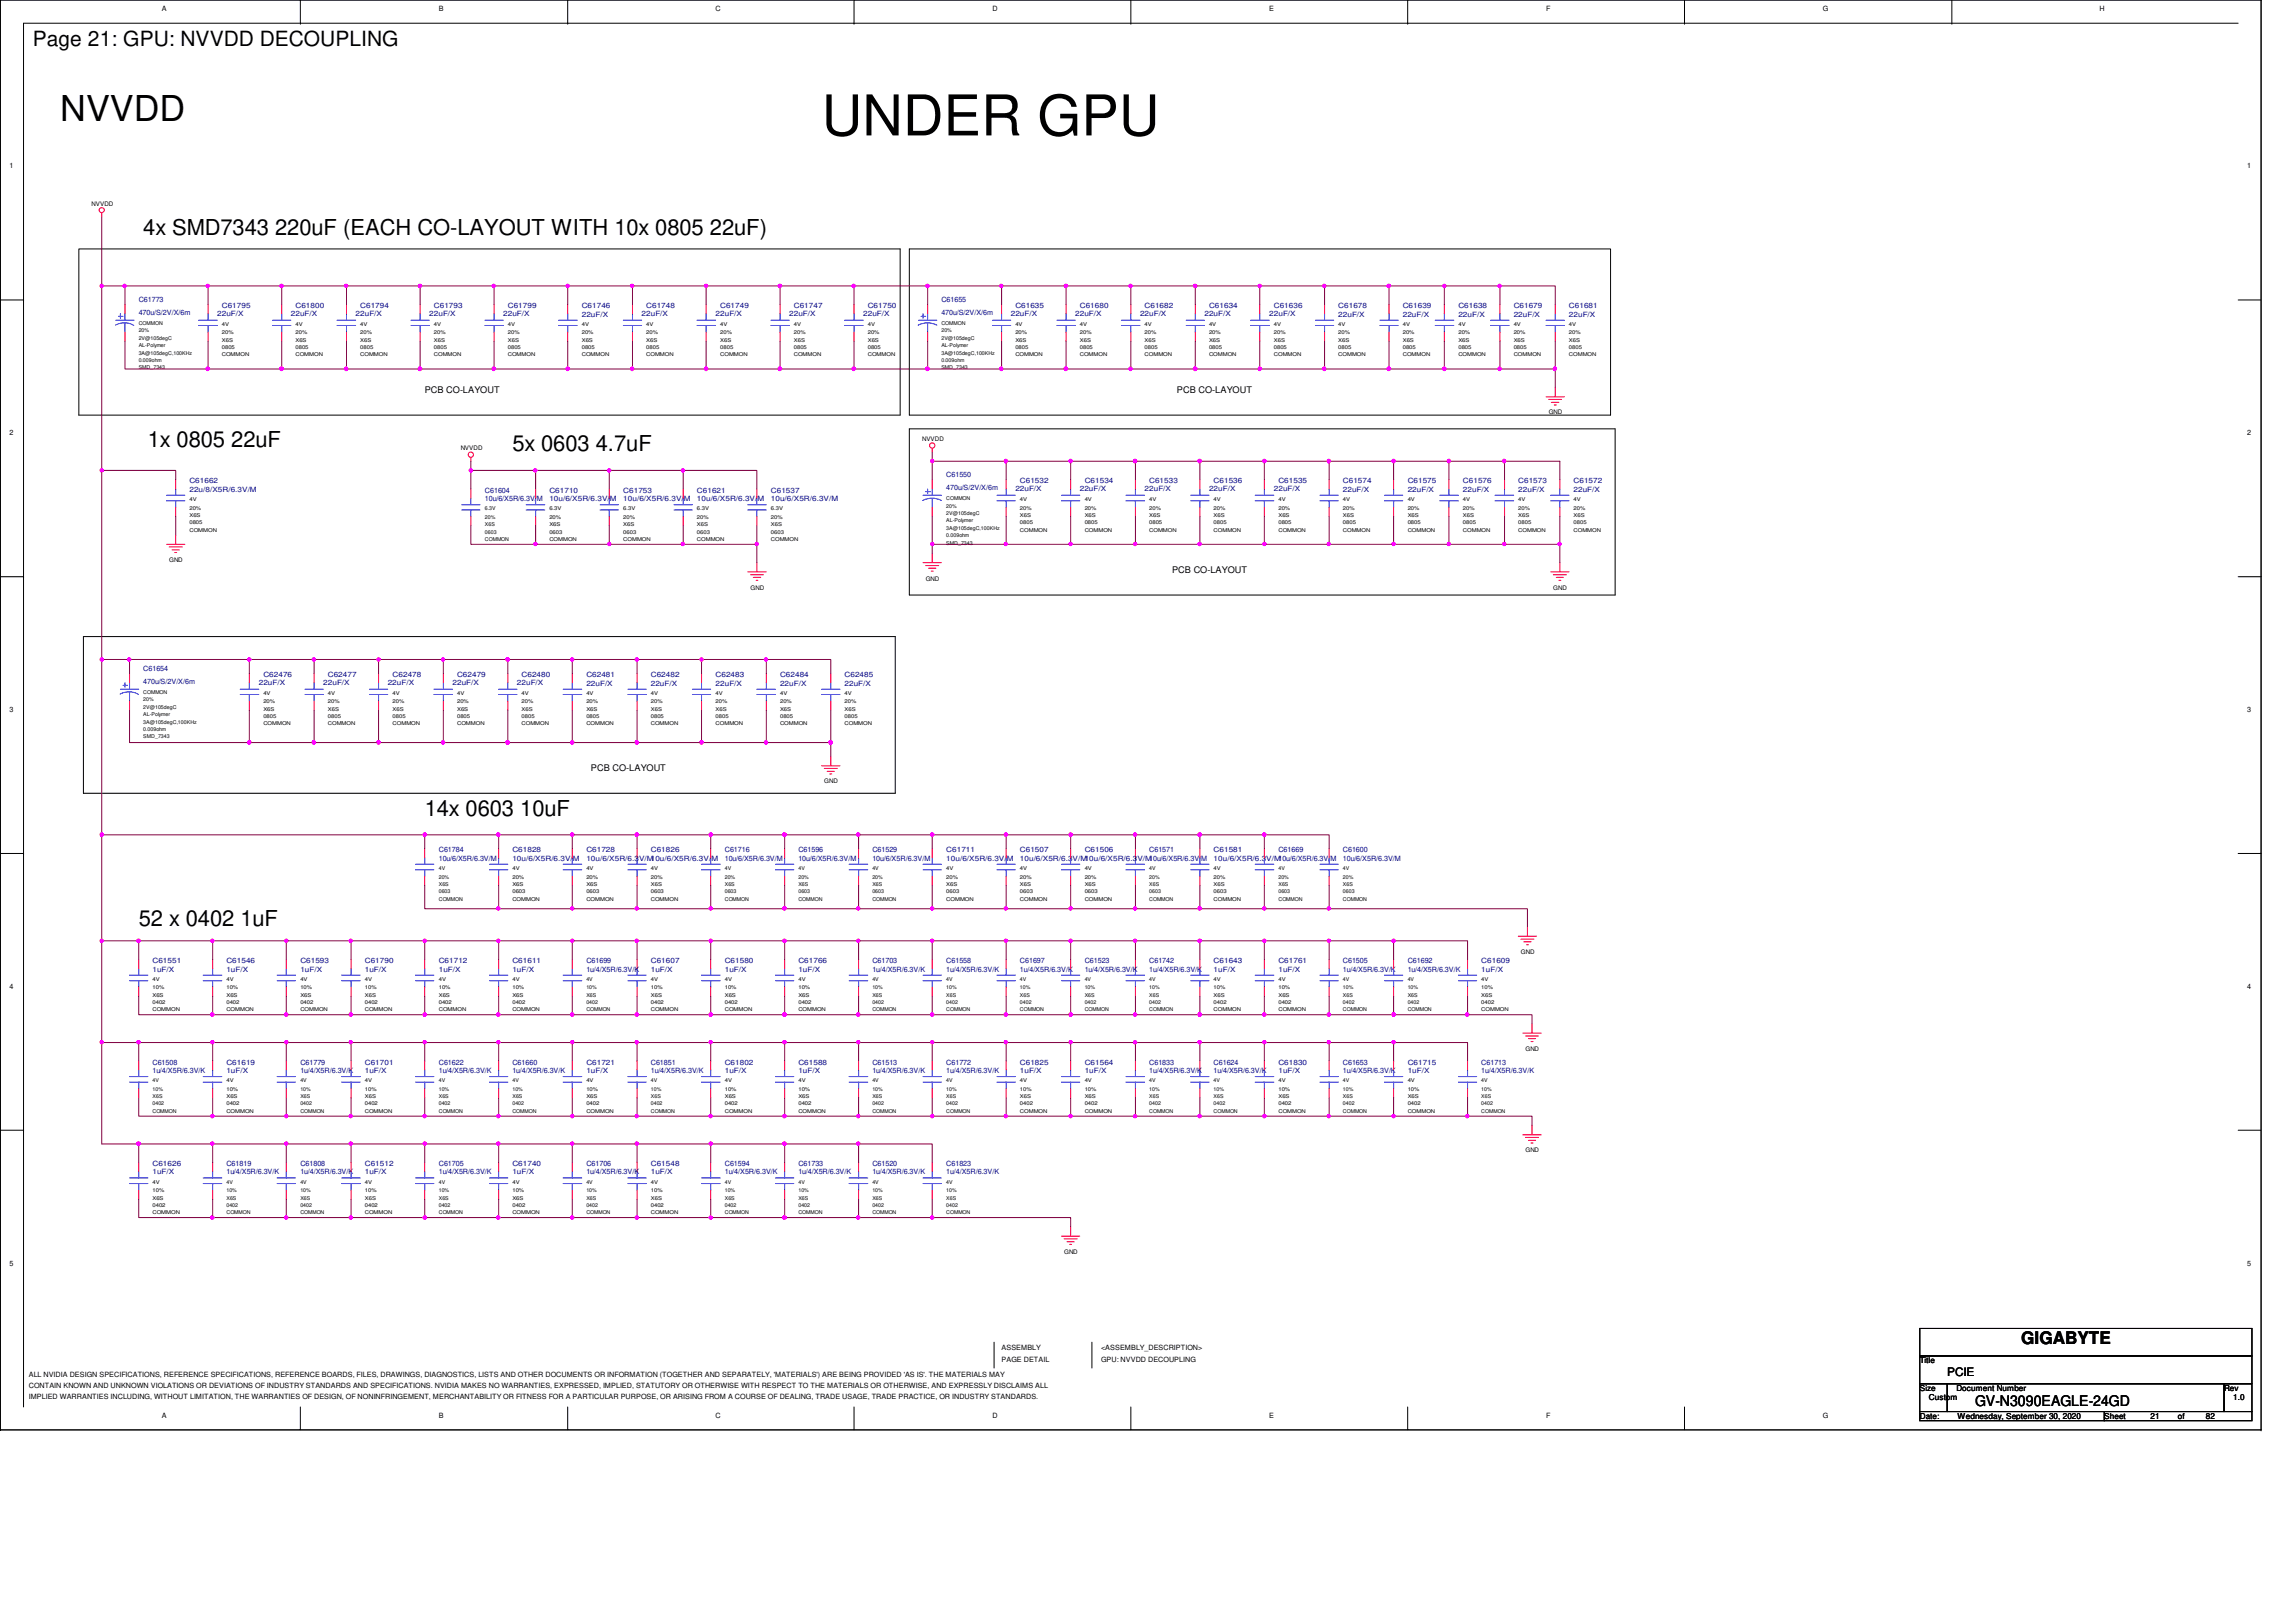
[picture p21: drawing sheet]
<svg xmlns="http://www.w3.org/2000/svg" width="297mm" height="210mm" viewBox="0 0 297 210" stroke-linecap="round" stroke-linejoin="round" font-family="sans-serif">
<defs><g id="words">
<text font-size="7.3" x="106.3" y="17.5">UNDER GPU</text>
<text font-size="4.6" x="7.8" y="15.6">NVVDD</text>
<g font-size="2.8">
<text x="18.5" y="30.4">4x SMD7343 220uF (EACH CO-LAYOUT WITH 10x 0805 22uF)</text>
<text x="19.1" y="57.8">1x 0805 22uF</text>
<text x="66.3" y="58.4">5x 0603 4.7uF</text>
<text x="54.9" y="105.6">14x 0603 10uF</text>
<text x="17.9" y="119.9">52 x 0402 1uF</text>
</g>
<text font-size="2.7" x="4.2" y="5.9">Page 21: GPU: NVVDD DECOUPLING</text>
<text font-size="2.2" x="261.5" y="174">GIGABYTE</text>
<text font-size="1.9" x="255.5" y="181.9">GV-N3090EAGLE-24GD</text>
<text font-size="1.5" x="251.9" y="178.1">PCIE</text>
<g font-size="1.2">
<text x="54.9" y="50.9">PCB CO-LAYOUT</text>
<text x="152.3" y="50.9">PCB CO-LAYOUT</text>
<text x="151.6" y="74.2">PCB CO-LAYOUT</text>
<text x="76.5" y="99.8">PCB CO-LAYOUT</text>
</g>
<g font-size="1.1">
<text x="248.4" y="176.4">Title</text>
<text x="248.4" y="180">Size</text>
<text x="248.4" y="183.6">Date:</text>
<text x="249.6" y="181.2">Custom</text>
<text x="253.1" y="180">Document Number</text>
<text x="253.2" y="183.6">Wednesday, September 30, 2020</text>
<text x="272.2" y="183.6">Sheet</text>
<text x="278.2" y="183.6">21</text>
<text x="281.8" y="183.6">of</text>
<text x="285.4" y="183.6">82</text>
<text x="287.7" y="180">Rev</text>
<text x="288.9" y="181.2">1.0</text>
</g>
<g font-size=".9">
<text x="21" y="1.4">A</text>
<text x="56.8" y="1.4">B</text>
<text x="92.6" y="1.4">C</text>
<text x="128.4" y="1.4">D</text>
<text x="164.2" y="1.4">E</text>
<text x="200" y="1.4">F</text>
<text x="235.8" y="1.4">G</text>
<text x="271.6" y="1.4">H</text>
<text x="1.2" y="21.8">1</text>
<text x="290.7" y="21.8">1</text>
<text x="1.2" y="56.3">2</text>
<text x="290.7" y="56.3">2</text>
<text x="1.2" y="92.2">3</text>
<text x="290.7" y="92.2">3</text>
<text x="1.2" y="128">4</text>
<text x="290.7" y="128">4</text>
<text x="1.2" y="163.8">5</text>
<text x="290.7" y="163.8">5</text>
<text x="3.7" y="179.6">CONTAIN KNOWN AND UNKNOWN VIOLATIONS OR DEVIATIONS OF INDUSTRY STANDARDS AND SPECIFICATIONS. NVIDIA MAKES NO WARRANTIES, EXPRESSED, IMPLIED, STATUTORY OR OTHERWISE WITH RESPECT TO THE MATERIALS OR OTHERWISE, AND EXPRESSLY DISCLAIMS ALL</text>
<text x="3.7" y="178.1">ALL NVIDIA DESIGN SPECIFICATIONS, REFERENCE SPECIFICATIONS, REFERENCE BOARDS, FILES, DRAWINGS, DIAGNOSTICS, LISTS AND OTHER DOCUMENTS OR INFORMATION (TOGETHER AND SEPARATELY, 'MATERIALS') ARE BEING PROVIDED 'AS IS'. THE MATERIALS MAY</text>
<text x="129.6" y="176.3">PAGE DETAIL</text>
<text x="129.6" y="174.7">ASSEMBLY</text>
<text x="142.4" y="174.7">&lt;ASSEMBLY_DESCRIPTION&gt;</text>
<text x="142.4" y="176.2">GPU: NVVDD DECOUPLING</text>
<text x="3.7" y="181.1">IMPLIED WARRANTIES INCLUDING, WITHOUT LIMITATION, THE WARRANTIES OF DESIGN, OF NONINFRINGEMENT, MERCHANTABILITY OR FITNESS FOR A PARTICULAR PURPOSE, OR ARISING FROM A COURSE OF DEALING, TRADE USAGE, TRADE PRACTICE, OR INDUSTRY STANDARDS.</text>
<text x="21" y="183.5">A</text>
<text x="56.8" y="183.5">B</text>
<text x="92.6" y="183.5">C</text>
<text x="128.4" y="183.5">D</text>
<text x="164.2" y="183.5">E</text>
<text x="200" y="183.5">F</text>
<text x="235.8" y="183.5">G</text>
</g>
<g font-size=".9" fill="#00007f">
<text x="17.9" y="39">C61773</text>
<text x="17.9" y="40.7">470u/S/2V/X/6m</text>
<text x="28.1" y="40.9">22uF/X</text>
<text x="28.7" y="39.9">C61795</text>
<text x="37.6" y="40.9">22uF/X</text>
<text x="38.2" y="39.9">C61800</text>
<text x="46" y="40.9">22uF/X</text>
<text x="46.6" y="39.9">C61794</text>
<text x="55.5" y="40.9">22uF/X</text>
<text x="56.1" y="39.9">C61793</text>
<text x="65.1" y="40.9">22uF/X</text>
<text x="65.7" y="39.9">C61799</text>
<text x="75.3" y="39.9">C61746</text>
<text x="75.3" y="41">22uF/X</text>
<text x="83" y="40.9">22uF/X</text>
<text x="83.6" y="39.9">C61748</text>
<text x="92.6" y="40.9">22uF/X</text>
<text x="93.2" y="39.9">C61749</text>
<text x="102.1" y="40.9">22uF/X</text>
<text x="102.7" y="39.9">C61747</text>
<text x="111.7" y="40.9">22uF/X</text>
<text x="112.3" y="39.9">C61750</text>
<text x="121.8" y="39">C61655</text>
<text x="121.8" y="40.7">470u/S/2V/X/6m</text>
<text x="130.8" y="40.9">22uF/X</text>
<text x="131.4" y="39.9">C61635</text>
<text x="139.1" y="40.9">22uF/X</text>
<text x="139.7" y="39.9">C61680</text>
<text x="147.5" y="40.9">22uF/X</text>
<text x="148.1" y="39.9">C61682</text>
<text x="155.8" y="40.9">22uF/X</text>
<text x="156.4" y="39.9">C61634</text>
<text x="164.2" y="40.9">22uF/X</text>
<text x="164.8" y="39.9">C61636</text>
<text x="173.1" y="39.9">C61678</text>
<text x="173.1" y="41">22uF/X</text>
<text x="181.5" y="39.9">C61639</text>
<text x="181.5" y="41">22uF/X</text>
<text x="188.7" y="39.9">C61638</text>
<text x="188.7" y="41">22uF/X</text>
<text x="195.8" y="39.9">C61679</text>
<text x="195.8" y="41">22uF/X</text>
<text x="203" y="39.9">C61681</text>
<text x="203" y="41">22uF/X</text>
<text x="24.5" y="62.6">C61662</text>
<text x="24.5" y="63.6">22u/8/X5R/6.3V/M</text>
<text x="62.7" y="63.8">C61604</text>
<text x="62.7" y="64.9">10u/6/X5R/6.3V/M</text>
<text x="71.1" y="63.8">C61710</text>
<text x="71.1" y="64.9">10u/6/X5R/6.3V/M</text>
<text x="80.6" y="63.8">C61753</text>
<text x="80.6" y="64.9">10u/6/X5R/6.3V/M</text>
<text x="90.2" y="63.8">C61621</text>
<text x="90.2" y="64.9">10u/6/X5R/6.3V/M</text>
<text x="99.7" y="63.8">C61537</text>
<text x="99.7" y="64.9">10u/6/X5R/6.3V/M</text>
<text x="122.4" y="61.7">C61550</text>
<text x="122.4" y="63.4">470u/S/2V/X/6m</text>
<text x="131.4" y="63.5">22uF/X</text>
<text x="131.9" y="62.6">C61532</text>
<text x="139.7" y="63.5">22uF/X</text>
<text x="140.3" y="62.6">C61534</text>
<text x="148.1" y="63.5">22uF/X</text>
<text x="148.7" y="62.6">C61533</text>
<text x="156.4" y="63.5">22uF/X</text>
<text x="157" y="62.6">C61536</text>
<text x="164.8" y="63.5">22uF/X</text>
<text x="165.4" y="62.6">C61535</text>
<text x="173.7" y="62.6">C61574</text>
<text x="173.7" y="63.6">22uF/X</text>
<text x="182.1" y="62.6">C61575</text>
<text x="182.1" y="63.6">22uF/X</text>
<text x="189.3" y="62.6">C61576</text>
<text x="189.3" y="63.6">22uF/X</text>
<text x="196.4" y="62.6">C61573</text>
<text x="196.4" y="63.6">22uF/X</text>
<text x="203.6" y="62.6">C61572</text>
<text x="203.6" y="63.6">22uF/X</text>
<text x="18.5" y="86.8">C61654</text>
<text x="18.5" y="88.5">470u/S/2V/X/6m</text>
<text x="33.5" y="88.6">22uF/X</text>
<text x="34.1" y="87.6">C62476</text>
<text x="41.8" y="88.6">22uF/X</text>
<text x="42.4" y="87.6">C62477</text>
<text x="50.2" y="88.6">22uF/X</text>
<text x="50.8" y="87.6">C62478</text>
<text x="58.5" y="88.6">22uF/X</text>
<text x="59.1" y="87.6">C62479</text>
<text x="66.9" y="88.6">22uF/X</text>
<text x="67.5" y="87.6">C62480</text>
<text x="75.9" y="87.6">C62481</text>
<text x="75.9" y="88.7">22uF/X</text>
<text x="84.2" y="87.6">C62482</text>
<text x="84.2" y="88.7">22uF/X</text>
<text x="92.6" y="87.6">C62483</text>
<text x="92.6" y="88.7">22uF/X</text>
<text x="100.9" y="87.6">C62484</text>
<text x="100.9" y="88.7">22uF/X</text>
<text x="109.3" y="87.6">C62485</text>
<text x="109.3" y="88.7">22uF/X</text>
<text x="56.8" y="110.3">C61784</text>
<text x="56.8" y="111.4">10u/6/X5R/6.3V/M</text>
<text x="66.3" y="110.3">C61828</text>
<text x="66.3" y="111.4">10u/6/X5R/6.3V/M</text>
<text x="75.9" y="110.3">C61728</text>
<text x="75.9" y="111.4">10u/6/X5R/6.3V/M10u/6/X5R/6.3V/M</text>
<text x="84.2" y="110.3">C61826</text>
<text x="93.8" y="110.3">C61716</text>
<text x="93.8" y="111.4">10u/6/X5R/6.3V/M</text>
<text x="103.3" y="110.3">C61596</text>
<text x="103.3" y="111.4">10u/6/X5R/6.3V/M</text>
<text x="112.9" y="110.3">C61529</text>
<text x="112.9" y="111.4">10u/6/X5R/6.3V/M</text>
<text x="122.4" y="110.3">C61711</text>
<text x="122.4" y="111.4">10u/6/X5R/6.3V/M</text>
<text x="131.9" y="110.3">C61507</text>
<text x="131.9" y="111.4">10u/6/X5R/6.3V/M10u/6/X5R/6.3V/M10u/6/X5R/6.3V/M</text>
<text x="140.3" y="110.3">C61506</text>
<text x="148.7" y="110.3">C61571</text>
<text x="157" y="110.3">C61581</text>
<text x="157" y="111.4">10u/6/X5R/6.3V/M10u/6/X5R/6.3V/M</text>
<text x="165.4" y="110.3">C61669</text>
<text x="173.7" y="110.3">C61600</text>
<text x="173.7" y="111.4">10u/6/X5R/6.3V/M</text>
<text x="19.7" y="124.6">C61551</text>
<text x="19.7" y="125.7">1uF/X</text>
<text x="29.3" y="124.6">C61546</text>
<text x="29.3" y="125.7">1uF/X</text>
<text x="38.9" y="124.6">C61593</text>
<text x="38.9" y="125.7">1uF/X</text>
<text x="47.2" y="124.6">C61790</text>
<text x="47.2" y="125.7">1uF/X</text>
<text x="56.8" y="124.6">C61712</text>
<text x="56.8" y="125.7">1uF/X</text>
<text x="66.3" y="124.6">C61611</text>
<text x="66.3" y="125.7">1uF/X</text>
<text x="75.9" y="124.6">C61699</text>
<text x="75.9" y="125.7">1u/4/X5R/6.3V/K</text>
<text x="84.2" y="124.6">C61607</text>
<text x="84.2" y="125.7">1uF/X</text>
<text x="93.8" y="124.6">C61580</text>
<text x="93.8" y="125.7">1uF/X</text>
<text x="103.3" y="124.6">C61766</text>
<text x="103.3" y="125.7">1uF/X</text>
<text x="112.9" y="124.6">C61703</text>
<text x="112.9" y="125.7">1u/4/X5R/6.3V/K</text>
<text x="122.4" y="124.6">C61558</text>
<text x="122.4" y="125.7">1u/4/X5R/6.3V/K</text>
<text x="131.9" y="124.6">C61697</text>
<text x="131.9" y="125.7">1u/4/X5R/6.3V/K</text>
<text x="140.3" y="124.6">C61523</text>
<text x="140.3" y="125.7">1u/4/X5R/6.3V/K</text>
<text x="148.7" y="124.6">C61742</text>
<text x="148.7" y="125.7">1u/4/X5R/6.3V/K</text>
<text x="157" y="124.6">C61643</text>
<text x="157" y="125.7">1uF/X</text>
<text x="165.4" y="124.6">C61761</text>
<text x="165.4" y="125.7">1uF/X</text>
<text x="173.7" y="124.6">C61505</text>
<text x="173.7" y="125.7">1u/4/X5R/6.3V/K</text>
<text x="182.1" y="124.6">C61692</text>
<text x="182.1" y="125.7">1u/4/X5R/6.3V/K</text>
<text x="191.6" y="124.6">C61609</text>
<text x="191.6" y="125.7">1uF/X</text>
<text x="19.7" y="137.8">C61508</text>
<text x="29.3" y="137.8">C61619</text>
<text x="38.9" y="137.8">C61779</text>
<text x="47.2" y="137.8">C61701</text>
<text x="56.8" y="137.8">C61622</text>
<text x="66.3" y="137.8">C61660</text>
<text x="75.9" y="137.8">C61721</text>
<text x="84.2" y="137.8">C61851</text>
<text x="93.8" y="137.8">C61802</text>
<text x="103.3" y="137.8">C61588</text>
<text x="112.9" y="137.8">C61513</text>
<text x="122.4" y="137.8">C61772</text>
<text x="131.9" y="137.8">C61825</text>
<text x="140.3" y="137.8">C61564</text>
<text x="148.7" y="137.8">C61833</text>
<text x="157" y="137.8">C61624</text>
<text x="165.4" y="137.8">C61830</text>
<text x="173.7" y="137.8">C61653</text>
<text x="182.1" y="137.8">C61715</text>
<text x="191.6" y="137.8">C61713</text>
<text x="19.7" y="138.9">1u/4/X5R/6.3V/K</text>
<text x="29.3" y="138.9">1uF/X</text>
<text x="38.9" y="138.9">1u/4/X5R/6.3V/K</text>
<text x="47.2" y="138.9">1uF/X</text>
<text x="56.8" y="138.9">1u/4/X5R/6.3V/K</text>
<text x="66.3" y="138.9">1u/4/X5R/6.3V/K</text>
<text x="75.9" y="138.9">1uF/X</text>
<text x="84.2" y="138.9">1u/4/X5R/6.3V/K</text>
<text x="93.8" y="138.9">1uF/X</text>
<text x="103.3" y="138.9">1uF/X</text>
<text x="112.9" y="138.9">1u/4/X5R/6.3V/K</text>
<text x="122.4" y="138.9">1u/4/X5R/6.3V/K</text>
<text x="131.9" y="138.9">1uF/X</text>
<text x="140.3" y="138.9">1uF/X</text>
<text x="148.7" y="138.9">1u/4/X5R/6.3V/K</text>
<text x="157" y="138.9">1u/4/X5R/6.3V/K</text>
<text x="165.4" y="138.9">1uF/X</text>
<text x="173.7" y="138.9">1u/4/X5R/6.3V/K</text>
<text x="182.1" y="138.9">1uF/X</text>
<text x="191.6" y="138.9">1u/4/X5R/6.3V/K</text>
<text x="19.7" y="150.9">C61626</text>
<text x="19.7" y="152">1uF/X</text>
<text x="29.3" y="150.9">C61819</text>
<text x="29.3" y="152">1u/4/X5R/6.3V/K</text>
<text x="38.9" y="150.9">C61808</text>
<text x="38.9" y="152">1u/4/X5R/6.3V/K</text>
<text x="47.2" y="150.9">C61512</text>
<text x="47.2" y="152">1uF/X</text>
<text x="56.8" y="150.9">C61705</text>
<text x="56.8" y="152">1u/4/X5R/6.3V/K</text>
<text x="66.3" y="150.9">C61740</text>
<text x="66.3" y="152">1uF/X</text>
<text x="75.9" y="150.9">C61706</text>
<text x="75.9" y="152">1u/4/X5R/6.3V/K</text>
<text x="84.2" y="150.9">C61548</text>
<text x="84.2" y="152">1uF/X</text>
<text x="93.8" y="150.9">C61594</text>
<text x="93.8" y="152">1u/4/X5R/6.3V/K</text>
<text x="103.3" y="150.9">C61733</text>
<text x="103.3" y="152">1u/4/X5R/6.3V/K</text>
<text x="112.9" y="150.9">C61520</text>
<text x="112.9" y="152">1u/4/X5R/6.3V/K</text>
<text x="122.4" y="150.9">C61823</text>
<text x="122.4" y="152">1u/4/X5R/6.3V/K</text>
</g>
<g font-size=".8">
<text x="11.9" y="26.7">NVVDD</text>
<text x="200.4" y="53.6">GND</text>
<text x="59.6" y="58.3">NVVDD</text>
<text x="119.3" y="57.1">NVVDD</text>
<text x="21.9" y="72.7">GND</text>
<text x="97.1" y="76.3">GND</text>
<text x="119.8" y="75.1">GND</text>
<text x="201" y="76.3">GND</text>
<text x="106.6" y="101.4">GND</text>
<text x="196.8" y="123.5">GND</text>
<text x="197.4" y="136">GND</text>
<text x="197.4" y="149.1">GND</text>
<text x="137.7" y="162.3">GND</text>
</g>
<g font-size=".7">
<text x="17.9" y="44.9">AL-Polymer</text>
<text x="17.9" y="46.8">0.009ohm</text>
<text x="17.9" y="47.8">SMD_7343</text>
<text x="17.9" y="43">20%</text>
<text x="17.9" y="42.1">COMMON</text>
<text x="17.9" y="44">2V@105degC</text>
<text x="17.9" y="45.9">3A@105degC,100KHz</text>
<text x="28.7" y="44.2">X6S</text>
<text x="28.7" y="43.3">20%</text>
<text x="28.7" y="45.2">0805</text>
<text x="28.7" y="42.2">4V</text>
<text x="28.7" y="46.1">COMMON</text>
<text x="38.2" y="44.2">X6S</text>
<text x="38.2" y="42.2">4V</text>
<text x="38.2" y="43.3">20%</text>
<text x="38.2" y="45.2">0805</text>
<text x="38.2" y="46.1">COMMON</text>
<text x="46.6" y="45.2">0805</text>
<text x="46.6" y="43.3">20%</text>
<text x="46.6" y="42.2">4V</text>
<text x="46.6" y="46.1">COMMON</text>
<text x="46.6" y="44.2">X6S</text>
<text x="56.1" y="42.2">4V</text>
<text x="56.1" y="43.3">20%</text>
<text x="56.1" y="44.2">X6S</text>
<text x="56.1" y="45.2">0805</text>
<text x="56.1" y="46.1">COMMON</text>
<text x="65.7" y="46.1">COMMON</text>
<text x="65.7" y="43.3">20%</text>
<text x="65.7" y="45.2">0805</text>
<text x="65.7" y="44.2">X6S</text>
<text x="65.7" y="42.2">4V</text>
<text x="75.3" y="42.2">4V</text>
<text x="75.3" y="44.2">X6S</text>
<text x="75.3" y="45.2">0805</text>
<text x="75.3" y="43.3">20%</text>
<text x="75.3" y="46.1">COMMON</text>
<text x="83.6" y="44.2">X6S</text>
<text x="83.6" y="45.2">0805</text>
<text x="83.6" y="46.1">COMMON</text>
<text x="83.6" y="43.3">20%</text>
<text x="83.6" y="42.2">4V</text>
<text x="93.2" y="45.2">0805</text>
<text x="93.2" y="46.1">COMMON</text>
<text x="93.2" y="43.3">20%</text>
<text x="93.2" y="42.2">4V</text>
<text x="93.2" y="44.2">X6S</text>
<text x="102.7" y="42.2">4V</text>
<text x="102.7" y="43.3">20%</text>
<text x="102.7" y="45.2">0805</text>
<text x="102.7" y="44.2">X6S</text>
<text x="102.7" y="46.1">COMMON</text>
<text x="112.3" y="46.1">COMMON</text>
<text x="112.3" y="44.2">X6S</text>
<text x="112.3" y="43.3">20%</text>
<text x="112.3" y="45.2">0805</text>
<text x="112.3" y="42.2">4V</text>
<text x="121.8" y="47.8">SMD_7343</text>
<text x="121.8" y="43">20%</text>
<text x="121.8" y="42.1">COMMON</text>
<text x="121.8" y="44.9">AL-Polymer</text>
<text x="121.8" y="46.8">0.009ohm</text>
<text x="121.8" y="44">2V@105degC</text>
<text x="121.8" y="45.9">3A@105degC,100KHz</text>
<text x="131.4" y="44.2">X6S</text>
<text x="131.4" y="42.2">4V</text>
<text x="131.4" y="46.1">COMMON</text>
<text x="131.4" y="43.3">20%</text>
<text x="131.4" y="45.2">0805</text>
<text x="139.7" y="42.2">4V</text>
<text x="139.7" y="44.2">X6S</text>
<text x="139.7" y="45.2">0805</text>
<text x="139.7" y="46.1">COMMON</text>
<text x="139.7" y="43.3">20%</text>
<text x="148.1" y="44.2">X6S</text>
<text x="148.1" y="43.3">20%</text>
<text x="148.1" y="45.2">0805</text>
<text x="148.1" y="42.2">4V</text>
<text x="148.1" y="46.1">COMMON</text>
<text x="156.4" y="42.2">4V</text>
<text x="156.4" y="46.1">COMMON</text>
<text x="156.4" y="45.2">0805</text>
<text x="156.4" y="44.2">X6S</text>
<text x="156.4" y="43.3">20%</text>
<text x="164.8" y="42.2">4V</text>
<text x="164.8" y="43.3">20%</text>
<text x="164.8" y="44.2">X6S</text>
<text x="164.8" y="45.2">0805</text>
<text x="164.8" y="46.1">COMMON</text>
<text x="173.1" y="44.2">X6S</text>
<text x="173.1" y="46.1">COMMON</text>
<text x="173.1" y="45.2">0805</text>
<text x="173.1" y="42.2">4V</text>
<text x="173.1" y="43.3">20%</text>
<text x="181.5" y="42.2">4V</text>
<text x="181.5" y="43.3">20%</text>
<text x="181.5" y="46.1">COMMON</text>
<text x="181.5" y="45.2">0805</text>
<text x="181.5" y="44.2">X6S</text>
<text x="188.7" y="43.3">20%</text>
<text x="188.7" y="42.2">4V</text>
<text x="188.7" y="44.2">X6S</text>
<text x="188.7" y="46.1">COMMON</text>
<text x="188.7" y="45.2">0805</text>
<text x="195.8" y="42.2">4V</text>
<text x="195.8" y="45.2">0805</text>
<text x="195.8" y="44.2">X6S</text>
<text x="195.8" y="43.3">20%</text>
<text x="195.8" y="46.1">COMMON</text>
<text x="203" y="42.2">4V</text>
<text x="203" y="43.3">20%</text>
<text x="203" y="44.2">X6S</text>
<text x="203" y="45.2">0805</text>
<text x="203" y="46.1">COMMON</text>
<text x="24.5" y="66">20%</text>
<text x="24.5" y="64.9">4V</text>
<text x="122.4" y="64.7">COMMON</text>
<text x="122.4" y="65.7">20%</text>
<text x="131.9" y="64.9">4V</text>
<text x="131.9" y="66">20%</text>
<text x="140.3" y="64.9">4V</text>
<text x="140.3" y="66">20%</text>
<text x="148.7" y="64.9">4V</text>
<text x="148.7" y="66">20%</text>
<text x="157" y="64.9">4V</text>
<text x="157" y="66">20%</text>
<text x="165.4" y="66">20%</text>
<text x="165.4" y="64.9">4V</text>
<text x="173.7" y="66">20%</text>
<text x="173.7" y="64.9">4V</text>
<text x="182.1" y="66">20%</text>
<text x="182.1" y="64.9">4V</text>
<text x="189.3" y="64.9">4V</text>
<text x="189.3" y="66">20%</text>
<text x="196.4" y="64.9">4V</text>
<text x="196.4" y="66">20%</text>
<text x="203.6" y="64.9">4V</text>
<text x="203.6" y="66">20%</text>
<text x="24.5" y="66.9">X6S</text>
<text x="24.5" y="67.9">0805</text>
<text x="24.5" y="68.8">COMMON</text>
<text x="62.7" y="66">6.3V</text>
<text x="62.7" y="68.1">X6S</text>
<text x="62.7" y="69">0603</text>
<text x="62.7" y="70">COMMON</text>
<text x="62.7" y="67.1">20%</text>
<text x="71.1" y="70">COMMON</text>
<text x="71.1" y="66">6.3V</text>
<text x="71.1" y="67.1">20%</text>
<text x="71.1" y="68.1">X6S</text>
<text x="71.1" y="69">0603</text>
<text x="80.6" y="70">COMMON</text>
<text x="80.6" y="69">0603</text>
<text x="80.6" y="67.1">20%</text>
<text x="80.6" y="68.1">X6S</text>
<text x="80.6" y="66">6.3V</text>
<text x="90.2" y="70">COMMON</text>
<text x="90.2" y="69">0603</text>
<text x="90.2" y="67.1">20%</text>
<text x="90.2" y="66">6.3V</text>
<text x="90.2" y="68.1">X6S</text>
<text x="99.7" y="66">6.3V</text>
<text x="99.7" y="69">0603</text>
<text x="99.7" y="68.1">X6S</text>
<text x="99.7" y="70">COMMON</text>
<text x="99.7" y="67.1">20%</text>
<text x="122.4" y="68.6">3A@105degC,100KHz</text>
<text x="122.4" y="70.5">SMD_7343</text>
<text x="122.4" y="69.5">0.009ohm</text>
<text x="122.4" y="67.6">AL-Polymer</text>
<text x="122.4" y="66.6">2V@105degC</text>
<text x="131.9" y="68.8">COMMON</text>
<text x="131.9" y="67.9">0805</text>
<text x="131.9" y="66.9">X6S</text>
<text x="140.3" y="68.8">COMMON</text>
<text x="140.3" y="67.9">0805</text>
<text x="140.3" y="66.9">X6S</text>
<text x="148.7" y="67.9">0805</text>
<text x="148.7" y="66.9">X6S</text>
<text x="148.7" y="68.8">COMMON</text>
<text x="157" y="66.9">X6S</text>
<text x="157" y="67.9">0805</text>
<text x="157" y="68.8">COMMON</text>
<text x="165.4" y="68.8">COMMON</text>
<text x="165.4" y="66.9">X6S</text>
<text x="165.4" y="67.9">0805</text>
<text x="173.7" y="68.8">COMMON</text>
<text x="173.7" y="66.9">X6S</text>
<text x="173.7" y="67.9">0805</text>
<text x="182.1" y="66.9">X6S</text>
<text x="182.1" y="67.9">0805</text>
<text x="182.1" y="68.8">COMMON</text>
<text x="189.3" y="66.9">X6S</text>
<text x="189.3" y="67.9">0805</text>
<text x="189.3" y="68.8">COMMON</text>
<text x="196.4" y="68.8">COMMON</text>
<text x="196.4" y="67.9">0805</text>
<text x="196.4" y="66.9">X6S</text>
<text x="203.6" y="67.9">0805</text>
<text x="203.6" y="68.8">COMMON</text>
<text x="203.6" y="66.9">X6S</text>
<text x="18.5" y="89.8">COMMON</text>
<text x="34.1" y="89.9">4V</text>
<text x="42.4" y="89.9">4V</text>
<text x="50.8" y="89.9">4V</text>
<text x="59.1" y="89.9">4V</text>
<text x="67.5" y="89.9">4V</text>
<text x="75.9" y="89.9">4V</text>
<text x="84.2" y="89.9">4V</text>
<text x="92.6" y="89.9">4V</text>
<text x="100.9" y="89.9">4V</text>
<text x="109.3" y="89.9">4V</text>
<text x="18.5" y="93.6">3A@105degC,100KHz</text>
<text x="18.5" y="91.7">2V@105degC</text>
<text x="18.5" y="90.8">20%</text>
<text x="18.5" y="94.6">0.009ohm</text>
<text x="18.5" y="92.7">AL-Polymer</text>
<text x="18.5" y="95.5">SMD_7343</text>
<text x="34.1" y="92.9">0805</text>
<text x="34.1" y="91.9">X6S</text>
<text x="34.1" y="91">20%</text>
<text x="34.1" y="93.9">COMMON</text>
<text x="42.4" y="93.9">COMMON</text>
<text x="42.4" y="92.9">0805</text>
<text x="42.4" y="91.9">X6S</text>
<text x="42.4" y="91">20%</text>
<text x="50.8" y="93.9">COMMON</text>
<text x="50.8" y="91.9">X6S</text>
<text x="50.8" y="92.9">0805</text>
<text x="50.8" y="91">20%</text>
<text x="59.1" y="93.9">COMMON</text>
<text x="59.1" y="92.9">0805</text>
<text x="59.1" y="91.9">X6S</text>
<text x="59.1" y="91">20%</text>
<text x="67.5" y="91">20%</text>
<text x="67.5" y="92.9">0805</text>
<text x="67.5" y="93.9">COMMON</text>
<text x="67.5" y="91.9">X6S</text>
<text x="75.9" y="92.9">0805</text>
<text x="75.9" y="91.9">X6S</text>
<text x="75.9" y="91">20%</text>
<text x="75.9" y="93.9">COMMON</text>
<text x="84.2" y="92.9">0805</text>
<text x="84.2" y="91.9">X6S</text>
<text x="84.2" y="93.9">COMMON</text>
<text x="84.2" y="91">20%</text>
<text x="92.6" y="91">20%</text>
<text x="92.6" y="91.9">X6S</text>
<text x="92.6" y="92.9">0805</text>
<text x="92.6" y="93.9">COMMON</text>
<text x="100.9" y="91.9">X6S</text>
<text x="100.9" y="92.9">0805</text>
<text x="100.9" y="91">20%</text>
<text x="100.9" y="93.9">COMMON</text>
<text x="109.3" y="91">20%</text>
<text x="109.3" y="91.9">X6S</text>
<text x="109.3" y="92.9">0805</text>
<text x="109.3" y="93.9">COMMON</text>
<text x="56.8" y="113.7">20%</text>
<text x="56.8" y="112.6">4V</text>
<text x="66.3" y="113.7">20%</text>
<text x="66.3" y="112.6">4V</text>
<text x="75.9" y="112.6">4V</text>
<text x="75.9" y="113.7">20%</text>
<text x="84.2" y="113.7">20%</text>
<text x="84.2" y="112.6">4V</text>
<text x="93.8" y="113.7">20%</text>
<text x="93.8" y="112.6">4V</text>
<text x="103.3" y="113.7">20%</text>
<text x="103.3" y="112.6">4V</text>
<text x="112.9" y="112.6">4V</text>
<text x="112.9" y="113.7">20%</text>
<text x="122.4" y="113.7">20%</text>
<text x="122.4" y="112.6">4V</text>
<text x="131.9" y="112.6">4V</text>
<text x="131.9" y="113.7">20%</text>
<text x="140.3" y="113.7">20%</text>
<text x="140.3" y="112.6">4V</text>
<text x="148.7" y="112.6">4V</text>
<text x="148.7" y="113.7">20%</text>
<text x="157" y="113.7">20%</text>
<text x="157" y="112.6">4V</text>
<text x="165.4" y="113.7">20%</text>
<text x="165.4" y="112.6">4V</text>
<text x="173.7" y="112.6">4V</text>
<text x="173.7" y="113.7">20%</text>
<text x="56.8" y="116.5">COMMON</text>
<text x="56.8" y="115.6">0603</text>
<text x="56.8" y="114.6">X6S</text>
<text x="66.3" y="114.6">X6S</text>
<text x="66.3" y="116.5">COMMON</text>
<text x="66.3" y="115.6">0603</text>
<text x="75.9" y="115.6">0603</text>
<text x="75.9" y="114.6">X6S</text>
<text x="75.9" y="116.5">COMMON</text>
<text x="84.2" y="114.6">X6S</text>
<text x="84.2" y="115.6">0603</text>
<text x="84.2" y="116.5">COMMON</text>
<text x="93.8" y="114.6">X6S</text>
<text x="93.8" y="115.6">0603</text>
<text x="93.8" y="116.5">COMMON</text>
<text x="103.3" y="115.6">0603</text>
<text x="103.3" y="114.6">X6S</text>
<text x="103.3" y="116.5">COMMON</text>
<text x="112.9" y="114.6">X6S</text>
<text x="112.9" y="115.6">0603</text>
<text x="112.9" y="116.5">COMMON</text>
<text x="122.4" y="116.5">COMMON</text>
<text x="122.4" y="115.6">0603</text>
<text x="122.4" y="114.6">X6S</text>
<text x="131.9" y="116.5">COMMON</text>
<text x="131.9" y="115.6">0603</text>
<text x="131.9" y="114.6">X6S</text>
<text x="140.3" y="116.5">COMMON</text>
<text x="140.3" y="114.6">X6S</text>
<text x="140.3" y="115.6">0603</text>
<text x="148.7" y="115.6">0603</text>
<text x="148.7" y="114.6">X6S</text>
<text x="148.7" y="116.5">COMMON</text>
<text x="157" y="114.6">X6S</text>
<text x="157" y="116.5">COMMON</text>
<text x="157" y="115.6">0603</text>
<text x="165.4" y="116.5">COMMON</text>
<text x="165.4" y="115.6">0603</text>
<text x="165.4" y="114.6">X6S</text>
<text x="173.7" y="114.6">X6S</text>
<text x="173.7" y="116.5">COMMON</text>
<text x="173.7" y="115.6">0603</text>
<text x="19.7" y="129">X6S</text>
<text x="19.7" y="130.9">COMMON</text>
<text x="19.7" y="127">4V</text>
<text x="19.7" y="128">10%</text>
<text x="19.7" y="129.9">0402</text>
<text x="29.3" y="129">X6S</text>
<text x="29.3" y="127">4V</text>
<text x="29.3" y="129.9">0402</text>
<text x="29.3" y="130.9">COMMON</text>
<text x="29.3" y="128">10%</text>
<text x="38.9" y="129.9">0402</text>
<text x="38.9" y="130.9">COMMON</text>
<text x="38.9" y="127">4V</text>
<text x="38.9" y="128">10%</text>
<text x="38.9" y="129">X6S</text>
<text x="47.2" y="128">10%</text>
<text x="47.2" y="130.9">COMMON</text>
<text x="47.2" y="129.9">0402</text>
<text x="47.2" y="127">4V</text>
<text x="47.2" y="129">X6S</text>
<text x="56.8" y="129.9">0402</text>
<text x="56.8" y="130.9">COMMON</text>
<text x="56.8" y="127">4V</text>
<text x="56.8" y="129">X6S</text>
<text x="56.8" y="128">10%</text>
<text x="66.3" y="130.9">COMMON</text>
<text x="66.3" y="129.9">0402</text>
<text x="66.3" y="127">4V</text>
<text x="66.3" y="128">10%</text>
<text x="66.3" y="129">X6S</text>
<text x="75.9" y="129">X6S</text>
<text x="75.9" y="128">10%</text>
<text x="75.9" y="127">4V</text>
<text x="75.9" y="130.9">COMMON</text>
<text x="75.9" y="129.9">0402</text>
<text x="84.2" y="129">X6S</text>
<text x="84.2" y="127">4V</text>
<text x="84.2" y="128">10%</text>
<text x="84.2" y="130.9">COMMON</text>
<text x="84.2" y="129.9">0402</text>
<text x="93.8" y="127">4V</text>
<text x="93.8" y="128">10%</text>
<text x="93.8" y="129">X6S</text>
<text x="93.8" y="130.9">COMMON</text>
<text x="93.8" y="129.9">0402</text>
<text x="103.3" y="129">X6S</text>
<text x="103.3" y="127">4V</text>
<text x="103.3" y="129.9">0402</text>
<text x="103.3" y="128">10%</text>
<text x="103.3" y="130.9">COMMON</text>
<text x="112.9" y="127">4V</text>
<text x="112.9" y="129">X6S</text>
<text x="112.9" y="130.9">COMMON</text>
<text x="112.9" y="128">10%</text>
<text x="112.9" y="129.9">0402</text>
<text x="122.4" y="129.9">0402</text>
<text x="122.4" y="128">10%</text>
<text x="122.4" y="127">4V</text>
<text x="122.4" y="129">X6S</text>
<text x="122.4" y="130.9">COMMON</text>
<text x="131.9" y="127">4V</text>
<text x="131.9" y="129.9">0402</text>
<text x="131.9" y="129">X6S</text>
<text x="131.9" y="128">10%</text>
<text x="131.9" y="130.9">COMMON</text>
<text x="140.3" y="129">X6S</text>
<text x="140.3" y="128">10%</text>
<text x="140.3" y="127">4V</text>
<text x="140.3" y="129.9">0402</text>
<text x="140.3" y="130.9">COMMON</text>
<text x="148.7" y="130.9">COMMON</text>
<text x="148.7" y="129.9">0402</text>
<text x="148.7" y="129">X6S</text>
<text x="148.7" y="128">10%</text>
<text x="148.7" y="127">4V</text>
<text x="157" y="129.9">0402</text>
<text x="157" y="128">10%</text>
<text x="157" y="129">X6S</text>
<text x="157" y="130.9">COMMON</text>
<text x="157" y="127">4V</text>
<text x="165.4" y="129">X6S</text>
<text x="165.4" y="128">10%</text>
<text x="165.4" y="127">4V</text>
<text x="165.4" y="129.9">0402</text>
<text x="165.4" y="130.9">COMMON</text>
<text x="173.7" y="129.9">0402</text>
<text x="173.7" y="127">4V</text>
<text x="173.7" y="129">X6S</text>
<text x="173.7" y="128">10%</text>
<text x="173.7" y="130.9">COMMON</text>
<text x="182.1" y="127">4V</text>
<text x="182.1" y="129">X6S</text>
<text x="182.1" y="128">10%</text>
<text x="182.1" y="129.9">0402</text>
<text x="182.1" y="130.9">COMMON</text>
<text x="191.6" y="130.9">COMMON</text>
<text x="191.6" y="127">4V</text>
<text x="191.6" y="128">10%</text>
<text x="191.6" y="129.9">0402</text>
<text x="191.6" y="129">X6S</text>
<text x="19.7" y="143">0402</text>
<text x="19.7" y="142.1">X6S</text>
<text x="19.7" y="141.1">10%</text>
<text x="19.7" y="140.1">4V</text>
<text x="29.3" y="141.1">10%</text>
<text x="29.3" y="142.1">X6S</text>
<text x="29.3" y="140.1">4V</text>
<text x="29.3" y="143">0402</text>
<text x="38.9" y="142.1">X6S</text>
<text x="38.9" y="141.1">10%</text>
<text x="38.9" y="140.1">4V</text>
<text x="38.9" y="143">0402</text>
<text x="47.2" y="140.1">4V</text>
<text x="47.2" y="142.1">X6S</text>
<text x="47.2" y="141.1">10%</text>
<text x="47.2" y="143">0402</text>
<text x="56.8" y="143">0402</text>
<text x="56.8" y="140.1">4V</text>
<text x="56.8" y="141.1">10%</text>
<text x="56.8" y="142.1">X6S</text>
<text x="66.3" y="142.1">X6S</text>
<text x="66.3" y="140.1">4V</text>
<text x="66.3" y="141.1">10%</text>
<text x="66.3" y="143">0402</text>
<text x="75.9" y="141.1">10%</text>
<text x="75.9" y="142.1">X6S</text>
<text x="75.9" y="143">0402</text>
<text x="75.9" y="140.1">4V</text>
<text x="84.2" y="143">0402</text>
<text x="84.2" y="141.1">10%</text>
<text x="84.2" y="140.1">4V</text>
<text x="84.2" y="142.1">X6S</text>
<text x="93.8" y="142.1">X6S</text>
<text x="93.8" y="143">0402</text>
<text x="93.8" y="140.1">4V</text>
<text x="93.8" y="141.1">10%</text>
<text x="103.3" y="140.1">4V</text>
<text x="103.3" y="143">0402</text>
<text x="103.3" y="141.1">10%</text>
<text x="103.3" y="142.1">X6S</text>
<text x="112.9" y="143">0402</text>
<text x="112.9" y="140.1">4V</text>
<text x="112.9" y="142.1">X6S</text>
<text x="112.9" y="141.1">10%</text>
<text x="122.4" y="143">0402</text>
<text x="122.4" y="140.1">4V</text>
<text x="122.4" y="141.1">10%</text>
<text x="122.4" y="142.1">X6S</text>
<text x="131.9" y="143">0402</text>
<text x="131.9" y="142.1">X6S</text>
<text x="131.9" y="140.1">4V</text>
<text x="131.9" y="141.1">10%</text>
<text x="140.3" y="142.1">X6S</text>
<text x="140.3" y="140.1">4V</text>
<text x="140.3" y="141.1">10%</text>
<text x="140.3" y="143">0402</text>
<text x="148.7" y="143">0402</text>
<text x="148.7" y="142.1">X6S</text>
<text x="148.7" y="140.1">4V</text>
<text x="148.7" y="141.1">10%</text>
<text x="157" y="143">0402</text>
<text x="157" y="142.1">X6S</text>
<text x="157" y="141.1">10%</text>
<text x="157" y="140.1">4V</text>
<text x="165.4" y="140.1">4V</text>
<text x="165.4" y="142.1">X6S</text>
<text x="165.4" y="141.1">10%</text>
<text x="165.4" y="143">0402</text>
<text x="173.7" y="140.1">4V</text>
<text x="173.7" y="141.1">10%</text>
<text x="173.7" y="143">0402</text>
<text x="173.7" y="142.1">X6S</text>
<text x="182.1" y="140.1">4V</text>
<text x="182.1" y="141.1">10%</text>
<text x="182.1" y="143">0402</text>
<text x="182.1" y="142.1">X6S</text>
<text x="191.6" y="142.1">X6S</text>
<text x="191.6" y="140.1">4V</text>
<text x="191.6" y="141.1">10%</text>
<text x="191.6" y="143">0402</text>
<text x="19.7" y="144">COMMON</text>
<text x="29.3" y="144">COMMON</text>
<text x="38.9" y="144">COMMON</text>
<text x="47.2" y="144">COMMON</text>
<text x="56.8" y="144">COMMON</text>
<text x="66.3" y="144">COMMON</text>
<text x="75.9" y="144">COMMON</text>
<text x="84.2" y="144">COMMON</text>
<text x="93.8" y="144">COMMON</text>
<text x="103.3" y="144">COMMON</text>
<text x="112.9" y="144">COMMON</text>
<text x="122.4" y="144">COMMON</text>
<text x="131.9" y="144">COMMON</text>
<text x="140.3" y="144">COMMON</text>
<text x="148.7" y="144">COMMON</text>
<text x="157" y="144">COMMON</text>
<text x="165.4" y="144">COMMON</text>
<text x="173.7" y="144">COMMON</text>
<text x="182.1" y="144">COMMON</text>
<text x="191.6" y="144">COMMON</text>
<text x="19.7" y="154.3">10%</text>
<text x="19.7" y="155.2">X6S</text>
<text x="19.7" y="153.2">4V</text>
<text x="29.3" y="155.2">X6S</text>
<text x="29.3" y="154.3">10%</text>
<text x="29.3" y="153.2">4V</text>
<text x="38.9" y="155.2">X6S</text>
<text x="38.9" y="154.3">10%</text>
<text x="38.9" y="153.2">4V</text>
<text x="47.2" y="154.3">10%</text>
<text x="47.2" y="155.2">X6S</text>
<text x="47.2" y="153.2">4V</text>
<text x="56.8" y="155.2">X6S</text>
<text x="56.8" y="154.3">10%</text>
<text x="56.8" y="153.2">4V</text>
<text x="66.3" y="155.2">X6S</text>
<text x="66.3" y="154.3">10%</text>
<text x="66.3" y="153.2">4V</text>
<text x="75.9" y="154.3">10%</text>
<text x="75.9" y="155.2">X6S</text>
<text x="75.9" y="153.2">4V</text>
<text x="84.2" y="155.2">X6S</text>
<text x="84.2" y="154.3">10%</text>
<text x="84.2" y="153.2">4V</text>
<text x="93.8" y="155.2">X6S</text>
<text x="93.8" y="153.2">4V</text>
<text x="93.8" y="154.3">10%</text>
<text x="103.3" y="155.2">X6S</text>
<text x="103.3" y="154.3">10%</text>
<text x="103.3" y="153.2">4V</text>
<text x="112.9" y="155.2">X6S</text>
<text x="112.9" y="154.3">10%</text>
<text x="112.9" y="153.2">4V</text>
<text x="122.4" y="154.3">10%</text>
<text x="122.4" y="155.2">X6S</text>
<text x="122.4" y="153.2">4V</text>
<text x="19.7" y="157.1">COMMON</text>
<text x="19.7" y="156.2">0402</text>
<text x="29.3" y="156.2">0402</text>
<text x="29.3" y="157.1">COMMON</text>
<text x="38.9" y="156.2">0402</text>
<text x="38.9" y="157.1">COMMON</text>
<text x="47.2" y="157.1">COMMON</text>
<text x="47.2" y="156.2">0402</text>
<text x="56.8" y="156.2">0402</text>
<text x="56.8" y="157.1">COMMON</text>
<text x="66.3" y="157.1">COMMON</text>
<text x="66.3" y="156.2">0402</text>
<text x="75.9" y="156.2">0402</text>
<text x="75.9" y="157.1">COMMON</text>
<text x="84.2" y="157.1">COMMON</text>
<text x="84.2" y="156.2">0402</text>
<text x="93.8" y="156.2">0402</text>
<text x="93.8" y="157.1">COMMON</text>
<text x="103.3" y="157.1">COMMON</text>
<text x="103.3" y="156.2">0402</text>
<text x="112.9" y="157.1">COMMON</text>
<text x="112.9" y="156.2">0402</text>
<text x="122.4" y="157.1">COMMON</text>
<text x="122.4" y="156.2">0402</text>
</g>
</g></defs>
<g fill="none" stroke="#000" stroke-width=".13">
<path d="M0 0v185M0 0h292.5v185M0 0h.1M38.9 0v3M38.9 3h.1M73.4 3h.1M73.4 0v3M110.5 0v3M110.5 3h.1M146.3 3h.1M146.3 0v3M182.1 3h.1"/>
<path d="M182.1 0v3M217.9 3h.1M217.9 0v3M252.5 0v3M252.5 3h.1M289.6 3h-286.6v179.1M0 38.8h3M3 38.8h.1M10.2 32.2h106.3v21.5h-106.3zM117.6 32.2h90.8v21.5h-90.8zM289.6 38.8h2.9M117.6 55.5h91.4v21.5h-91.4z"/>
<path d="M0 74.6h3M3 74.6h.1M289.6 74.6h2.9M10.8 82.4h105v20.3h-105zM0 110.4h3M3 110.4h.1M289.6 110.4h2.9M0 146.3h3M3 146.3h.1M289.6 146.3h2.9M128.6 173.7v3.3M141.3 173.7v3.3"/>
<path d="M248.4 171.9h42.9v3.6h-42.9zM248.4 175.5h42.9v3.6h-42.9zM248.4 179.1h3.5v3.6h-3.5zM251.9 179.1h35.8v3.6h-35.8zM287.7 179.1h3.6v3.6h-3.6zM0 185h292.5M0 185h.1M38.9 182.1v2.9M73.4 182.1v2.9M110.5 182.1v2.9M146.3 182.1v2.9M182.1 182.1v2.9"/>
<path d="M217.9 182.1v2.9M248.4 182.7h23.8v1.2h-23.8zM272.2 182.7h19.1v1.2h-19.1zM292.5 185h.1"/>
</g>
<g fill="none" stroke="#f00" stroke-width=".13">
<path d="M13.2 27.6v.5M16.2 39.4v1.2M26.9 39.4v1.2M36.4 39.4v1.2M44.8 39.4v1.2M54.4 39.4v1.2M63.9 39.4v1.2M73.4 39.4v1.2M81.8 39.4v1.2M91.4 39.4v1.2M100.9 39.4v1.2M110.5 39.4v1.2"/>
<path d="M120 39.4v1.2M129.6 39.4v1.2M137.9 39.4v1.2M146.3 39.4v1.2M154.6 39.4v1.2M163 39.4v1.2M171.4 39.4v1.2M179.7 39.4v1.2M186.9 39.4v1.2M194.1 39.4v1.2M201.2 39.4v1.2M16.2 43v1.2"/>
<path d="M26.9 43v1.2M36.4 43v1.2M44.8 43v1.2M54.4 43v1.2M60.9 59.2v.5M63.9 43v1.2M73.4 43v1.2M81.8 43v1.2M91.4 43v1.2M100.9 43v1.2M110.5 43v1.2M120 43v1.2"/>
<path d="M120.6 58v.5M129.6 43v1.2M137.9 43v1.2M146.3 43v1.2M154.6 43v1.2M163 43v1.2M171.4 43v1.2M179.7 43v1.2M186.9 43v1.2M194.1 43v1.2M200 51.4h2.4M200.4 51.7h1.6"/>
<path d="M200.7 52.1h1M201.1 52.4h.2M201.2 50.1v1.3M201.2 43v1.2M21.5 70.4h2.4M21.9 70.8h1.7M22.3 71.2h.9M22.6 71.5h.3M22.7 69.3v1.1M22.7 62.1v1.2M22.7 65.7v1.1M60.9 63.3v1.2"/>
<path d="M60.9 66.8v1.2M69.3 63.3v1.2M69.3 66.8v1.2M78.8 63.3v1.2M78.8 66.8v1.2M88.4 63.3v1.2M88.4 66.8v1.2M96.7 74h2.4M97.1 74.4h1.7M97.4 74.7h1M97.8 75.1h.2M97.9 72.8v1.2"/>
<path d="M97.9 63.3v1.2M97.9 66.8v1.2M119.4 72.8h2.4M119.8 73.2h1.7M120.1 73.5h1M120.5 73.9h.2M120.6 71.6v1.2M120.6 62.1v1.2M120.6 65.7v1.1M130.2 62.1v1.2M130.2 65.7v1.1M138.5 62.1v1.2"/>
<path d="M138.5 65.7v1.1M146.9 62.1v1.2M146.9 65.7v1.1M155.2 62.1v1.2M155.2 65.7v1.1M163.6 62.1v1.2M163.6 65.7v1.1M172 62.1v1.2M172 65.7v1.1M180.3 62.1v1.2M180.3 65.7v1.1M187.4 62.1v1.2"/>
<path d="M187.4 65.7v1.1M194.6 62.1v1.2M194.6 65.7v1.1M200.6 74h2.4M201 74.4h1.6M201.3 74.7h1M201.7 75.1h.2M201.8 72.8v1.2M201.8 62.1v1.2M201.8 65.7v1.1M16.8 87.2v1.1M16.8 90.7v1.2"/>
<path d="M32.3 87.2v1.1M32.3 90.7v1.2M40.6 87.2v1.1M40.6 90.7v1.2M49 87.2v1.1M49 90.7v1.2M57.4 87.2v1.1M57.4 90.7v1.2M65.7 87.2v1.1M65.7 90.7v1.2M74 87.2v1.1M74 90.7v1.2"/>
<path d="M82.4 87.2v1.1M82.4 90.7v1.2M90.8 87.2v1.1M90.8 90.7v1.2M99.1 87.2v1.1M99.1 90.7v1.2M106.3 99.1h2.4M106.6 99.4h1.7M107 99.8h.9M107.5 97.9v1.2M107.5 87.2v1.1M107.5 90.7v1.2"/>
<path d="M54.9 109.8v1.2M54.9 113.4v1.2M64.5 109.8v1.2M64.5 113.4v1.2M74 109.8v1.2M74 113.4v1.2M82.4 109.8v1.2M82.4 113.4v1.2M91.9 109.8v1.2M91.9 113.4v1.2M101.5 109.8v1.2M101.5 113.4v1.2"/>
<path d="M107.4 100.2h.2M111.1 109.8v1.2M111.1 113.4v1.2M120.6 109.8v1.2M120.6 113.4v1.2M130.2 109.8v1.2M130.2 113.4v1.2M138.5 109.8v1.2M138.5 113.4v1.2M146.9 109.8v1.2M146.9 113.4v1.2M155.2 109.8v1.2"/>
<path d="M155.2 113.4v1.2M163.6 109.8v1.2M163.6 113.4v1.2M172 109.8v1.2M172 113.4v1.2M197.6 120v1.2M17.9 137.3v1.2M17.9 124.2v1.1M17.9 127.7v1.2M27.5 137.3v1.2M27.5 124.2v1.1M27.5 127.7v1.2"/>
<path d="M37 137.3v1.2M37 124.2v1.1M37 127.7v1.2M45.4 137.3v1.2M45.4 124.2v1.1M45.4 127.7v1.2M54.9 137.3v1.2M54.9 124.2v1.1M54.9 127.7v1.2M64.5 137.3v1.2M64.5 124.2v1.1M64.5 127.7v1.2"/>
<path d="M74 137.3v1.2M74 124.2v1.1M74 127.7v1.2M82.4 137.3v1.2M82.4 124.2v1.1M82.4 127.7v1.2M91.9 137.3v1.2M91.9 124.2v1.1M91.9 127.7v1.2M101.5 137.3v1.2M101.5 124.2v1.1M101.5 127.7v1.2"/>
<path d="M111.1 137.3v1.2M111.1 124.2v1.1M111.1 127.7v1.2M120.6 137.3v1.2M120.6 124.2v1.1M120.6 127.7v1.2M130.2 137.3v1.2M130.2 124.2v1.1M130.2 127.7v1.2M138.5 137.3v1.2M138.5 124.2v1.1M138.5 127.7v1.2"/>
<path d="M146.9 124.2v1.1M146.9 127.7v1.2M146.9 137.3v1.2M155.2 137.3v1.2M155.2 124.2v1.1M155.2 127.7v1.2M163.6 137.3v1.2M163.6 124.2v1.1M163.6 127.7v1.2M172 137.3v1.2M172 124.2v1.1M172 127.7v1.2"/>
<path d="M180.3 137.3v1.2M180.3 124.2v1.1M180.3 127.7v1.2M189.9 137.3v1.2M189.9 124.2v1.1M189.9 127.7v1.2M196.4 121.2h2.4M196.8 121.5h1.7M197 133.7h2.4M197.1 121.9h1M197.4 134.1h1.6M197.5 122.3h.2"/>
<path d="M197.7 134.4h1M198.1 134.8h.2M198.2 132.5v1.2M17.9 150.4v1.2M17.9 154v1.2M17.9 140.9v1.2M27.5 150.4v1.2M27.5 154v1.2M27.5 140.9v1.2M37 150.4v1.2M37 154v1.2M37 140.9v1.2"/>
<path d="M45.4 150.4v1.2M45.4 154v1.2M45.4 140.9v1.2M54.9 150.4v1.2M54.9 154v1.2M54.9 140.9v1.2M64.5 150.4v1.2M64.5 154v1.2M64.5 140.9v1.2M74 150.4v1.2M74 154v1.2M74 140.9v1.2"/>
<path d="M82.4 150.4v1.2M82.4 154v1.2M82.4 140.9v1.2M91.9 150.4v1.2M91.9 154v1.2M91.9 140.9v1.2M101.5 150.4v1.2M101.5 154v1.2M101.5 140.9v1.2M111.1 150.4v1.2M111.1 154v1.2M111.1 140.9v1.2"/>
<path d="M120.6 150.4v1.2M120.6 154v1.2M120.6 140.9v1.2M130.2 140.9v1.2M137.3 160h2.4M138.5 158.8v1.2M138.5 140.9v1.2M146.9 140.9v1.2M155.2 140.9v1.2M163.6 140.9v1.2M172 140.9v1.2M180.3 140.9v1.2"/>
<path d="M189.9 140.9v1.2M197 146.9h2.4M197.4 147.2h1.6M197.7 147.6h1M198.1 147.9h.2M198.2 145.6v1.3M137.7 160.3h1.7M138 160.7h1M138.4 161h.2"/>
<circle cx="13.2" cy="27.2" r=".33"/>
<circle cx="60.9" cy="58.8" r=".34"/>
<circle cx="120.6" cy="57.7" r=".34"/>
</g>
<g fill="none" stroke="#00f" stroke-width=".13">
<path d="M14.9 42.1a2.37 2.37 0 0 1 2.4 0M15 41.4h2.4M15.3 40.9h.6M15.6 40.6v.6M16.2 40.6v.8M16.2 41.8v1.2M25.7 41.4h2.4M25.7 42.1h2.4M26.9 42.1v.9M26.9 40.6v.8M35.3 41.4h2.3M35.3 42.1h2.3"/>
<path d="M36.4 42.1v.9M36.4 40.6v.8M43.6 41.4h2.4M43.6 42.1h2.4M44.8 42.1v.9M44.8 40.6v.8M53.2 41.4h2.3M53.2 42.1h2.3M54.4 42.1v.9M54.4 40.6v.8M62.7 41.4h2.4M62.7 42.1h2.4"/>
<path d="M63.9 42.1v.9M63.9 40.6v.8M72.3 41.4h2.4M72.3 42.1h2.4M73.4 42.1v.9M73.4 40.6v.8M80.6 41.4h2.4M80.6 42.1h2.4M81.8 42.1v.9M81.8 40.6v.8M90.2 41.4h2.4M90.2 42.1h2.4"/>
<path d="M91.4 42.1v.9M91.4 40.6v.8M99.7 41.4h2.4M99.7 42.1h2.4M100.9 42.1v.9M100.9 40.6v.8M109.3 41.4h2.4M109.3 42.1h2.4M110.5 42.1v.9M110.5 40.6v.8M118.8 42.1a2.6 2.6 0 0 1 2.4 0M118.8 41.4h2.4"/>
<path d="M119.2 40.9h.6M119.4 40.6v.6M120 40.6v.8M120 41.8v1.2M128.4 41.4h2.4M128.4 42.1h2.4M129.6 42.1v.9M129.6 40.6v.8M136.7 41.4h2.4M136.7 42.1h2.4M137.9 42.1v.9M137.9 40.6v.8"/>
<path d="M145.1 41.4h2.4M145.1 42.1h2.4M146.3 42.1v.9M146.3 40.6v.8M153.5 41.4h2.3M153.5 42.1h2.3M154.6 42.1v.9M154.6 40.6v.8M161.8 41.4h2.4M161.8 42.1h2.4M163 42.1v.9M163 40.6v.8"/>
<path d="M170.2 41.4h2.3M170.2 42.1h2.3M171.4 42.1v.9M171.4 40.6v.8M178.5 41.4h2.4M178.5 42.1h2.4M179.7 42.1v.9M179.7 40.6v.8M185.7 41.4h2.4M185.7 42.1h2.4M186.9 42.1v.9M186.9 40.6v.8"/>
<path d="M192.8 41.4h2.4M192.8 42.1h2.4M194.1 42.1v.9M194.1 40.6v.8M200 41.4h2.4M200 42.1h2.4M201.2 42.1v.9M201.2 40.6v.8M21.5 64.1h2.4M21.5 64.8h2.4M22.7 64.8v.9M22.7 63.3v.8"/>
<path d="M59.7 65.3h2.4M59.7 66h2.4M60.9 66v.8M60.9 64.5v.8M68.1 65.3h2.4M68.1 66h2.4M69.3 66v.8M69.3 64.5v.8M77.6 65.3h2.4M77.6 66h2.4M78.8 66v.8M78.8 64.5v.8"/>
<path d="M87.2 65.3h2.4M87.2 66h2.4M88.4 66v.8M88.4 64.5v.8M96.7 65.3h2.4M96.7 66h2.4M97.9 66v.8M97.9 64.5v.8M119.4 64.8a2.6 2.6 0 0 1 2.4 0M119.4 64.1h2.4M119.8 63.6h.6M120 63.3v.6"/>
<path d="M120.6 63.3v.8M120.6 64.5v1.2M129 64.1h2.4M129 64.8h2.4M130.2 64.8v.9M130.2 63.3v.8M137.3 64.1h2.4M137.3 64.8h2.4M138.5 64.8v.9M138.5 63.3v.8M145.7 64.1h2.4M145.7 64.8h2.4"/>
<path d="M146.9 64.8v.9M146.9 63.3v.8M154 64.1h2.4M154 64.8h2.4M155.2 64.8v.9M155.2 63.3v.8M162.4 64.1h2.4M162.4 64.8h2.4M163.6 64.8v.9M163.6 63.3v.8M170.8 64.1h2.3M170.8 64.8h2.3"/>
<path d="M172 64.8v.9M172 63.3v.8M179.1 64.1h2.4M179.1 64.8h2.4M180.3 64.8v.9M180.3 63.3v.8M186.3 64.1h2.4M186.3 64.8h2.4M187.4 64.8v.9M187.4 63.3v.8M193.4 64.1h2.4M193.4 64.8h2.4"/>
<path d="M194.6 64.8v.9M194.6 63.3v.8M200.6 64.1h2.4M200.6 64.8h2.4M201.8 64.8v.9M201.8 63.3v.8M15.5 89.8a2.37 2.37 0 0 1 2.4 .1M15.6 89.2h2.3M15.9 88.7h.6M16.2 88.3v.6M16.8 88.3v.9M16.8 89.5v1.2"/>
<path d="M31.1 89.2h2.4M31.1 89.9h2.4M32.3 89.9v.8M32.3 88.3v.9M39.5 89.2h2.3M39.5 89.9h2.3M40.6 89.9v.8M40.6 88.3v.9M47.8 89.2h2.4M47.8 89.9h2.4M49 89.9v.8M49 88.3v.9"/>
<path d="M56.1 89.2h2.4M56.1 89.9h2.4M57.4 89.9v.8M57.4 88.3v.9M64.5 89.2h2.4M64.5 89.9h2.4M65.7 89.9v.8M65.7 88.3v.9M72.9 89.2h2.4M72.9 89.9h2.4M74 89.9v.8M74 88.3v.9"/>
<path d="M81.2 89.2h2.4M81.2 89.9h2.4M82.4 89.9v.8M82.4 88.3v.9M89.6 89.2h2.3M89.6 89.9h2.3M90.8 89.9v.8M90.8 88.3v.9M97.9 89.2h2.4M97.9 89.9h2.4M99.1 89.9v.8M99.1 88.3v.9"/>
<path d="M106.3 89.2h2.4M106.3 89.9h2.4M107.5 89.9v.8M107.5 88.3v.9M53.8 111.8h2.3M53.8 112.6h2.3M54.9 112.6v.8M54.9 111v.8M63.3 111.8h2.4M63.3 112.6h2.4M64.5 112.6v.8M64.5 111v.8"/>
<path d="M72.9 111.8h2.4M72.9 112.6h2.4M74 112.6v.8M74 111v.8M81.2 111.8h2.4M81.2 112.6h2.4M82.4 112.6v.8M82.4 111v.8M90.8 111.8h2.4M90.8 112.6h2.4M91.9 112.6v.8M91.9 111v.8"/>
<path d="M100.3 111.8h2.4M100.3 112.6h2.4M101.5 112.6v.8M101.5 111v.8M109.9 111.8h2.4M109.9 112.6h2.4M111.1 112.6v.8M111.1 111v.8M119.4 111.8h2.4M119.4 112.6h2.4M120.6 112.6v.8M120.6 111v.8"/>
<path d="M129 111.8h2.4M129 112.6h2.4M130.2 112.6v.8M130.2 111v.8M137.3 111.8h2.4M137.3 112.6h2.4M138.5 112.6v.8M138.5 111v.8M145.7 111.8h2.4M145.7 112.6h2.4M146.9 112.6v.8M146.9 111v.8"/>
<path d="M154 111.8h2.4M154 112.6h2.4M155.2 112.6v.8M155.2 111v.8M162.4 111.8h2.4M162.4 112.6h2.4M163.6 112.6v.8M163.6 111v.8M170.8 111.8h2.3M170.8 112.6h2.3M172 112.6v.8M172 111v.8"/>
<path d="M16.8 139.3h2.3M16.8 126.2h2.3M16.8 126.9h2.3M17.9 138.5v.8M17.9 126.9v.8M17.9 125.3v.9M26.3 139.3h2.4M26.3 126.2h2.4M26.3 126.9h2.4M27.5 138.5v.8M27.5 126.9v.8M27.5 125.3v.9"/>
<path d="M35.9 139.3h2.3M35.9 126.2h2.3M35.9 126.9h2.3M37 138.5v.8M37 126.9v.8M37 125.3v.9M44.2 139.3h2.4M44.2 126.2h2.4M44.2 126.9h2.4M45.4 138.5v.8M45.4 126.9v.8M45.4 125.3v.9"/>
<path d="M53.8 139.3h2.3M53.8 126.2h2.3M53.8 126.9h2.3M54.9 138.5v.8M54.9 126.9v.8M54.9 125.3v.9M63.3 139.3h2.4M63.3 126.2h2.4M63.3 126.9h2.4M64.5 138.5v.8M64.5 126.9v.8M64.5 125.3v.9"/>
<path d="M72.9 139.3h2.4M72.9 126.2h2.4M72.9 126.9h2.4M74 138.5v.8M74 126.9v.8M74 125.3v.9M81.2 139.3h2.4M81.2 126.2h2.4M81.2 126.9h2.4M82.4 138.5v.8M82.4 126.9v.8M82.4 125.3v.9"/>
<path d="M90.8 139.3h2.4M90.8 126.2h2.4M90.8 126.9h2.4M91.9 138.5v.8M91.9 126.9v.8M91.9 125.3v.9M100.3 139.3h2.4M100.3 126.2h2.4M100.3 126.9h2.4M101.5 138.5v.8M101.5 126.9v.8M101.5 125.3v.9"/>
<path d="M109.9 139.3h2.4M109.9 126.2h2.4M109.9 126.9h2.4M111.1 138.5v.8M111.1 126.9v.8M111.1 125.3v.9M119.4 139.3h2.4M119.4 126.2h2.4M119.4 126.9h2.4M120.6 138.5v.8M120.6 126.9v.8M120.6 125.3v.9"/>
<path d="M129 139.3h2.4M129 126.2h2.4M129 126.9h2.4M130.2 138.5v.8M130.2 126.9v.8M130.2 125.3v.9M137.3 139.3h2.4M137.3 126.2h2.4M137.3 126.9h2.4M138.5 138.5v.8M138.5 126.9v.8M138.5 125.3v.9"/>
<path d="M145.7 126.2h2.4M145.7 126.9h2.4M145.7 139.3h2.4M146.9 126.9v.8M146.9 125.3v.9M146.9 138.5v.8M154 139.3h2.4M154 126.2h2.4M154 126.9h2.4M155.2 138.5v.8M155.2 126.9v.8M155.2 125.3v.9"/>
<path d="M162.4 139.3h2.4M162.4 126.2h2.4M162.4 126.9h2.4M163.6 138.5v.8M163.6 126.9v.8M163.6 125.3v.9M170.8 139.3h2.3M170.8 126.2h2.3M170.8 126.9h2.3M172 138.5v.8M172 126.9v.8M172 125.3v.9"/>
<path d="M179.1 139.3h2.4M179.1 126.2h2.4M179.1 126.9h2.4M180.3 138.5v.8M180.3 126.9v.8M180.3 125.3v.9M188.7 139.3h2.3M188.7 126.2h2.3M188.7 126.9h2.3M189.9 138.5v.8M189.9 126.9v.8M189.9 125.3v.9"/>
<path d="M16.8 152.4h2.3M16.8 153.2h2.3M16.8 140h2.3M17.9 153.2v.8M17.9 151.6v.8M17.9 140v.9M26.3 152.4h2.4M26.3 153.2h2.4M26.3 140h2.4M27.5 153.2v.8M27.5 151.6v.8M27.5 140v.9"/>
<path d="M35.9 152.4h2.3M35.9 153.2h2.3M35.9 140h2.3M37 153.2v.8M37 151.6v.8M37 140v.9M44.2 152.4h2.4M44.2 153.2h2.4M44.2 140h2.4M45.4 153.2v.8M45.4 151.6v.8M45.4 140v.9"/>
<path d="M53.8 152.4h2.3M53.8 153.2h2.3M53.8 140h2.3M54.9 153.2v.8M54.9 151.6v.8M54.9 140v.9M63.3 152.4h2.4M63.3 153.2h2.4M63.3 140h2.4M64.5 153.2v.8M64.5 151.6v.8M64.5 140v.9"/>
<path d="M72.9 152.4h2.4M72.9 153.2h2.4M72.9 140h2.4M74 153.2v.8M74 151.6v.8M74 140v.9M81.2 152.4h2.4M81.2 153.2h2.4M81.2 140h2.4M82.4 153.2v.8M82.4 151.6v.8M82.4 140v.9"/>
<path d="M90.8 152.4h2.4M90.8 153.2h2.4M90.8 140h2.4M91.9 153.2v.8M91.9 151.6v.8M91.9 140v.9M100.3 152.4h2.4M100.3 153.2h2.4M100.3 140h2.4M101.5 153.2v.8M101.5 151.6v.8M101.5 140v.9"/>
<path d="M109.9 152.4h2.4M109.9 153.2h2.4M109.9 140h2.4M111.1 153.2v.8M111.1 151.6v.8M111.1 140v.9M119.4 152.4h2.4M119.4 153.2h2.4M119.4 140h2.4M120.6 153.2v.8M120.6 151.6v.8M120.6 140v.9"/>
<path d="M129 140h2.4M130.2 140v.9M137.3 140h2.4M138.5 140v.9M145.7 140h2.4M146.9 140v.9M154 140h2.4M155.2 140v.9M162.4 140h2.4M163.6 140v.9M170.8 140h2.3M172 140v.9"/>
<path d="M179.1 140h2.4M180.3 140v.9M188.7 140h2.3M189.9 140v.9"/>
</g>
<path d="M16.2 44.2v3.6h10.7v-3.6" fill="none" stroke="#7f0040" stroke-width=".13"/>
<path d="M26.7 47.6h.3l.1 .1-.1 .2-.1 .1-.2-.1z" fill-rule="evenodd" fill="#f0f"/>
<path d="M26.7 47.6h.3l.1 .1-.1 .2-.1 .1-.2-.1z" fill="none" stroke="#f0f" stroke-width=".13"/>
<path d="M16.8 91.9v4.2h15.5v-4.2" fill="none" stroke="#7f0040" stroke-width=".13"/>
<path d="M32.1 95.9h.3l.1 .2-.1 .1-.1 .1-.2-.1z" fill-rule="evenodd" fill="#f0f"/>
<path d="M32.1 95.9h.3l.1 .2-.1 .1-.1 .1-.2-.1z" fill="none" stroke="#f0f" stroke-width=".13"/>
<path d="M17.9 155.2v2.4h19.1" fill="none" stroke="#7f0040" stroke-width=".13"/>
<path d="M27.3 157.4h.3l.1 .2-.1 .1-.1 .1-.2-.1z" fill-rule="evenodd" fill="#f0f"/>
<path d="M27.3 157.4h.3l.1 .2-.1 .1-.1 .1-.2-.1z" fill="none" stroke="#f0f" stroke-width=".13"/>
<path d="M36.9 157.4h.3l.1 .2-.1 .1-.2 .1-.1-.1z" fill-rule="evenodd" fill="#f0f"/>
<path d="M36.9 157.4h.3l.1 .2-.1 .1-.2 .1-.1-.1z" fill="none" stroke="#f0f" stroke-width=".13"/>
<path d="M17.9 142.1v2.3h19.1M45.4 155.2v2.4h-8.4" fill="none" stroke="#7f0040" stroke-width=".13"/>
<path d="M27.3 144.3h.3l.1 .1-.1 .2-.1 .1-.2-.1z" fill-rule="evenodd" fill="#f0f"/>
<path d="M27.3 144.3h.3l.1 .1-.1 .2-.1 .1-.2-.1z" fill="none" stroke="#f0f" stroke-width=".13"/>
<path d="M36.9 144.3h.3l.1 .1-.1 .2-.2 .1-.1-.1z" fill-rule="evenodd" fill="#f0f"/>
<path d="M36.9 144.3h.3l.1 .1-.1 .2-.2 .1-.1-.1z" fill="none" stroke="#f0f" stroke-width=".13"/>
<path d="M45.4 142.1v2.3h-8.4" fill="none" stroke="#7f0040" stroke-width=".13"/>
<path d="M45.2 144.3h.3l.1 .1-.1 .2-.1 .1-.2-.1z" fill-rule="evenodd" fill="#f0f"/>
<path d="M45.2 144.3h.3l.1 .1-.1 .2-.1 .1-.2-.1z" fill="none" stroke="#f0f" stroke-width=".13"/>
<path d="M17.9 128.9v2.4h19.1" fill="none" stroke="#7f0040" stroke-width=".13"/>
<path d="M27.3 131.1h.3l.1 .2-.1 .2h-.1h-.2z" fill-rule="evenodd" fill="#f0f"/>
<path d="M27.3 131.1h.3l.1 .2-.1 .2h-.1h-.2z" fill="none" stroke="#f0f" stroke-width=".13"/>
<path d="M36.9 131.1h.3l.1 .2-.1 .2h-.2h-.1z" fill-rule="evenodd" fill="#f0f"/>
<path d="M36.9 131.1h.3l.1 .2-.1 .2h-.2h-.1z" fill="none" stroke="#f0f" stroke-width=".13"/>
<path d="M36.4 44.2v3.6M22.7 66.8v2.5M27.5 128.9v2.4M37 128.9v2.4M27.5 155.2v2.4M27.5 142.1v2.3" fill="none" stroke="#7f0040" stroke-width=".13"/>
<path d="M36.2 47.6h.4l.1 .1-.1 .2-.2 .1-.2-.1z" fill-rule="evenodd" fill="#f0f"/>
<path d="M36.2 47.6h.4l.1 .1-.1 .2-.2 .1-.2-.1z" fill="none" stroke="#f0f" stroke-width=".13"/>
<path d="M26.9 47.8h9.5M40.6 91.9v4.2M37 155.2v2.4M37 142.1v2.3" fill="none" stroke="#7f0040" stroke-width=".13"/>
<path d="M40.4 95.9h.3l.1 .2-.1 .1-.1 .1-.2-.1z" fill-rule="evenodd" fill="#f0f"/>
<path d="M40.4 95.9h.3l.1 .2-.1 .1-.1 .1-.2-.1z" fill="none" stroke="#f0f" stroke-width=".13"/>
<path d="M44.8 44.2v3.6M32.3 96.1h8.3" fill="none" stroke="#7f0040" stroke-width=".13"/>
<path d="M44.6 47.6h.3l.1 .1-.1 .2-.1 .1-.2-.1z" fill-rule="evenodd" fill="#f0f"/>
<path d="M44.6 47.6h.3l.1 .1-.1 .2-.1 .1-.2-.1z" fill="none" stroke="#f0f" stroke-width=".13"/>
<path d="M36.4 47.8h8.4M45.4 128.9v2.4" fill="none" stroke="#7f0040" stroke-width=".13"/>
<path d="M45.2 131.1h.3l.1 .2-.1 .2h-.1h-.2z" fill-rule="evenodd" fill="#f0f"/>
<path d="M45.2 131.1h.3l.1 .2-.1 .2h-.1h-.2z" fill="none" stroke="#f0f" stroke-width=".13"/>
<path d="M49 91.9v4.2M37 131.3h8.4" fill="none" stroke="#7f0040" stroke-width=".13"/>
<path d="M48.8 95.9h.3l.1 .2-.1 .1-.1 .1-.2-.1z" fill-rule="evenodd" fill="#f0f"/>
<path d="M48.8 95.9h.3l.1 .2-.1 .1-.1 .1-.2-.1z" fill="none" stroke="#f0f" stroke-width=".13"/>
<path d="M54.4 44.2v3.6M40.6 96.1h8.4" fill="none" stroke="#7f0040" stroke-width=".13"/>
<path d="M54.2 47.6h.3l.1 .1-.1 .2-.2 .1-.1-.1z" fill-rule="evenodd" fill="#f0f"/>
<path d="M54.2 47.6h.3l.1 .1-.1 .2-.2 .1-.1-.1z" fill="none" stroke="#f0f" stroke-width=".13"/>
<path d="M44.8 47.8h9.6M54.9 155.2v2.4h-9.5" fill="none" stroke="#7f0040" stroke-width=".13"/>
<path d="M45.2 157.4h.3l.1 .2-.1 .1-.1 .1-.2-.1z" fill-rule="evenodd" fill="#f0f"/>
<path d="M45.2 157.4h.3l.1 .2-.1 .1-.1 .1-.2-.1z" fill="none" stroke="#f0f" stroke-width=".13"/>
<path d="M54.9 114.6v3h19.1M54.9 128.9v2.4h-9.5M54.9 142.1v2.3h-9.5" fill="none" stroke="#7f0040" stroke-width=".13"/>
<path d="M64.3 117.4h.3l.1 .2-.1 .1-.1 .1-.2-.1z" fill-rule="evenodd" fill="#f0f"/>
<path d="M64.3 117.4h.3l.1 .2-.1 .1-.1 .1-.2-.1z" fill="none" stroke="#f0f" stroke-width=".13"/>
<path d="M73.9 117.4h.3v.2v.1l-.2 .1-.1-.1z" fill-rule="evenodd" fill="#f0f"/>
<path d="M73.9 117.4h.3v.2v.1l-.2 .1-.1-.1z" fill="none" stroke="#f0f" stroke-width=".13"/>
<path d="M74 117.6h37.1" fill="none" stroke="#7f0040" stroke-width=".13"/>
<path d="M110.9 117.4h.3v.2v.1l-.2 .1-.1-.1z" fill-rule="evenodd" fill="#f0f"/>
<path d="M110.9 117.4h.3v.2v.1l-.2 .1-.1-.1z" fill="none" stroke="#f0f" stroke-width=".13"/>
<path d="M57.4 91.9v4.2M146.9 114.6v3h-35.8" fill="none" stroke="#7f0040" stroke-width=".13"/>
<path d="M57.2 95.9h.3v.2v.1l-.2 .1-.1-.1z" fill-rule="evenodd" fill="#f0f"/>
<path d="M57.2 95.9h.3v.2v.1l-.2 .1-.1-.1z" fill="none" stroke="#f0f" stroke-width=".13"/>
<path d="M63.9 44.2v3.6M60.9 68v2.4h8.4v-2.4M49 96.1h8.4" fill="none" stroke="#7f0040" stroke-width=".13"/>
<path d="M63.7 47.6h.3l.1 .1-.1 .2-.1 .1-.2-.1z" fill-rule="evenodd" fill="#f0f"/>
<path d="M63.7 47.6h.3l.1 .1-.1 .2-.1 .1-.2-.1z" fill="none" stroke="#f0f" stroke-width=".13"/>
<path d="M54.4 47.8h9.5M64.5 155.2v2.4h-9.6" fill="none" stroke="#7f0040" stroke-width=".13"/>
<path d="M54.8 157.4h.3l.1 .2-.1 .1-.2 .1-.1-.1z" fill-rule="evenodd" fill="#f0f"/>
<path d="M54.8 157.4h.3l.1 .2-.1 .1-.2 .1-.1-.1z" fill="none" stroke="#f0f" stroke-width=".13"/>
<path d="M64.5 142.1v2.3h-9.6" fill="none" stroke="#7f0040" stroke-width=".13"/>
<path d="M54.8 144.3h.3l.1 .1-.1 .2-.2 .1-.1-.1z" fill-rule="evenodd" fill="#f0f"/>
<path d="M54.8 144.3h.3l.1 .1-.1 .2-.2 .1-.1-.1z" fill="none" stroke="#f0f" stroke-width=".13"/>
<path d="M64.5 128.9v2.4h-9.6" fill="none" stroke="#7f0040" stroke-width=".13"/>
<path d="M54.8 131.1h.3l.1 .2-.1 .2h-.2h-.1z" fill-rule="evenodd" fill="#f0f"/>
<path d="M54.8 131.1h.3l.1 .2-.1 .2h-.2h-.1z" fill="none" stroke="#f0f" stroke-width=".13"/>
<path d="M65.7 91.9v4.2M64.5 114.6v3" fill="none" stroke="#7f0040" stroke-width=".13"/>
<path d="M65.5 95.9h.3l.1 .2-.1 .1-.1 .1-.2-.1z" fill-rule="evenodd" fill="#f0f"/>
<path d="M65.5 95.9h.3l.1 .2-.1 .1-.1 .1-.2-.1z" fill="none" stroke="#f0f" stroke-width=".13"/>
<path d="M73.4 44.2v3.6h-9.5M57.4 96.1h8.3M74 155.2v2.4h-9.5" fill="none" stroke="#7f0040" stroke-width=".13"/>
<path d="M73.9 157.4h.3v.2v.1l-.2 .1-.1-.1z" fill-rule="evenodd" fill="#f0f"/>
<path d="M73.9 157.4h.3v.2v.1l-.2 .1-.1-.1z" fill="none" stroke="#f0f" stroke-width=".13"/>
<path d="M64.3 157.4h.3l.1 .2-.1 .1-.1 .1-.2-.1z" fill-rule="evenodd" fill="#f0f"/>
<path d="M64.3 157.4h.3l.1 .2-.1 .1-.1 .1-.2-.1z" fill="none" stroke="#f0f" stroke-width=".13"/>
<path d="M74 142.1v2.3h-9.5" fill="none" stroke="#7f0040" stroke-width=".13"/>
<path d="M73.9 144.3h.3v.1v.2l-.2 .1-.1-.1z" fill-rule="evenodd" fill="#f0f"/>
<path d="M73.9 144.3h.3v.1v.2l-.2 .1-.1-.1z" fill="none" stroke="#f0f" stroke-width=".13"/>
<path d="M64.3 144.3h.3l.1 .1-.1 .2-.1 .1-.2-.1z" fill-rule="evenodd" fill="#f0f"/>
<path d="M64.3 144.3h.3l.1 .1-.1 .2-.1 .1-.2-.1z" fill="none" stroke="#f0f" stroke-width=".13"/>
<path d="M74 128.9v2.4h-9.5" fill="none" stroke="#7f0040" stroke-width=".13"/>
<path d="M73.9 131.1h.3v.2v.2h-.2h-.1z" fill-rule="evenodd" fill="#f0f"/>
<path d="M73.9 131.1h.3v.2v.2h-.2h-.1z" fill="none" stroke="#f0f" stroke-width=".13"/>
<path d="M64.3 131.1h.3l.1 .2-.1 .2h-.1h-.2z" fill-rule="evenodd" fill="#f0f"/>
<path d="M64.3 131.1h.3l.1 .2-.1 .2h-.1h-.2z" fill="none" stroke="#f0f" stroke-width=".13"/>
<path d="M74 91.9v4.2M74 114.6v3" fill="none" stroke="#7f0040" stroke-width=".13"/>
<path d="M73.9 95.9h.3v.2v.1l-.2 .1-.1-.1z" fill-rule="evenodd" fill="#f0f"/>
<path d="M73.9 95.9h.3v.2v.1l-.2 .1-.1-.1z" fill="none" stroke="#f0f" stroke-width=".13"/>
<path d="M78.8 68v2.4h-9.5M65.7 96.1h8.3" fill="none" stroke="#7f0040" stroke-width=".13"/>
<path d="M78.7 70.2h.3v.2v.1l-.2 .1-.1-.1z" fill-rule="evenodd" fill="#f0f"/>
<path d="M78.7 70.2h.3v.2v.1l-.2 .1-.1-.1z" fill="none" stroke="#f0f" stroke-width=".13"/>
<path d="M69.1 70.2h.3l.1 .2-.1 .1-.1 .1-.2-.1z" fill-rule="evenodd" fill="#f0f"/>
<path d="M69.1 70.2h.3l.1 .2-.1 .1-.1 .1-.2-.1z" fill="none" stroke="#f0f" stroke-width=".13"/>
<path d="M81.8 44.2v3.6h-8.4" fill="none" stroke="#7f0040" stroke-width=".13"/>
<path d="M81.6 47.6h.3l.1 .1-.1 .2-.1 .1-.2-.1z" fill-rule="evenodd" fill="#f0f"/>
<path d="M81.6 47.6h.3l.1 .1-.1 .2-.1 .1-.2-.1z" fill="none" stroke="#f0f" stroke-width=".13"/>
<path d="M73.3 47.6h.3l.1 .1-.1 .2-.2 .1-.1-.1z" fill-rule="evenodd" fill="#f0f"/>
<path d="M73.3 47.6h.3l.1 .1-.1 .2-.2 .1-.1-.1z" fill="none" stroke="#f0f" stroke-width=".13"/>
<path d="M82.4 155.2v2.4h-8.4" fill="none" stroke="#7f0040" stroke-width=".13"/>
<path d="M82.2 157.4h.3l.1 .2-.1 .1-.1 .1-.2-.1z" fill-rule="evenodd" fill="#f0f"/>
<path d="M82.2 157.4h.3l.1 .2-.1 .1-.1 .1-.2-.1z" fill="none" stroke="#f0f" stroke-width=".13"/>
<path d="M82.4 142.1v2.3" fill="none" stroke="#7f0040" stroke-width=".13"/>
<path d="M82.2 144.3h.3l.1 .1-.1 .2-.1 .1-.2-.1z" fill-rule="evenodd" fill="#f0f"/>
<path d="M82.2 144.3h.3l.1 .1-.1 .2-.1 .1-.2-.1z" fill="none" stroke="#f0f" stroke-width=".13"/>
<path d="M82.4 114.6v3M82.4 128.9v2.4h-8.4M74 144.4h8.4" fill="none" stroke="#7f0040" stroke-width=".13"/>
<path d="M82.2 117.4h.3l.1 .2-.1 .1-.1 .1-.2-.1z" fill-rule="evenodd" fill="#f0f"/>
<path d="M82.2 117.4h.3l.1 .2-.1 .1-.1 .1-.2-.1z" fill="none" stroke="#f0f" stroke-width=".13"/>
<path d="M82.4 91.9v4.2" fill="none" stroke="#7f0040" stroke-width=".13"/>
<path d="M82.2 95.9h.3l.1 .2-.1 .1-.1 .1-.2-.1z" fill-rule="evenodd" fill="#f0f"/>
<path d="M82.2 95.9h.3l.1 .2-.1 .1-.1 .1-.2-.1z" fill="none" stroke="#f0f" stroke-width=".13"/>
<path d="M78.8 70.4h19.1v2.4M88.4 68v2.4M74 96.1h8.4" fill="none" stroke="#7f0040" stroke-width=".13"/>
<path d="M88.2 70.2h.3l.1 .2-.1 .1-.2 .1-.1-.1z" fill-rule="evenodd" fill="#f0f"/>
<path d="M88.2 70.2h.3l.1 .2-.1 .1-.2 .1-.1-.1z" fill="none" stroke="#f0f" stroke-width=".13"/>
<path d="M90.8 91.9v4.2" fill="none" stroke="#7f0040" stroke-width=".13"/>
<path d="M90.6 95.9h.3l.1 .2-.1 .1-.1 .1-.2-.1z" fill-rule="evenodd" fill="#f0f"/>
<path d="M90.6 95.9h.3l.1 .2-.1 .1-.1 .1-.2-.1z" fill="none" stroke="#f0f" stroke-width=".13"/>
<path d="M91.4 44.2v3.6M82.4 96.1h8.4" fill="none" stroke="#7f0040" stroke-width=".13"/>
<path d="M91.2 47.6h.3l.1 .1-.1 .2-.1 .1-.2-.1z" fill-rule="evenodd" fill="#f0f"/>
<path d="M91.2 47.6h.3l.1 .1-.1 .2-.1 .1-.2-.1z" fill="none" stroke="#f0f" stroke-width=".13"/>
<path d="M81.8 47.8h9.6M91.9 128.9v2.4h-9.5M91.9 155.2v2.4h-9.5M91.9 142.1v2.3h-9.5" fill="none" stroke="#7f0040" stroke-width=".13"/>
<path d="M82.2 131.1h.3l.1 .2-.1 .2h-.1h-.2z" fill-rule="evenodd" fill="#f0f"/>
<path d="M82.2 131.1h.3l.1 .2-.1 .2h-.1h-.2z" fill="none" stroke="#f0f" stroke-width=".13"/>
<path d="M91.9 114.6v3" fill="none" stroke="#7f0040" stroke-width=".13"/>
<path d="M91.8 117.4h.3l.1 .2-.1 .1-.2 .1-.1-.1z" fill-rule="evenodd" fill="#f0f"/>
<path d="M91.8 117.4h.3l.1 .2-.1 .1-.2 .1-.1-.1z" fill="none" stroke="#f0f" stroke-width=".13"/>
<path d="M97.9 68v2.4" fill="none" stroke="#7f0040" stroke-width=".13"/>
<path d="M97.8 70.2h.3v.2v.1l-.2 .1-.1-.1z" fill-rule="evenodd" fill="#f0f"/>
<path d="M97.8 70.2h.3v.2v.1l-.2 .1-.1-.1z" fill="none" stroke="#f0f" stroke-width=".13"/>
<path d="M99.1 91.9v4.2" fill="none" stroke="#7f0040" stroke-width=".13"/>
<path d="M98.9 95.9h.3l.1 .2-.1 .1-.1 .1-.2-.1z" fill-rule="evenodd" fill="#f0f"/>
<path d="M98.9 95.9h.3l.1 .2-.1 .1-.1 .1-.2-.1z" fill="none" stroke="#f0f" stroke-width=".13"/>
<path d="M100.9 44.2v3.6M90.8 96.1h8.3" fill="none" stroke="#7f0040" stroke-width=".13"/>
<path d="M100.7 47.6h.4v.1v.2l-.2 .1-.2-.1z" fill-rule="evenodd" fill="#f0f"/>
<path d="M100.7 47.6h.4v.1v.2l-.2 .1-.2-.1z" fill="none" stroke="#f0f" stroke-width=".13"/>
<path d="M91.4 47.8h9.5M101.5 155.2v2.4h-9.6" fill="none" stroke="#7f0040" stroke-width=".13"/>
<path d="M91.8 157.4h.3l.1 .2-.1 .1-.2 .1-.1-.1z" fill-rule="evenodd" fill="#f0f"/>
<path d="M91.8 157.4h.3l.1 .2-.1 .1-.2 .1-.1-.1z" fill="none" stroke="#f0f" stroke-width=".13"/>
<path d="M101.5 142.1v2.3h-9.6" fill="none" stroke="#7f0040" stroke-width=".13"/>
<path d="M91.8 144.3h.3l.1 .1-.1 .2-.2 .1-.1-.1z" fill-rule="evenodd" fill="#f0f"/>
<path d="M91.8 144.3h.3l.1 .1-.1 .2-.2 .1-.1-.1z" fill="none" stroke="#f0f" stroke-width=".13"/>
<path d="M101.5 128.9v2.4h-9.6" fill="none" stroke="#7f0040" stroke-width=".13"/>
<path d="M91.8 131.1h.3l.1 .2-.1 .2h-.2h-.1z" fill-rule="evenodd" fill="#f0f"/>
<path d="M91.8 131.1h.3l.1 .2-.1 .2h-.2h-.1z" fill="none" stroke="#f0f" stroke-width=".13"/>
<path d="M101.5 114.6v3" fill="none" stroke="#7f0040" stroke-width=".13"/>
<path d="M101.3 117.4h.3l.1 .2-.1 .1-.1 .1-.2-.1z" fill-rule="evenodd" fill="#f0f"/>
<path d="M101.3 117.4h.3l.1 .2-.1 .1-.1 .1-.2-.1z" fill="none" stroke="#f0f" stroke-width=".13"/>
<path d="M99.1 96.1h8.4v1.8M107.5 91.9v4.2" fill="none" stroke="#7f0040" stroke-width=".13"/>
<path d="M107.3 95.9h.3l.1 .2-.1 .1-.2 .1-.1-.1z" fill-rule="evenodd" fill="#f0f"/>
<path d="M107.3 95.9h.3l.1 .2-.1 .1-.2 .1-.1-.1z" fill="none" stroke="#f0f" stroke-width=".13"/>
<path d="M110.5 44.2v3.6" fill="none" stroke="#7f0040" stroke-width=".13"/>
<path d="M110.3 47.6h.3l.1 .1-.1 .2-.2 .1-.1-.1z" fill-rule="evenodd" fill="#f0f"/>
<path d="M110.3 47.6h.3l.1 .1-.1 .2-.2 .1-.1-.1z" fill="none" stroke="#f0f" stroke-width=".13"/>
<path d="M100.9 47.8h9.6M111.1 155.2v2.4h-9.6" fill="none" stroke="#7f0040" stroke-width=".13"/>
<path d="M110.9 157.4h.3v.2v.1l-.2 .1-.1-.1z" fill-rule="evenodd" fill="#f0f"/>
<path d="M110.9 157.4h.3v.2v.1l-.2 .1-.1-.1z" fill="none" stroke="#f0f" stroke-width=".13"/>
<path d="M101.3 157.4h.3l.1 .2-.1 .1-.1 .1-.2-.1z" fill-rule="evenodd" fill="#f0f"/>
<path d="M101.3 157.4h.3l.1 .2-.1 .1-.1 .1-.2-.1z" fill="none" stroke="#f0f" stroke-width=".13"/>
<path d="M111.1 142.1v2.3h-9.6" fill="none" stroke="#7f0040" stroke-width=".13"/>
<path d="M110.9 144.3h.3v.1v.2l-.2 .1-.1-.1z" fill-rule="evenodd" fill="#f0f"/>
<path d="M110.9 144.3h.3v.1v.2l-.2 .1-.1-.1z" fill="none" stroke="#f0f" stroke-width=".13"/>
<path d="M101.3 144.3h.3l.1 .1-.1 .2-.1 .1-.2-.1z" fill-rule="evenodd" fill="#f0f"/>
<path d="M101.3 144.3h.3l.1 .1-.1 .2-.1 .1-.2-.1z" fill="none" stroke="#f0f" stroke-width=".13"/>
<path d="M111.1 128.9v2.4h-9.6" fill="none" stroke="#7f0040" stroke-width=".13"/>
<path d="M110.9 131.1h.3v.2v.2h-.2h-.1z" fill-rule="evenodd" fill="#f0f"/>
<path d="M110.9 131.1h.3v.2v.2h-.2h-.1z" fill="none" stroke="#f0f" stroke-width=".13"/>
<path d="M101.3 131.1h.3l.1 .2-.1 .2h-.1h-.2z" fill-rule="evenodd" fill="#f0f"/>
<path d="M101.3 131.1h.3l.1 .2-.1 .2h-.1h-.2z" fill="none" stroke="#f0f" stroke-width=".13"/>
<path d="M120 44.2v3.6M111.1 114.6v3" fill="none" stroke="#7f0040" stroke-width=".13"/>
<path d="M119.8 47.6h.3l.1 .1-.1 .2-.1 .1-.2-.1z" fill-rule="evenodd" fill="#f0f"/>
<path d="M119.8 47.6h.3l.1 .1-.1 .2-.1 .1-.2-.1z" fill="none" stroke="#f0f" stroke-width=".13"/>
<path d="M110.5 47.8h9.5M120.6 114.6v3M120.6 128.9v2.4h-9.5M120.6 155.2v2.4h-9.5M120.6 142.1v2.3h-9.5" fill="none" stroke="#7f0040" stroke-width=".13"/>
<path d="M120.5 117.4h.2l.1 .2-.1 .1-.1 .1-.1-.1z" fill-rule="evenodd" fill="#f0f"/>
<path d="M120.5 117.4h.2l.1 .2-.1 .1-.1 .1-.1-.1z" fill="none" stroke="#f0f" stroke-width=".13"/>
<path d="M120.6 66.8v4.8" fill="none" stroke="#7f0040" stroke-width=".13"/>
<path d="M120.5 70.2h.2l.1 .2-.1 .1-.1 .1-.1-.1z" fill-rule="evenodd" fill="#f0f"/>
<path d="M120.5 70.2h.2l.1 .2-.1 .1-.1 .1-.1-.1z" fill="none" stroke="#f0f" stroke-width=".13"/>
<path d="M129.6 44.2v3.6" fill="none" stroke="#7f0040" stroke-width=".13"/>
<path d="M129.4 47.6h.3v.1v.2l-.2 .1-.1-.1z" fill-rule="evenodd" fill="#f0f"/>
<path d="M129.4 47.6h.3v.1v.2l-.2 .1-.1-.1z" fill="none" stroke="#f0f" stroke-width=".13"/>
<path d="M120 47.8h9.6M130.2 142.1v2.3h-9.6" fill="none" stroke="#7f0040" stroke-width=".13"/>
<path d="M130 144.3h.3v.1v.2l-.2 .1-.1-.1z" fill-rule="evenodd" fill="#f0f"/>
<path d="M130 144.3h.3v.1v.2l-.2 .1-.1-.1z" fill="none" stroke="#f0f" stroke-width=".13"/>
<path d="M120.5 144.3h.2l.1 .1-.1 .2-.1 .1-.1-.1z" fill-rule="evenodd" fill="#f0f"/>
<path d="M120.5 144.3h.2l.1 .1-.1 .2-.1 .1-.1-.1z" fill="none" stroke="#f0f" stroke-width=".13"/>
<path d="M130.2 128.9v2.4h-9.6" fill="none" stroke="#7f0040" stroke-width=".13"/>
<path d="M130 131.1h.3v.2v.2h-.2h-.1z" fill-rule="evenodd" fill="#f0f"/>
<path d="M130 131.1h.3v.2v.2h-.2h-.1z" fill="none" stroke="#f0f" stroke-width=".13"/>
<path d="M120.5 131.1h.2l.1 .2-.1 .2h-.1h-.1z" fill-rule="evenodd" fill="#f0f"/>
<path d="M120.5 131.1h.2l.1 .2-.1 .2h-.1h-.1z" fill="none" stroke="#f0f" stroke-width=".13"/>
<path d="M130.2 114.6v3" fill="none" stroke="#7f0040" stroke-width=".13"/>
<path d="M130 117.4h.3v.2v.1l-.2 .1-.1-.1z" fill-rule="evenodd" fill="#f0f"/>
<path d="M130 117.4h.3v.2v.1l-.2 .1-.1-.1z" fill="none" stroke="#f0f" stroke-width=".13"/>
<path d="M130.2 66.8v3.6" fill="none" stroke="#7f0040" stroke-width=".13"/>
<path d="M130 70.2h.3v.2v.1l-.2 .1-.1-.1z" fill-rule="evenodd" fill="#f0f"/>
<path d="M130 70.2h.3v.2v.1l-.2 .1-.1-.1z" fill="none" stroke="#f0f" stroke-width=".13"/>
<path d="M137.9 44.2v3.6M120.6 70.4h9.6" fill="none" stroke="#7f0040" stroke-width=".13"/>
<path d="M137.7 47.6h.4v.1v.2l-.2 .1-.2-.1z" fill-rule="evenodd" fill="#f0f"/>
<path d="M137.7 47.6h.4v.1v.2l-.2 .1-.2-.1z" fill="none" stroke="#f0f" stroke-width=".13"/>
<path d="M129.6 47.8h8.3M120.6 157.6h17.9v1.2" fill="none" stroke="#7f0040" stroke-width=".13"/>
<path d="M120.5 157.4h.2l.1 .2-.1 .1-.1 .1-.1-.1z" fill-rule="evenodd" fill="#f0f"/>
<path d="M120.5 157.4h.2l.1 .2-.1 .1-.1 .1-.1-.1z" fill="none" stroke="#f0f" stroke-width=".13"/>
<path d="M138.5 142.1v2.3h-8.3" fill="none" stroke="#7f0040" stroke-width=".13"/>
<path d="M138.4 144.3h.2l.1 .1-.1 .2-.1 .1-.1-.1z" fill-rule="evenodd" fill="#f0f"/>
<path d="M138.4 144.3h.2l.1 .1-.1 .2-.1 .1-.1-.1z" fill="none" stroke="#f0f" stroke-width=".13"/>
<path d="M138.5 128.9v2.4" fill="none" stroke="#7f0040" stroke-width=".13"/>
<path d="M138.4 131.1h.2l.1 .2-.1 .2h-.1h-.1z" fill-rule="evenodd" fill="#f0f"/>
<path d="M138.4 131.1h.2l.1 .2-.1 .2h-.1h-.1z" fill="none" stroke="#f0f" stroke-width=".13"/>
<path d="M138.5 114.6v3M130.2 131.3h8.3" fill="none" stroke="#7f0040" stroke-width=".13"/>
<path d="M138.4 117.4h.2l.1 .2-.1 .1-.1 .1-.1-.1z" fill-rule="evenodd" fill="#f0f"/>
<path d="M138.4 117.4h.2l.1 .2-.1 .1-.1 .1-.1-.1z" fill="none" stroke="#f0f" stroke-width=".13"/>
<path d="M138.5 66.8v3.6" fill="none" stroke="#7f0040" stroke-width=".13"/>
<path d="M138.4 70.2h.2l.1 .2-.1 .1-.1 .1-.1-.1z" fill-rule="evenodd" fill="#f0f"/>
<path d="M138.4 70.2h.2l.1 .2-.1 .1-.1 .1-.1-.1z" fill="none" stroke="#f0f" stroke-width=".13"/>
<path d="M154.6 44.2v3.6h-8.3M130.2 70.4h8.3" fill="none" stroke="#7f0040" stroke-width=".13"/>
<path d="M154.4 47.6h.4l.1 .1-.1 .2-.2 .1-.2-.1z" fill-rule="evenodd" fill="#f0f"/>
<path d="M154.4 47.6h.4l.1 .1-.1 .2-.2 .1-.2-.1z" fill="none" stroke="#f0f" stroke-width=".13"/>
<path d="M146.1 47.6h.3l.1 .1-.1 .2-.1 .1-.2-.1z" fill-rule="evenodd" fill="#f0f"/>
<path d="M146.1 47.6h.3l.1 .1-.1 .2-.1 .1-.2-.1z" fill="none" stroke="#f0f" stroke-width=".13"/>
<path d="M146.3 44.2v3.6h-8.4M155.2 66.8v3.6h-8.3M146.9 128.9v2.4h-8.4M146.9 142.1v2.3h-8.4" fill="none" stroke="#7f0040" stroke-width=".13"/>
<path d="M155 70.2h.4v.2v.1l-.2 .1-.2-.1z" fill-rule="evenodd" fill="#f0f"/>
<path d="M155 70.2h.4v.2v.1l-.2 .1-.2-.1z" fill="none" stroke="#f0f" stroke-width=".13"/>
<path d="M146.7 70.2h.3l.1 .2-.1 .1-.1 .1-.2-.1z" fill-rule="evenodd" fill="#f0f"/>
<path d="M146.7 70.2h.3l.1 .2-.1 .1-.1 .1-.2-.1z" fill="none" stroke="#f0f" stroke-width=".13"/>
<path d="M146.9 66.8v3.6h-8.4M155.2 142.1v2.3h-8.3" fill="none" stroke="#7f0040" stroke-width=".13"/>
<path d="M155 144.3h.4v.1v.2l-.2 .1-.2-.1z" fill-rule="evenodd" fill="#f0f"/>
<path d="M155 144.3h.4v.1v.2l-.2 .1-.2-.1z" fill="none" stroke="#f0f" stroke-width=".13"/>
<path d="M146.7 144.3h.3l.1 .1-.1 .2-.1 .1-.2-.1z" fill-rule="evenodd" fill="#f0f"/>
<path d="M146.7 144.3h.3l.1 .1-.1 .2-.1 .1-.2-.1z" fill="none" stroke="#f0f" stroke-width=".13"/>
<path d="M155.2 128.9v2.4h-8.3" fill="none" stroke="#7f0040" stroke-width=".13"/>
<path d="M155 131.1h.4v.2v.2h-.2h-.2z" fill-rule="evenodd" fill="#f0f"/>
<path d="M155 131.1h.4v.2v.2h-.2h-.2z" fill="none" stroke="#f0f" stroke-width=".13"/>
<path d="M146.7 131.1h.3l.1 .2-.1 .2h-.1h-.2z" fill-rule="evenodd" fill="#f0f"/>
<path d="M146.7 131.1h.3l.1 .2-.1 .2h-.1h-.2z" fill="none" stroke="#f0f" stroke-width=".13"/>
<path d="M155.2 114.6v3h-8.3" fill="none" stroke="#7f0040" stroke-width=".13"/>
<path d="M155 117.4h.4v.2v.1l-.2 .1-.2-.1z" fill-rule="evenodd" fill="#f0f"/>
<path d="M155 117.4h.4v.2v.1l-.2 .1-.2-.1z" fill="none" stroke="#f0f" stroke-width=".13"/>
<path d="M146.7 117.4h.3l.1 .2-.1 .1-.1 .1-.2-.1z" fill-rule="evenodd" fill="#f0f"/>
<path d="M146.7 117.4h.3l.1 .2-.1 .1-.1 .1-.2-.1z" fill="none" stroke="#f0f" stroke-width=".13"/>
<path d="M163 44.2v3.6" fill="none" stroke="#7f0040" stroke-width=".13"/>
<path d="M162.8 47.6h.3l.1 .1-.1 .2-.1 .1-.2-.1z" fill-rule="evenodd" fill="#f0f"/>
<path d="M162.8 47.6h.3l.1 .1-.1 .2-.1 .1-.2-.1z" fill="none" stroke="#f0f" stroke-width=".13"/>
<path d="M154.6 47.8h8.4M163.6 114.6v3M163.6 128.9v2.4h-8.4M163.6 142.1v2.3h-8.4" fill="none" stroke="#7f0040" stroke-width=".13"/>
<path d="M163.4 117.4h.3l.1 .2-.1 .1-.1 .1-.2-.1z" fill-rule="evenodd" fill="#f0f"/>
<path d="M163.4 117.4h.3l.1 .2-.1 .1-.1 .1-.2-.1z" fill="none" stroke="#f0f" stroke-width=".13"/>
<path d="M163.6 66.8v3.6M155.2 117.6h8.4" fill="none" stroke="#7f0040" stroke-width=".13"/>
<path d="M163.4 70.2h.3l.1 .2-.1 .1-.1 .1-.2-.1z" fill-rule="evenodd" fill="#f0f"/>
<path d="M163.4 70.2h.3l.1 .2-.1 .1-.1 .1-.2-.1z" fill="none" stroke="#f0f" stroke-width=".13"/>
<path d="M171.4 44.2v3.6M155.2 70.4h8.4" fill="none" stroke="#7f0040" stroke-width=".13"/>
<path d="M171.2 47.6h.3v.1v.2l-.2 .1-.1-.1z" fill-rule="evenodd" fill="#f0f"/>
<path d="M171.2 47.6h.3v.1v.2l-.2 .1-.1-.1z" fill="none" stroke="#f0f" stroke-width=".13"/>
<path d="M163 47.8h8.4M172 142.1v2.3h-8.4" fill="none" stroke="#7f0040" stroke-width=".13"/>
<path d="M171.8 144.3h.2l.1 .1-.1 .2-.1 .1-.1-.1z" fill-rule="evenodd" fill="#f0f"/>
<path d="M171.8 144.3h.2l.1 .1-.1 .2-.1 .1-.1-.1z" fill="none" stroke="#f0f" stroke-width=".13"/>
<path d="M163.4 144.3h.3l.1 .1-.1 .2-.1 .1-.2-.1z" fill-rule="evenodd" fill="#f0f"/>
<path d="M163.4 144.3h.3l.1 .1-.1 .2-.1 .1-.2-.1z" fill="none" stroke="#f0f" stroke-width=".13"/>
<path d="M172 128.9v2.4h-8.4" fill="none" stroke="#7f0040" stroke-width=".13"/>
<path d="M171.8 131.1h.2l.1 .2-.1 .2h-.1h-.1z" fill-rule="evenodd" fill="#f0f"/>
<path d="M171.8 131.1h.2l.1 .2-.1 .2h-.1h-.1z" fill="none" stroke="#f0f" stroke-width=".13"/>
<path d="M163.4 131.1h.3l.1 .2-.1 .2h-.1h-.2z" fill-rule="evenodd" fill="#f0f"/>
<path d="M163.4 131.1h.3l.1 .2-.1 .2h-.1h-.2z" fill="none" stroke="#f0f" stroke-width=".13"/>
<path d="M172 66.8v3.6M172 114.6v3h-8.4" fill="none" stroke="#7f0040" stroke-width=".13"/>
<path d="M171.8 70.2h.2l.1 .2-.1 .1-.1 .1-.1-.1z" fill-rule="evenodd" fill="#f0f"/>
<path d="M171.8 70.2h.2l.1 .2-.1 .1-.1 .1-.1-.1z" fill="none" stroke="#f0f" stroke-width=".13"/>
<path d="M179.7 44.2v3.6M163.6 70.4h8.4" fill="none" stroke="#7f0040" stroke-width=".13"/>
<path d="M179.5 47.6h.3l.1 .1-.1 .2-.1 .1-.2-.1z" fill-rule="evenodd" fill="#f0f"/>
<path d="M179.5 47.6h.3l.1 .1-.1 .2-.1 .1-.2-.1z" fill="none" stroke="#f0f" stroke-width=".13"/>
<path d="M171.4 47.8h8.3M180.3 66.8v3.6M180.3 128.9v2.4h-8.3M180.3 142.1v2.3h-8.3" fill="none" stroke="#7f0040" stroke-width=".13"/>
<path d="M180.1 70.2h.3l.1 .2-.1 .1-.1 .1-.2-.1z" fill-rule="evenodd" fill="#f0f"/>
<path d="M180.1 70.2h.3l.1 .2-.1 .1-.1 .1-.2-.1z" fill="none" stroke="#f0f" stroke-width=".13"/>
<path d="M186.9 44.2v3.6M172 70.4h8.3" fill="none" stroke="#7f0040" stroke-width=".13"/>
<path d="M186.7 47.6h.3l.1 .1-.1 .2-.1 .1-.2-.1z" fill-rule="evenodd" fill="#f0f"/>
<path d="M186.7 47.6h.3l.1 .1-.1 .2-.1 .1-.2-.1z" fill="none" stroke="#f0f" stroke-width=".13"/>
<path d="M179.7 47.8h7.2M187.4 66.8v3.6" fill="none" stroke="#7f0040" stroke-width=".13"/>
<path d="M187.3 70.2h.3l.1 .2-.1 .1-.2 .1-.1-.1z" fill-rule="evenodd" fill="#f0f"/>
<path d="M187.3 70.2h.3l.1 .2-.1 .1-.2 .1-.1-.1z" fill="none" stroke="#f0f" stroke-width=".13"/>
<path d="M180.3 70.4h7.1M189.9 142.1v2.3h-9.6" fill="none" stroke="#7f0040" stroke-width=".13"/>
<path d="M189.7 144.3h.3v.1v.2l-.2 .1-.1-.1z" fill-rule="evenodd" fill="#f0f"/>
<path d="M189.7 144.3h.3v.1v.2l-.2 .1-.1-.1z" fill="none" stroke="#f0f" stroke-width=".13"/>
<path d="M180.1 144.3h.3l.1 .1-.1 .2-.1 .1-.2-.1z" fill-rule="evenodd" fill="#f0f"/>
<path d="M180.1 144.3h.3l.1 .1-.1 .2-.1 .1-.2-.1z" fill="none" stroke="#f0f" stroke-width=".13"/>
<path d="M189.9 128.9v2.4h-9.6" fill="none" stroke="#7f0040" stroke-width=".13"/>
<path d="M189.7 131.1h.3v.2v.2h-.2h-.1z" fill-rule="evenodd" fill="#f0f"/>
<path d="M189.7 131.1h.3v.2v.2h-.2h-.1z" fill="none" stroke="#f0f" stroke-width=".13"/>
<path d="M180.1 131.1h.3l.1 .2-.1 .2h-.1h-.2z" fill-rule="evenodd" fill="#f0f"/>
<path d="M180.1 131.1h.3l.1 .2-.1 .2h-.1h-.2z" fill="none" stroke="#f0f" stroke-width=".13"/>
<path d="M194.1 44.2v3.6" fill="none" stroke="#7f0040" stroke-width=".13"/>
<path d="M193.9 47.6h.2l.1 .1-.1 .2-.1 .1-.1-.1z" fill-rule="evenodd" fill="#f0f"/>
<path d="M193.9 47.6h.2l.1 .1-.1 .2-.1 .1-.1-.1z" fill="none" stroke="#f0f" stroke-width=".13"/>
<path d="M186.9 47.8h7.2M194.6 66.8v3.6" fill="none" stroke="#7f0040" stroke-width=".13"/>
<path d="M194.4 70.2h.3l.1 .2-.1 .1-.1 .1-.2-.1z" fill-rule="evenodd" fill="#f0f"/>
<path d="M194.4 70.2h.3l.1 .2-.1 .1-.1 .1-.2-.1z" fill="none" stroke="#f0f" stroke-width=".13"/>
<path d="M187.4 70.4h7.2M172 117.6h25.6v2.4" fill="none" stroke="#7f0040" stroke-width=".13"/>
<path d="M171.8 117.4h.2l.1 .2-.1 .1-.1 .1-.1-.1z" fill-rule="evenodd" fill="#f0f"/>
<path d="M171.8 117.4h.2l.1 .2-.1 .1-.1 .1-.1-.1z" fill="none" stroke="#f0f" stroke-width=".13"/>
<path d="M194.1 47.8h7.1v2.3M201.2 44.2v3.6M189.9 131.3h8.3v1.2M189.9 144.4h8.3v1.2" fill="none" stroke="#7f0040" stroke-width=".13"/>
<path d="M201 47.6h.3l.1 .1-.1 .2-.1 .1-.2-.1z" fill-rule="evenodd" fill="#f0f"/>
<path d="M201 47.6h.3l.1 .1-.1 .2-.1 .1-.2-.1z" fill="none" stroke="#f0f" stroke-width=".13"/>
<path d="M194.6 70.4h7.2v2.4M201.8 66.8v3.6" fill="none" stroke="#7f0040" stroke-width=".13"/>
<path d="M201.6 70.2h.3l.1 .2-.1 .1-.1 .1-.2-.1z" fill-rule="evenodd" fill="#f0f"/>
<path d="M201.6 70.2h.3l.1 .2-.1 .1-.1 .1-.2-.1z" fill="none" stroke="#f0f" stroke-width=".13"/>
<path d="M16.2 39.4v-2.4h-3v23.9" fill="none" stroke="#7f0040" stroke-width=".13"/>
<path d="M13 36.8h.3l.1 .2-.1 .1-.1 .1-.2-.1z" fill-rule="evenodd" fill="#f0f"/>
<path d="M13 36.8h.3l.1 .2-.1 .1-.1 .1-.2-.1z" fill="none" stroke="#f0f" stroke-width=".13"/>
<path d="M13 60.7h.3l.1 .2-.1 .1-.1 .1-.2-.1z" fill-rule="evenodd" fill="#f0f"/>
<path d="M13 60.7h.3l.1 .2-.1 .1-.1 .1-.2-.1z" fill="none" stroke="#f0f" stroke-width=".13"/>
<path d="M13.2 60.9v47.1" fill="none" stroke="#7f0040" stroke-width=".13"/>
<path d="M13 85.2h.3l.1 .1-.1 .2-.1 .1-.2-.1z" fill-rule="evenodd" fill="#f0f"/>
<path d="M13 85.2h.3l.1 .1-.1 .2-.1 .1-.2-.1z" fill="none" stroke="#f0f" stroke-width=".13"/>
<path d="M13 107.8h.3l.1 .2-.1 .2h-.1h-.2z" fill-rule="evenodd" fill="#f0f"/>
<path d="M13 107.8h.3l.1 .2-.1 .2h-.1h-.2z" fill="none" stroke="#f0f" stroke-width=".13"/>
<path d="M13.2 108v13.8" fill="none" stroke="#7f0040" stroke-width=".13"/>
<path d="M13 121.6h.3l.1 .2-.1 .1-.1 .1-.2-.1z" fill-rule="evenodd" fill="#f0f"/>
<path d="M13 121.6h.3l.1 .2-.1 .1-.1 .1-.2-.1z" fill="none" stroke="#f0f" stroke-width=".13"/>
<path d="M13.2 121.8v26.2" fill="none" stroke="#7f0040" stroke-width=".13"/>
<path d="M13 134.7h.3l.1 .2-.1 .1-.1 .1-.2-.1z" fill-rule="evenodd" fill="#f0f"/>
<path d="M13 134.7h.3l.1 .2-.1 .1-.1 .1-.2-.1z" fill="none" stroke="#f0f" stroke-width=".13"/>
<path d="M13.2 108h41.7M13.2 148h4.7v2.4" fill="none" stroke="#7f0040" stroke-width=".13"/>
<path d="M54.8 107.8h.3l.1 .2-.1 .2h-.2h-.1z" fill-rule="evenodd" fill="#f0f"/>
<path d="M54.8 107.8h.3l.1 .2-.1 .2h-.2h-.1z" fill="none" stroke="#f0f" stroke-width=".13"/>
<path d="M13.2 28.1v8.9M13.2 85.3h3.6v1.9M54.9 108v1.8M17.9 148h9.6" fill="none" stroke="#7f0040" stroke-width=".13"/>
<path d="M17.8 147.8h.3l.1 .2-.1 .1-.2 .1-.1-.1z" fill-rule="evenodd" fill="#f0f"/>
<path d="M17.8 147.8h.3l.1 .2-.1 .1-.2 .1-.1-.1z" fill="none" stroke="#f0f" stroke-width=".13"/>
<path d="M13.2 134.9h4.7v2.4M17.9 134.9h9.6M27.5 148v2.4" fill="none" stroke="#7f0040" stroke-width=".13"/>
<path d="M17.8 134.7h.3l.1 .2-.1 .1-.2 .1-.1-.1z" fill-rule="evenodd" fill="#f0f"/>
<path d="M17.8 134.7h.3l.1 .2-.1 .1-.2 .1-.1-.1z" fill="none" stroke="#f0f" stroke-width=".13"/>
<path d="M13.2 121.8h4.7v2.4M17.9 121.8h9.6M27.5 134.9v2.4" fill="none" stroke="#7f0040" stroke-width=".13"/>
<path d="M17.8 121.6h.3l.1 .2-.1 .1-.2 .1-.1-.1z" fill-rule="evenodd" fill="#f0f"/>
<path d="M17.8 121.6h.3l.1 .2-.1 .1-.2 .1-.1-.1z" fill="none" stroke="#f0f" stroke-width=".13"/>
<path d="M16.2 37h10.7v2.4M13.2 60.9h9.5v1.2M27.5 121.8v2.4" fill="none" stroke="#7f0040" stroke-width=".13"/>
<path d="M26.7 36.8h.3l.1 .2-.1 .1-.1 .1-.2-.1z" fill-rule="evenodd" fill="#f0f"/>
<path d="M26.7 36.8h.3l.1 .2-.1 .1-.1 .1-.2-.1z" fill="none" stroke="#f0f" stroke-width=".13"/>
<path d="M16 36.8h.3v.2v.1l-.2 .1-.1-.1z" fill-rule="evenodd" fill="#f0f"/>
<path d="M16 36.8h.3v.2v.1l-.2 .1-.1-.1z" fill="none" stroke="#f0f" stroke-width=".13"/>
<path d="M27.5 148h9.5" fill="none" stroke="#7f0040" stroke-width=".13"/>
<path d="M27.3 147.8h.3l.1 .2-.1 .1-.1 .1-.2-.1z" fill-rule="evenodd" fill="#f0f"/>
<path d="M27.3 147.8h.3l.1 .2-.1 .1-.1 .1-.2-.1z" fill="none" stroke="#f0f" stroke-width=".13"/>
<path d="M36.9 147.8h.3l.1 .2-.1 .1-.2 .1-.1-.1z" fill-rule="evenodd" fill="#f0f"/>
<path d="M36.9 147.8h.3l.1 .2-.1 .1-.2 .1-.1-.1z" fill="none" stroke="#f0f" stroke-width=".13"/>
<path d="M27.5 134.9h9.5M37 148v2.4" fill="none" stroke="#7f0040" stroke-width=".13"/>
<path d="M27.3 134.7h.3l.1 .2-.1 .1-.1 .1-.2-.1z" fill-rule="evenodd" fill="#f0f"/>
<path d="M27.3 134.7h.3l.1 .2-.1 .1-.1 .1-.2-.1z" fill="none" stroke="#f0f" stroke-width=".13"/>
<path d="M36.9 134.7h.3l.1 .2-.1 .1-.2 .1-.1-.1z" fill-rule="evenodd" fill="#f0f"/>
<path d="M36.9 134.7h.3l.1 .2-.1 .1-.2 .1-.1-.1z" fill="none" stroke="#f0f" stroke-width=".13"/>
<path d="M16.8 85.3h15.5v1.9M37 134.9v2.4" fill="none" stroke="#7f0040" stroke-width=".13"/>
<path d="M16.6 85.2h.3v.1v.2l-.2 .1-.1-.1z" fill-rule="evenodd" fill="#f0f"/>
<path d="M16.6 85.2h.3v.1v.2l-.2 .1-.1-.1z" fill="none" stroke="#f0f" stroke-width=".13"/>
<path d="M26.9 37h9.5v2.4M37 148h8.4v2.4" fill="none" stroke="#7f0040" stroke-width=".13"/>
<path d="M45.2 147.8h.3l.1 .2-.1 .1-.1 .1-.2-.1z" fill-rule="evenodd" fill="#f0f"/>
<path d="M45.2 147.8h.3l.1 .2-.1 .1-.1 .1-.2-.1z" fill="none" stroke="#f0f" stroke-width=".13"/>
<path d="M37 134.9h8.4" fill="none" stroke="#7f0040" stroke-width=".13"/>
<path d="M45.2 134.7h.3l.1 .2-.1 .1-.1 .1-.2-.1z" fill-rule="evenodd" fill="#f0f"/>
<path d="M45.2 134.7h.3l.1 .2-.1 .1-.1 .1-.2-.1z" fill="none" stroke="#f0f" stroke-width=".13"/>
<path d="M27.5 121.8h9.5v2.4M45.4 134.9v2.4" fill="none" stroke="#7f0040" stroke-width=".13"/>
<path d="M36.9 121.6h.3l.1 .2-.1 .1-.2 .1-.1-.1z" fill-rule="evenodd" fill="#f0f"/>
<path d="M36.9 121.6h.3l.1 .2-.1 .1-.2 .1-.1-.1z" fill="none" stroke="#f0f" stroke-width=".13"/>
<path d="M27.3 121.6h.3l.1 .2-.1 .1-.1 .1-.2-.1z" fill-rule="evenodd" fill="#f0f"/>
<path d="M27.3 121.6h.3l.1 .2-.1 .1-.1 .1-.2-.1z" fill="none" stroke="#f0f" stroke-width=".13"/>
<path d="M32.3 85.3h8.3v1.9" fill="none" stroke="#7f0040" stroke-width=".13"/>
<path d="M40.4 85.2h.3l.1 .1-.1 .2-.1 .1-.2-.1z" fill-rule="evenodd" fill="#f0f"/>
<path d="M40.4 85.2h.3l.1 .1-.1 .2-.1 .1-.2-.1z" fill="none" stroke="#f0f" stroke-width=".13"/>
<path d="M32.1 85.2h.3l.1 .1-.1 .2-.1 .1-.2-.1z" fill-rule="evenodd" fill="#f0f"/>
<path d="M32.1 85.2h.3l.1 .1-.1 .2-.1 .1-.2-.1z" fill="none" stroke="#f0f" stroke-width=".13"/>
<path d="M36.4 37h8.4v2.4" fill="none" stroke="#7f0040" stroke-width=".13"/>
<path d="M44.6 36.8h.3l.1 .2-.1 .1-.1 .1-.2-.1z" fill-rule="evenodd" fill="#f0f"/>
<path d="M44.6 36.8h.3l.1 .2-.1 .1-.1 .1-.2-.1z" fill="none" stroke="#f0f" stroke-width=".13"/>
<path d="M36.2 36.8h.4l.1 .2-.1 .1-.2 .1-.2-.1z" fill-rule="evenodd" fill="#f0f"/>
<path d="M36.2 36.8h.4l.1 .2-.1 .1-.2 .1-.2-.1z" fill="none" stroke="#f0f" stroke-width=".13"/>
<path d="M37 121.8h8.4v2.4" fill="none" stroke="#7f0040" stroke-width=".13"/>
<path d="M45.2 121.6h.3l.1 .2-.1 .1-.1 .1-.2-.1z" fill-rule="evenodd" fill="#f0f"/>
<path d="M45.2 121.6h.3l.1 .2-.1 .1-.1 .1-.2-.1z" fill="none" stroke="#f0f" stroke-width=".13"/>
<path d="M44.8 37h9.6v2.4M40.6 85.3h8.4v1.9M49 85.3h8.4v1.9M45.4 134.9h9.5v2.4M45.4 121.8h9.5v2.4M45.4 148h9.5v2.4" fill="none" stroke="#7f0040" stroke-width=".13"/>
<path d="M57.2 85.2h.3v.1v.2l-.2 .1-.1-.1z" fill-rule="evenodd" fill="#f0f"/>
<path d="M57.2 85.2h.3v.1v.2l-.2 .1-.1-.1z" fill="none" stroke="#f0f" stroke-width=".13"/>
<path d="M48.8 85.2h.3l.1 .1-.1 .2-.1 .1-.2-.1z" fill-rule="evenodd" fill="#f0f"/>
<path d="M48.8 85.2h.3l.1 .1-.1 .2-.1 .1-.2-.1z" fill="none" stroke="#f0f" stroke-width=".13"/>
<path d="M60.9 59.7v1.2M60.9 63.3v-2.4h8.4v2.4" fill="none" stroke="#7f0040" stroke-width=".13"/>
<path d="M60.8 60.7h.3v.2v.1l-.2 .1-.1-.1z" fill-rule="evenodd" fill="#f0f"/>
<path d="M60.8 60.7h.3v.2v.1l-.2 .1-.1-.1z" fill="none" stroke="#f0f" stroke-width=".13"/>
<path d="M54.4 37h9.5v2.4" fill="none" stroke="#7f0040" stroke-width=".13"/>
<path d="M63.7 36.8h.3l.1 .2-.1 .1-.1 .1-.2-.1z" fill-rule="evenodd" fill="#f0f"/>
<path d="M63.7 36.8h.3l.1 .2-.1 .1-.1 .1-.2-.1z" fill="none" stroke="#f0f" stroke-width=".13"/>
<path d="M54.2 36.8h.3l.1 .2-.1 .1-.2 .1-.1-.1z" fill-rule="evenodd" fill="#f0f"/>
<path d="M54.2 36.8h.3l.1 .2-.1 .1-.2 .1-.1-.1z" fill="none" stroke="#f0f" stroke-width=".13"/>
<path d="M54.9 148h9.6v2.4" fill="none" stroke="#7f0040" stroke-width=".13"/>
<path d="M54.8 147.8h.3l.1 .2-.1 .1-.2 .1-.1-.1z" fill-rule="evenodd" fill="#f0f"/>
<path d="M54.8 147.8h.3l.1 .2-.1 .1-.2 .1-.1-.1z" fill="none" stroke="#f0f" stroke-width=".13"/>
<path d="M54.9 134.9h9.6v2.4" fill="none" stroke="#7f0040" stroke-width=".13"/>
<path d="M54.8 134.7h.3l.1 .2-.1 .1-.2 .1-.1-.1z" fill-rule="evenodd" fill="#f0f"/>
<path d="M54.8 134.7h.3l.1 .2-.1 .1-.2 .1-.1-.1z" fill="none" stroke="#f0f" stroke-width=".13"/>
<path d="M54.9 121.8h9.6v2.4" fill="none" stroke="#7f0040" stroke-width=".13"/>
<path d="M54.8 121.6h.3l.1 .2-.1 .1-.2 .1-.1-.1z" fill-rule="evenodd" fill="#f0f"/>
<path d="M54.8 121.6h.3l.1 .2-.1 .1-.2 .1-.1-.1z" fill="none" stroke="#f0f" stroke-width=".13"/>
<path d="M54.9 108h9.6v1.8M64.5 108h9.5" fill="none" stroke="#7f0040" stroke-width=".13"/>
<path d="M64.3 107.8h.3l.1 .2-.1 .2h-.1h-.2z" fill-rule="evenodd" fill="#f0f"/>
<path d="M64.3 107.8h.3l.1 .2-.1 .2h-.1h-.2z" fill="none" stroke="#f0f" stroke-width=".13"/>
<path d="M73.9 107.8h.3v.2v.2h-.2h-.1z" fill-rule="evenodd" fill="#f0f"/>
<path d="M73.9 107.8h.3v.2v.2h-.2h-.1z" fill="none" stroke="#f0f" stroke-width=".13"/>
<path d="M63.9 37h9.5v2.4M57.4 85.3h8.3v1.9M74 108v1.8M64.5 148h9.5v2.4" fill="none" stroke="#7f0040" stroke-width=".13"/>
<path d="M73.9 147.8h.3v.2v.1l-.2 .1-.1-.1z" fill-rule="evenodd" fill="#f0f"/>
<path d="M73.9 147.8h.3v.2v.1l-.2 .1-.1-.1z" fill="none" stroke="#f0f" stroke-width=".13"/>
<path d="M64.3 147.8h.3l.1 .2-.1 .1-.1 .1-.2-.1z" fill-rule="evenodd" fill="#f0f"/>
<path d="M64.3 147.8h.3l.1 .2-.1 .1-.1 .1-.2-.1z" fill="none" stroke="#f0f" stroke-width=".13"/>
<path d="M64.5 134.9h9.5v2.4" fill="none" stroke="#7f0040" stroke-width=".13"/>
<path d="M73.9 134.7h.3v.2v.1l-.2 .1-.1-.1z" fill-rule="evenodd" fill="#f0f"/>
<path d="M73.9 134.7h.3v.2v.1l-.2 .1-.1-.1z" fill="none" stroke="#f0f" stroke-width=".13"/>
<path d="M64.3 134.7h.3l.1 .2-.1 .1-.1 .1-.2-.1z" fill-rule="evenodd" fill="#f0f"/>
<path d="M64.3 134.7h.3l.1 .2-.1 .1-.1 .1-.2-.1z" fill="none" stroke="#f0f" stroke-width=".13"/>
<path d="M64.5 121.8h9.5v2.4" fill="none" stroke="#7f0040" stroke-width=".13"/>
<path d="M73.9 121.6h.3v.2v.1l-.2 .1-.1-.1z" fill-rule="evenodd" fill="#f0f"/>
<path d="M73.9 121.6h.3v.2v.1l-.2 .1-.1-.1z" fill="none" stroke="#f0f" stroke-width=".13"/>
<path d="M64.3 121.6h.3l.1 .2-.1 .1-.1 .1-.2-.1z" fill-rule="evenodd" fill="#f0f"/>
<path d="M64.3 121.6h.3l.1 .2-.1 .1-.1 .1-.2-.1z" fill="none" stroke="#f0f" stroke-width=".13"/>
<path d="M65.7 85.3h8.3v1.9M74 108h8.4v1.8" fill="none" stroke="#7f0040" stroke-width=".13"/>
<path d="M73.9 85.2h.3v.1v.2l-.2 .1-.1-.1z" fill-rule="evenodd" fill="#f0f"/>
<path d="M73.9 85.2h.3v.1v.2l-.2 .1-.1-.1z" fill="none" stroke="#f0f" stroke-width=".13"/>
<path d="M65.5 85.2h.3l.1 .1-.1 .2-.1 .1-.2-.1z" fill-rule="evenodd" fill="#f0f"/>
<path d="M65.5 85.2h.3l.1 .1-.1 .2-.1 .1-.2-.1z" fill="none" stroke="#f0f" stroke-width=".13"/>
<path d="M69.3 60.9h9.5v2.4" fill="none" stroke="#7f0040" stroke-width=".13"/>
<path d="M78.7 60.7h.3v.2v.1l-.2 .1-.1-.1z" fill-rule="evenodd" fill="#f0f"/>
<path d="M78.7 60.7h.3v.2v.1l-.2 .1-.1-.1z" fill="none" stroke="#f0f" stroke-width=".13"/>
<path d="M69.1 60.7h.3l.1 .2-.1 .1-.1 .1-.2-.1z" fill-rule="evenodd" fill="#f0f"/>
<path d="M69.1 60.7h.3l.1 .2-.1 .1-.1 .1-.2-.1z" fill="none" stroke="#f0f" stroke-width=".13"/>
<path d="M73.4 37h8.4v2.4" fill="none" stroke="#7f0040" stroke-width=".13"/>
<path d="M81.6 36.8h.3l.1 .2-.1 .1-.1 .1-.2-.1z" fill-rule="evenodd" fill="#f0f"/>
<path d="M81.6 36.8h.3l.1 .2-.1 .1-.1 .1-.2-.1z" fill="none" stroke="#f0f" stroke-width=".13"/>
<path d="M73.3 36.8h.3l.1 .2-.1 .1-.2 .1-.1-.1z" fill-rule="evenodd" fill="#f0f"/>
<path d="M73.3 36.8h.3l.1 .2-.1 .1-.2 .1-.1-.1z" fill="none" stroke="#f0f" stroke-width=".13"/>
<path d="M82.4 148v2.4" fill="none" stroke="#7f0040" stroke-width=".13"/>
<path d="M82.2 147.8h.3l.1 .2-.1 .1-.1 .1-.2-.1z" fill-rule="evenodd" fill="#f0f"/>
<path d="M82.2 147.8h.3l.1 .2-.1 .1-.1 .1-.2-.1z" fill="none" stroke="#f0f" stroke-width=".13"/>
<path d="M74 134.9h8.4v2.4M74 148h8.4" fill="none" stroke="#7f0040" stroke-width=".13"/>
<path d="M82.2 134.7h.3l.1 .2-.1 .1-.1 .1-.2-.1z" fill-rule="evenodd" fill="#f0f"/>
<path d="M82.2 134.7h.3l.1 .2-.1 .1-.1 .1-.2-.1z" fill="none" stroke="#f0f" stroke-width=".13"/>
<path d="M74 121.8h8.4v2.4" fill="none" stroke="#7f0040" stroke-width=".13"/>
<path d="M82.2 121.6h.3l.1 .2-.1 .1-.1 .1-.2-.1z" fill-rule="evenodd" fill="#f0f"/>
<path d="M82.2 121.6h.3l.1 .2-.1 .1-.1 .1-.2-.1z" fill="none" stroke="#f0f" stroke-width=".13"/>
<path d="M82.4 108h9.5" fill="none" stroke="#7f0040" stroke-width=".13"/>
<path d="M82.2 107.8h.3l.1 .2-.1 .2h-.1h-.2z" fill-rule="evenodd" fill="#f0f"/>
<path d="M82.2 107.8h.3l.1 .2-.1 .2h-.1h-.2z" fill="none" stroke="#f0f" stroke-width=".13"/>
<path d="M82.4 85.3v1.9M91.9 108v1.8" fill="none" stroke="#7f0040" stroke-width=".13"/>
<path d="M82.2 85.2h.3l.1 .1-.1 .2-.1 .1-.2-.1z" fill-rule="evenodd" fill="#f0f"/>
<path d="M82.2 85.2h.3l.1 .1-.1 .2-.1 .1-.2-.1z" fill="none" stroke="#f0f" stroke-width=".13"/>
<path d="M81.8 37h9.6v2.4M78.8 60.9h9.6v2.4M74 85.3h16.8v1.9M91.9 108h9.6M82.4 134.9h9.5v2.4M82.4 121.8h9.5v2.4M82.4 148h9.5v2.4" fill="none" stroke="#7f0040" stroke-width=".13"/>
<path d="M91.8 107.8h.3l.1 .2-.1 .2h-.2h-.1z" fill-rule="evenodd" fill="#f0f"/>
<path d="M91.8 107.8h.3l.1 .2-.1 .2h-.2h-.1z" fill="none" stroke="#f0f" stroke-width=".13"/>
<path d="M88.4 60.9h9.5v2.4M101.5 108v1.8" fill="none" stroke="#7f0040" stroke-width=".13"/>
<path d="M88.2 60.7h.3l.1 .2-.1 .1-.2 .1-.1-.1z" fill-rule="evenodd" fill="#f0f"/>
<path d="M88.2 60.7h.3l.1 .2-.1 .1-.2 .1-.1-.1z" fill="none" stroke="#f0f" stroke-width=".13"/>
<path d="M90.8 85.3h8.3v1.9" fill="none" stroke="#7f0040" stroke-width=".13"/>
<path d="M98.9 85.2h.3l.1 .1-.1 .2-.1 .1-.2-.1z" fill-rule="evenodd" fill="#f0f"/>
<path d="M98.9 85.2h.3l.1 .1-.1 .2-.1 .1-.2-.1z" fill="none" stroke="#f0f" stroke-width=".13"/>
<path d="M90.6 85.2h.3l.1 .1-.1 .2-.1 .1-.2-.1z" fill-rule="evenodd" fill="#f0f"/>
<path d="M90.6 85.2h.3l.1 .1-.1 .2-.1 .1-.2-.1z" fill="none" stroke="#f0f" stroke-width=".13"/>
<path d="M91.4 37h9.5v2.4" fill="none" stroke="#7f0040" stroke-width=".13"/>
<path d="M100.7 36.8h.4v.2v.1l-.2 .1-.2-.1z" fill-rule="evenodd" fill="#f0f"/>
<path d="M100.7 36.8h.4v.2v.1l-.2 .1-.2-.1z" fill="none" stroke="#f0f" stroke-width=".13"/>
<path d="M91.2 36.8h.3l.1 .2-.1 .1-.1 .1-.2-.1z" fill-rule="evenodd" fill="#f0f"/>
<path d="M91.2 36.8h.3l.1 .2-.1 .1-.1 .1-.2-.1z" fill="none" stroke="#f0f" stroke-width=".13"/>
<path d="M91.9 148h9.6v2.4" fill="none" stroke="#7f0040" stroke-width=".13"/>
<path d="M91.8 147.8h.3l.1 .2-.1 .1-.2 .1-.1-.1z" fill-rule="evenodd" fill="#f0f"/>
<path d="M91.8 147.8h.3l.1 .2-.1 .1-.2 .1-.1-.1z" fill="none" stroke="#f0f" stroke-width=".13"/>
<path d="M101.5 148h9.6" fill="none" stroke="#7f0040" stroke-width=".13"/>
<path d="M101.3 147.8h.3l.1 .2-.1 .1-.1 .1-.2-.1z" fill-rule="evenodd" fill="#f0f"/>
<path d="M101.3 147.8h.3l.1 .2-.1 .1-.1 .1-.2-.1z" fill="none" stroke="#f0f" stroke-width=".13"/>
<path d="M110.9 147.8h.3v.2v.1l-.2 .1-.1-.1z" fill-rule="evenodd" fill="#f0f"/>
<path d="M110.9 147.8h.3v.2v.1l-.2 .1-.1-.1z" fill="none" stroke="#f0f" stroke-width=".13"/>
<path d="M91.9 134.9h9.6v2.4M111.1 148v2.4" fill="none" stroke="#7f0040" stroke-width=".13"/>
<path d="M91.8 134.7h.3l.1 .2-.1 .1-.2 .1-.1-.1z" fill-rule="evenodd" fill="#f0f"/>
<path d="M91.8 134.7h.3l.1 .2-.1 .1-.2 .1-.1-.1z" fill="none" stroke="#f0f" stroke-width=".13"/>
<path d="M91.9 121.8h9.6v2.4" fill="none" stroke="#7f0040" stroke-width=".13"/>
<path d="M91.8 121.6h.3l.1 .2-.1 .1-.2 .1-.1-.1z" fill-rule="evenodd" fill="#f0f"/>
<path d="M91.8 121.6h.3l.1 .2-.1 .1-.2 .1-.1-.1z" fill="none" stroke="#f0f" stroke-width=".13"/>
<path d="M101.5 108h9.6" fill="none" stroke="#7f0040" stroke-width=".13"/>
<path d="M101.3 107.8h.3l.1 .2-.1 .2h-.1h-.2z" fill-rule="evenodd" fill="#f0f"/>
<path d="M101.3 107.8h.3l.1 .2-.1 .2h-.1h-.2z" fill="none" stroke="#f0f" stroke-width=".13"/>
<path d="M110.9 107.8h.3v.2v.2h-.2h-.1z" fill-rule="evenodd" fill="#f0f"/>
<path d="M110.9 107.8h.3v.2v.2h-.2h-.1z" fill="none" stroke="#f0f" stroke-width=".13"/>
<path d="M100.9 37h9.6v2.4M99.1 85.3h8.4v1.9M111.1 108v1.8M101.5 134.9h9.6v2.4" fill="none" stroke="#7f0040" stroke-width=".13"/>
<path d="M110.9 134.7h.3v.2v.1l-.2 .1-.1-.1z" fill-rule="evenodd" fill="#f0f"/>
<path d="M110.9 134.7h.3v.2v.1l-.2 .1-.1-.1z" fill="none" stroke="#f0f" stroke-width=".13"/>
<path d="M101.3 134.7h.3l.1 .2-.1 .1-.1 .1-.2-.1z" fill-rule="evenodd" fill="#f0f"/>
<path d="M101.3 134.7h.3l.1 .2-.1 .1-.1 .1-.2-.1z" fill="none" stroke="#f0f" stroke-width=".13"/>
<path d="M101.5 121.8h9.6v2.4" fill="none" stroke="#7f0040" stroke-width=".13"/>
<path d="M110.9 121.6h.3v.2v.1l-.2 .1-.1-.1z" fill-rule="evenodd" fill="#f0f"/>
<path d="M110.9 121.6h.3v.2v.1l-.2 .1-.1-.1z" fill="none" stroke="#f0f" stroke-width=".13"/>
<path d="M101.3 121.6h.3l.1 .2-.1 .1-.1 .1-.2-.1z" fill-rule="evenodd" fill="#f0f"/>
<path d="M101.3 121.6h.3l.1 .2-.1 .1-.1 .1-.2-.1z" fill="none" stroke="#f0f" stroke-width=".13"/>
<path d="M110.5 37h9.5v2.4M111.1 108h9.5v1.8" fill="none" stroke="#7f0040" stroke-width=".13"/>
<path d="M119.8 36.8h.3l.1 .2-.1 .1-.1 .1-.2-.1z" fill-rule="evenodd" fill="#f0f"/>
<path d="M119.8 36.8h.3l.1 .2-.1 .1-.1 .1-.2-.1z" fill="none" stroke="#f0f" stroke-width=".13"/>
<path d="M110.3 36.8h.3l.1 .2-.1 .1-.2 .1-.1-.1z" fill-rule="evenodd" fill="#f0f"/>
<path d="M110.3 36.8h.3l.1 .2-.1 .1-.2 .1-.1-.1z" fill="none" stroke="#f0f" stroke-width=".13"/>
<path d="M120.6 108h9.6M111.1 134.9h9.5v2.4M111.1 121.8h9.5v2.4M111.1 148h9.5v2.4" fill="none" stroke="#7f0040" stroke-width=".13"/>
<path d="M120.5 107.8h.2l.1 .2-.1 .2h-.1h-.1z" fill-rule="evenodd" fill="#f0f"/>
<path d="M120.5 107.8h.2l.1 .2-.1 .2h-.1h-.1z" fill="none" stroke="#f0f" stroke-width=".13"/>
<path d="M130 107.8h.3v.2v.2h-.2h-.1z" fill-rule="evenodd" fill="#f0f"/>
<path d="M130 107.8h.3v.2v.2h-.2h-.1z" fill="none" stroke="#f0f" stroke-width=".13"/>
<path d="M120 37h9.6v2.4M120.6 58.5v3.6M130.2 108v1.8" fill="none" stroke="#7f0040" stroke-width=".13"/>
<path d="M129.4 36.8h.3v.2v.1l-.2 .1-.1-.1z" fill-rule="evenodd" fill="#f0f"/>
<path d="M129.4 36.8h.3v.2v.1l-.2 .1-.1-.1z" fill="none" stroke="#f0f" stroke-width=".13"/>
<path d="M120.6 134.9h9.6v2.4" fill="none" stroke="#7f0040" stroke-width=".13"/>
<path d="M130 134.7h.3v.2v.1l-.2 .1-.1-.1z" fill-rule="evenodd" fill="#f0f"/>
<path d="M130 134.7h.3v.2v.1l-.2 .1-.1-.1z" fill="none" stroke="#f0f" stroke-width=".13"/>
<path d="M120.5 134.7h.2l.1 .2-.1 .1-.1 .1-.1-.1z" fill-rule="evenodd" fill="#f0f"/>
<path d="M120.5 134.7h.2l.1 .2-.1 .1-.1 .1-.1-.1z" fill="none" stroke="#f0f" stroke-width=".13"/>
<path d="M120.6 121.8h9.6v2.4" fill="none" stroke="#7f0040" stroke-width=".13"/>
<path d="M130 121.6h.3v.2v.1l-.2 .1-.1-.1z" fill-rule="evenodd" fill="#f0f"/>
<path d="M130 121.6h.3v.2v.1l-.2 .1-.1-.1z" fill="none" stroke="#f0f" stroke-width=".13"/>
<path d="M120.5 121.6h.2l.1 .2-.1 .1-.1 .1-.1-.1z" fill-rule="evenodd" fill="#f0f"/>
<path d="M120.5 121.6h.2l.1 .2-.1 .1-.1 .1-.1-.1z" fill="none" stroke="#f0f" stroke-width=".13"/>
<path d="M130.2 108h8.3" fill="none" stroke="#7f0040" stroke-width=".13"/>
<path d="M138.4 107.8h.2l.1 .2-.1 .2h-.1h-.1z" fill-rule="evenodd" fill="#f0f"/>
<path d="M138.4 107.8h.2l.1 .2-.1 .2h-.1h-.1z" fill="none" stroke="#f0f" stroke-width=".13"/>
<path d="M120.6 59.7h9.6v2.4M138.5 108v1.8" fill="none" stroke="#7f0040" stroke-width=".13"/>
<path d="M130 59.5h.3v.1v.2l-.2 .1-.1-.1z" fill-rule="evenodd" fill="#f0f"/>
<path d="M130 59.5h.3v.1v.2l-.2 .1-.1-.1z" fill="none" stroke="#f0f" stroke-width=".13"/>
<path d="M120.5 59.5h.2l.1 .1-.1 .2-.1 .1-.1-.1z" fill-rule="evenodd" fill="#f0f"/>
<path d="M120.5 59.5h.2l.1 .1-.1 .2-.1 .1-.1-.1z" fill="none" stroke="#f0f" stroke-width=".13"/>
<path d="M137.9 37v2.4" fill="none" stroke="#7f0040" stroke-width=".13"/>
<path d="M137.7 36.8h.4v.2v.1l-.2 .1-.2-.1z" fill-rule="evenodd" fill="#f0f"/>
<path d="M137.7 36.8h.4v.2v.1l-.2 .1-.2-.1z" fill="none" stroke="#f0f" stroke-width=".13"/>
<path d="M129.6 37h8.3M138.5 134.9v2.4" fill="none" stroke="#7f0040" stroke-width=".13"/>
<path d="M138.4 134.7h.2l.1 .2-.1 .1-.1 .1-.1-.1z" fill-rule="evenodd" fill="#f0f"/>
<path d="M138.4 134.7h.2l.1 .2-.1 .1-.1 .1-.1-.1z" fill="none" stroke="#f0f" stroke-width=".13"/>
<path d="M137.9 37h8.4v2.4M146.3 37h8.3M130.2 59.7h8.3v2.4M138.5 108h8.4v1.8M130.2 134.9h8.3M130.2 121.8h8.3v2.4" fill="none" stroke="#7f0040" stroke-width=".13"/>
<path d="M146.1 36.8h.3l.1 .2-.1 .1-.1 .1-.2-.1z" fill-rule="evenodd" fill="#f0f"/>
<path d="M146.1 36.8h.3l.1 .2-.1 .1-.1 .1-.2-.1z" fill="none" stroke="#f0f" stroke-width=".13"/>
<path d="M154.4 36.8h.4l.1 .2-.1 .1-.2 .1-.2-.1z" fill-rule="evenodd" fill="#f0f"/>
<path d="M154.4 36.8h.4l.1 .2-.1 .1-.2 .1-.2-.1z" fill="none" stroke="#f0f" stroke-width=".13"/>
<path d="M154.6 37v2.4M138.5 134.9h8.4v2.4M138.5 121.8h8.4v2.4" fill="none" stroke="#7f0040" stroke-width=".13"/>
<path d="M138.4 121.6h.2l.1 .2-.1 .1-.1 .1-.1-.1z" fill-rule="evenodd" fill="#f0f"/>
<path d="M138.4 121.6h.2l.1 .2-.1 .1-.1 .1-.1-.1z" fill="none" stroke="#f0f" stroke-width=".13"/>
<path d="M138.5 59.7h8.4v2.4" fill="none" stroke="#7f0040" stroke-width=".13"/>
<path d="M138.4 59.5h.2l.1 .1-.1 .2-.1 .1-.1-.1z" fill-rule="evenodd" fill="#f0f"/>
<path d="M138.4 59.5h.2l.1 .1-.1 .2-.1 .1-.1-.1z" fill="none" stroke="#f0f" stroke-width=".13"/>
<path d="M146.9 59.7h8.3" fill="none" stroke="#7f0040" stroke-width=".13"/>
<path d="M146.7 59.5h.3l.1 .1-.1 .2-.1 .1-.2-.1z" fill-rule="evenodd" fill="#f0f"/>
<path d="M146.7 59.5h.3l.1 .1-.1 .2-.1 .1-.2-.1z" fill="none" stroke="#f0f" stroke-width=".13"/>
<path d="M155 59.5h.4v.1v.2l-.2 .1-.2-.1z" fill-rule="evenodd" fill="#f0f"/>
<path d="M155 59.5h.4v.1v.2l-.2 .1-.2-.1z" fill="none" stroke="#f0f" stroke-width=".13"/>
<path d="M155.2 59.7v2.4M146.9 134.9h8.3v2.4" fill="none" stroke="#7f0040" stroke-width=".13"/>
<path d="M155 134.7h.4v.2v.1l-.2 .1-.2-.1z" fill-rule="evenodd" fill="#f0f"/>
<path d="M155 134.7h.4v.2v.1l-.2 .1-.2-.1z" fill="none" stroke="#f0f" stroke-width=".13"/>
<path d="M146.7 134.7h.3l.1 .2-.1 .1-.1 .1-.2-.1z" fill-rule="evenodd" fill="#f0f"/>
<path d="M146.7 134.7h.3l.1 .2-.1 .1-.1 .1-.2-.1z" fill="none" stroke="#f0f" stroke-width=".13"/>
<path d="M146.9 121.8h8.3v2.4" fill="none" stroke="#7f0040" stroke-width=".13"/>
<path d="M155 121.6h.4v.2v.1l-.2 .1-.2-.1z" fill-rule="evenodd" fill="#f0f"/>
<path d="M155 121.6h.4v.2v.1l-.2 .1-.2-.1z" fill="none" stroke="#f0f" stroke-width=".13"/>
<path d="M146.7 121.6h.3l.1 .2-.1 .1-.1 .1-.2-.1z" fill-rule="evenodd" fill="#f0f"/>
<path d="M146.7 121.6h.3l.1 .2-.1 .1-.1 .1-.2-.1z" fill="none" stroke="#f0f" stroke-width=".13"/>
<path d="M146.9 108h8.3v1.8" fill="none" stroke="#7f0040" stroke-width=".13"/>
<path d="M155 107.8h.4v.2v.2h-.2h-.2z" fill-rule="evenodd" fill="#f0f"/>
<path d="M155 107.8h.4v.2v.2h-.2h-.2z" fill="none" stroke="#f0f" stroke-width=".13"/>
<path d="M146.7 107.8h.3l.1 .2-.1 .2h-.1h-.2z" fill-rule="evenodd" fill="#f0f"/>
<path d="M146.7 107.8h.3l.1 .2-.1 .2h-.1h-.2z" fill="none" stroke="#f0f" stroke-width=".13"/>
<path d="M154.6 37h8.4v2.4M163 37h8.4v2.4M155.2 59.7h8.4v2.4M155.2 108h8.4v1.8M155.2 134.9h8.4v2.4M155.2 121.8h8.4v2.4" fill="none" stroke="#7f0040" stroke-width=".13"/>
<path d="M171.2 36.8h.3v.2v.1l-.2 .1-.1-.1z" fill-rule="evenodd" fill="#f0f"/>
<path d="M171.2 36.8h.3v.2v.1l-.2 .1-.1-.1z" fill="none" stroke="#f0f" stroke-width=".13"/>
<path d="M162.8 36.8h.3l.1 .2-.1 .1-.1 .1-.2-.1z" fill-rule="evenodd" fill="#f0f"/>
<path d="M162.8 36.8h.3l.1 .2-.1 .1-.1 .1-.2-.1z" fill="none" stroke="#f0f" stroke-width=".13"/>
<path d="M171.4 37h8.3v2.4M163.6 134.9h8.4v2.4" fill="none" stroke="#7f0040" stroke-width=".13"/>
<path d="M171.8 134.7h.2l.1 .2-.1 .1-.1 .1-.1-.1z" fill-rule="evenodd" fill="#f0f"/>
<path d="M171.8 134.7h.2l.1 .2-.1 .1-.1 .1-.1-.1z" fill="none" stroke="#f0f" stroke-width=".13"/>
<path d="M163.4 134.7h.3l.1 .2-.1 .1-.1 .1-.2-.1z" fill-rule="evenodd" fill="#f0f"/>
<path d="M163.4 134.7h.3l.1 .2-.1 .1-.1 .1-.2-.1z" fill="none" stroke="#f0f" stroke-width=".13"/>
<path d="M163.6 121.8h8.4v2.4" fill="none" stroke="#7f0040" stroke-width=".13"/>
<path d="M171.8 121.6h.2l.1 .2-.1 .1-.1 .1-.1-.1z" fill-rule="evenodd" fill="#f0f"/>
<path d="M171.8 121.6h.2l.1 .2-.1 .1-.1 .1-.1-.1z" fill="none" stroke="#f0f" stroke-width=".13"/>
<path d="M163.4 121.6h.3l.1 .2-.1 .1-.1 .1-.2-.1z" fill-rule="evenodd" fill="#f0f"/>
<path d="M163.4 121.6h.3l.1 .2-.1 .1-.1 .1-.2-.1z" fill="none" stroke="#f0f" stroke-width=".13"/>
<path d="M163.6 108h8.4v1.8" fill="none" stroke="#7f0040" stroke-width=".13"/>
<path d="M163.4 107.8h.3l.1 .2-.1 .2h-.1h-.2z" fill-rule="evenodd" fill="#f0f"/>
<path d="M163.4 107.8h.3l.1 .2-.1 .2h-.1h-.2z" fill="none" stroke="#f0f" stroke-width=".13"/>
<path d="M163.6 59.7h8.4v2.4" fill="none" stroke="#7f0040" stroke-width=".13"/>
<path d="M171.8 59.5h.2l.1 .1-.1 .2-.1 .1-.1-.1z" fill-rule="evenodd" fill="#f0f"/>
<path d="M171.8 59.5h.2l.1 .1-.1 .2-.1 .1-.1-.1z" fill="none" stroke="#f0f" stroke-width=".13"/>
<path d="M163.4 59.5h.3l.1 .1-.1 .2-.1 .1-.2-.1z" fill-rule="evenodd" fill="#f0f"/>
<path d="M163.4 59.5h.3l.1 .1-.1 .2-.1 .1-.2-.1z" fill="none" stroke="#f0f" stroke-width=".13"/>
<path d="M179.7 37h7.2M172 59.7h8.3v2.4" fill="none" stroke="#7f0040" stroke-width=".13"/>
<path d="M179.5 36.8h.3l.1 .2-.1 .1-.1 .1-.2-.1z" fill-rule="evenodd" fill="#f0f"/>
<path d="M179.5 36.8h.3l.1 .2-.1 .1-.1 .1-.2-.1z" fill="none" stroke="#f0f" stroke-width=".13"/>
<path d="M186.7 36.8h.3l.1 .2-.1 .1-.1 .1-.2-.1z" fill-rule="evenodd" fill="#f0f"/>
<path d="M186.7 36.8h.3l.1 .2-.1 .1-.1 .1-.2-.1z" fill="none" stroke="#f0f" stroke-width=".13"/>
<path d="M186.9 37v2.4M180.3 59.7h7.1M172 134.9h8.3v2.4M172 121.8h8.3v2.4" fill="none" stroke="#7f0040" stroke-width=".13"/>
<path d="M180.1 59.5h.3l.1 .1-.1 .2-.1 .1-.2-.1z" fill-rule="evenodd" fill="#f0f"/>
<path d="M180.1 59.5h.3l.1 .1-.1 .2-.1 .1-.2-.1z" fill="none" stroke="#f0f" stroke-width=".13"/>
<path d="M187.3 59.5h.3l.1 .1-.1 .2-.2 .1-.1-.1z" fill-rule="evenodd" fill="#f0f"/>
<path d="M187.3 59.5h.3l.1 .1-.1 .2-.2 .1-.1-.1z" fill="none" stroke="#f0f" stroke-width=".13"/>
<path d="M186.9 37h7.2v2.4M187.4 59.7v2.4" fill="none" stroke="#7f0040" stroke-width=".13"/>
<path d="M193.9 36.8h.2l.1 .2-.1 .1-.1 .1-.1-.1z" fill-rule="evenodd" fill="#f0f"/>
<path d="M193.9 36.8h.2l.1 .2-.1 .1-.1 .1-.1-.1z" fill="none" stroke="#f0f" stroke-width=".13"/>
<path d="M187.4 59.7h7.2v2.4M180.3 134.9h9.6v2.4" fill="none" stroke="#7f0040" stroke-width=".13"/>
<path d="M180.1 134.7h.3l.1 .2-.1 .1-.1 .1-.2-.1z" fill-rule="evenodd" fill="#f0f"/>
<path d="M180.1 134.7h.3l.1 .2-.1 .1-.1 .1-.2-.1z" fill="none" stroke="#f0f" stroke-width=".13"/>
<path d="M180.3 121.8h9.6v2.4" fill="none" stroke="#7f0040" stroke-width=".13"/>
<path d="M180.1 121.6h.3l.1 .2-.1 .1-.1 .1-.2-.1z" fill-rule="evenodd" fill="#f0f"/>
<path d="M180.1 121.6h.3l.1 .2-.1 .1-.1 .1-.2-.1z" fill="none" stroke="#f0f" stroke-width=".13"/>
<path d="M194.1 37h7.1v2.4M194.6 59.7h7.2" fill="none" stroke="#7f0040" stroke-width=".13"/>
<path d="M194.4 59.5h.3l.1 .1-.1 .2-.1 .1-.2-.1z" fill-rule="evenodd" fill="#f0f"/>
<path d="M194.4 59.5h.3l.1 .1-.1 .2-.1 .1-.2-.1z" fill="none" stroke="#f0f" stroke-width=".13"/>
<path d="M201.8 59.7v2.4" fill="none" stroke="#7f0040" stroke-width=".13"/>
<path d="M26.7 47.6h.3l.1 .1-.1 .2-.1 .1-.2-.1z" fill-rule="evenodd" fill="#f0f"/>
<path d="M26.7 47.6h.3l.1 .1-.1 .2-.1 .1-.2-.1z" fill="none" stroke="#f0f" stroke-width=".13"/>
<path d="M32.1 95.9h.3l.1 .2-.1 .1-.1 .1-.2-.1z" fill-rule="evenodd" fill="#f0f"/>
<path d="M32.1 95.9h.3l.1 .2-.1 .1-.1 .1-.2-.1z" fill="none" stroke="#f0f" stroke-width=".13"/>
<path d="M27.3 157.4h.3l.1 .2-.1 .1-.1 .1-.2-.1z" fill-rule="evenodd" fill="#f0f"/>
<path d="M27.3 157.4h.3l.1 .2-.1 .1-.1 .1-.2-.1z" fill="none" stroke="#f0f" stroke-width=".13"/>
<path d="M36.9 157.4h.3l.1 .2-.1 .1-.2 .1-.1-.1z" fill-rule="evenodd" fill="#f0f"/>
<path d="M36.9 157.4h.3l.1 .2-.1 .1-.2 .1-.1-.1z" fill="none" stroke="#f0f" stroke-width=".13"/>
<path d="M27.3 144.3h.3l.1 .1-.1 .2-.1 .1-.2-.1z" fill-rule="evenodd" fill="#f0f"/>
<path d="M27.3 144.3h.3l.1 .1-.1 .2-.1 .1-.2-.1z" fill="none" stroke="#f0f" stroke-width=".13"/>
<path d="M36.9 144.3h.3l.1 .1-.1 .2-.2 .1-.1-.1z" fill-rule="evenodd" fill="#f0f"/>
<path d="M36.9 144.3h.3l.1 .1-.1 .2-.2 .1-.1-.1z" fill="none" stroke="#f0f" stroke-width=".13"/>
<path d="M45.2 144.3h.3l.1 .1-.1 .2-.1 .1-.2-.1z" fill-rule="evenodd" fill="#f0f"/>
<path d="M45.2 144.3h.3l.1 .1-.1 .2-.1 .1-.2-.1z" fill="none" stroke="#f0f" stroke-width=".13"/>
<path d="M27.3 131.1h.3l.1 .2-.1 .2h-.1h-.2z" fill-rule="evenodd" fill="#f0f"/>
<path d="M27.3 131.1h.3l.1 .2-.1 .2h-.1h-.2z" fill="none" stroke="#f0f" stroke-width=".13"/>
<path d="M36.9 131.1h.3l.1 .2-.1 .2h-.2h-.1z" fill-rule="evenodd" fill="#f0f"/>
<path d="M36.9 131.1h.3l.1 .2-.1 .2h-.2h-.1z" fill="none" stroke="#f0f" stroke-width=".13"/>
<path d="M36.2 47.6h.4l.1 .1-.1 .2-.2 .1-.2-.1z" fill-rule="evenodd" fill="#f0f"/>
<path d="M36.2 47.6h.4l.1 .1-.1 .2-.2 .1-.2-.1z" fill="none" stroke="#f0f" stroke-width=".13"/>
<path d="M40.4 95.9h.3l.1 .2-.1 .1-.1 .1-.2-.1z" fill-rule="evenodd" fill="#f0f"/>
<path d="M40.4 95.9h.3l.1 .2-.1 .1-.1 .1-.2-.1z" fill="none" stroke="#f0f" stroke-width=".13"/>
<path d="M44.6 47.6h.3l.1 .1-.1 .2-.1 .1-.2-.1z" fill-rule="evenodd" fill="#f0f"/>
<path d="M44.6 47.6h.3l.1 .1-.1 .2-.1 .1-.2-.1z" fill="none" stroke="#f0f" stroke-width=".13"/>
<path d="M45.2 131.1h.3l.1 .2-.1 .2h-.1h-.2z" fill-rule="evenodd" fill="#f0f"/>
<path d="M45.2 131.1h.3l.1 .2-.1 .2h-.1h-.2z" fill="none" stroke="#f0f" stroke-width=".13"/>
<path d="M48.8 95.9h.3l.1 .2-.1 .1-.1 .1-.2-.1z" fill-rule="evenodd" fill="#f0f"/>
<path d="M48.8 95.9h.3l.1 .2-.1 .1-.1 .1-.2-.1z" fill="none" stroke="#f0f" stroke-width=".13"/>
<path d="M54.2 47.6h.3l.1 .1-.1 .2-.2 .1-.1-.1z" fill-rule="evenodd" fill="#f0f"/>
<path d="M54.2 47.6h.3l.1 .1-.1 .2-.2 .1-.1-.1z" fill="none" stroke="#f0f" stroke-width=".13"/>
<path d="M45.2 157.4h.3l.1 .2-.1 .1-.1 .1-.2-.1z" fill-rule="evenodd" fill="#f0f"/>
<path d="M45.2 157.4h.3l.1 .2-.1 .1-.1 .1-.2-.1z" fill="none" stroke="#f0f" stroke-width=".13"/>
<path d="M64.3 117.4h.3l.1 .2-.1 .1-.1 .1-.2-.1z" fill-rule="evenodd" fill="#f0f"/>
<path d="M64.3 117.4h.3l.1 .2-.1 .1-.1 .1-.2-.1z" fill="none" stroke="#f0f" stroke-width=".13"/>
<path d="M73.9 117.4h.3v.2v.1l-.2 .1-.1-.1z" fill-rule="evenodd" fill="#f0f"/>
<path d="M73.9 117.4h.3v.2v.1l-.2 .1-.1-.1z" fill="none" stroke="#f0f" stroke-width=".13"/>
<path d="M110.9 117.4h.3v.2v.1l-.2 .1-.1-.1z" fill-rule="evenodd" fill="#f0f"/>
<path d="M110.9 117.4h.3v.2v.1l-.2 .1-.1-.1z" fill="none" stroke="#f0f" stroke-width=".13"/>
<path d="M57.2 95.9h.3v.2v.1l-.2 .1-.1-.1z" fill-rule="evenodd" fill="#f0f"/>
<path d="M57.2 95.9h.3v.2v.1l-.2 .1-.1-.1z" fill="none" stroke="#f0f" stroke-width=".13"/>
<path d="M63.7 47.6h.3l.1 .1-.1 .2-.1 .1-.2-.1z" fill-rule="evenodd" fill="#f0f"/>
<path d="M63.7 47.6h.3l.1 .1-.1 .2-.1 .1-.2-.1z" fill="none" stroke="#f0f" stroke-width=".13"/>
<path d="M54.8 157.4h.3l.1 .2-.1 .1-.2 .1-.1-.1z" fill-rule="evenodd" fill="#f0f"/>
<path d="M54.8 157.4h.3l.1 .2-.1 .1-.2 .1-.1-.1z" fill="none" stroke="#f0f" stroke-width=".13"/>
<path d="M54.8 144.3h.3l.1 .1-.1 .2-.2 .1-.1-.1z" fill-rule="evenodd" fill="#f0f"/>
<path d="M54.8 144.3h.3l.1 .1-.1 .2-.2 .1-.1-.1z" fill="none" stroke="#f0f" stroke-width=".13"/>
<path d="M54.8 131.1h.3l.1 .2-.1 .2h-.2h-.1z" fill-rule="evenodd" fill="#f0f"/>
<path d="M54.8 131.1h.3l.1 .2-.1 .2h-.2h-.1z" fill="none" stroke="#f0f" stroke-width=".13"/>
<path d="M65.5 95.9h.3l.1 .2-.1 .1-.1 .1-.2-.1z" fill-rule="evenodd" fill="#f0f"/>
<path d="M65.5 95.9h.3l.1 .2-.1 .1-.1 .1-.2-.1z" fill="none" stroke="#f0f" stroke-width=".13"/>
<path d="M73.9 157.4h.3v.2v.1l-.2 .1-.1-.1z" fill-rule="evenodd" fill="#f0f"/>
<path d="M73.9 157.4h.3v.2v.1l-.2 .1-.1-.1z" fill="none" stroke="#f0f" stroke-width=".13"/>
<path d="M64.3 157.4h.3l.1 .2-.1 .1-.1 .1-.2-.1z" fill-rule="evenodd" fill="#f0f"/>
<path d="M64.3 157.4h.3l.1 .2-.1 .1-.1 .1-.2-.1z" fill="none" stroke="#f0f" stroke-width=".13"/>
<path d="M73.9 144.3h.3v.1v.2l-.2 .1-.1-.1z" fill-rule="evenodd" fill="#f0f"/>
<path d="M73.9 144.3h.3v.1v.2l-.2 .1-.1-.1z" fill="none" stroke="#f0f" stroke-width=".13"/>
<path d="M64.3 144.3h.3l.1 .1-.1 .2-.1 .1-.2-.1z" fill-rule="evenodd" fill="#f0f"/>
<path d="M64.3 144.3h.3l.1 .1-.1 .2-.1 .1-.2-.1z" fill="none" stroke="#f0f" stroke-width=".13"/>
<path d="M73.9 131.1h.3v.2v.2h-.2h-.1z" fill-rule="evenodd" fill="#f0f"/>
<path d="M73.9 131.1h.3v.2v.2h-.2h-.1z" fill="none" stroke="#f0f" stroke-width=".13"/>
<path d="M64.3 131.1h.3l.1 .2-.1 .2h-.1h-.2z" fill-rule="evenodd" fill="#f0f"/>
<path d="M64.3 131.1h.3l.1 .2-.1 .2h-.1h-.2z" fill="none" stroke="#f0f" stroke-width=".13"/>
<path d="M73.9 95.9h.3v.2v.1l-.2 .1-.1-.1z" fill-rule="evenodd" fill="#f0f"/>
<path d="M73.9 95.9h.3v.2v.1l-.2 .1-.1-.1z" fill="none" stroke="#f0f" stroke-width=".13"/>
<path d="M78.7 70.2h.3v.2v.1l-.2 .1-.1-.1z" fill-rule="evenodd" fill="#f0f"/>
<path d="M78.7 70.2h.3v.2v.1l-.2 .1-.1-.1z" fill="none" stroke="#f0f" stroke-width=".13"/>
<path d="M69.1 70.2h.3l.1 .2-.1 .1-.1 .1-.2-.1z" fill-rule="evenodd" fill="#f0f"/>
<path d="M69.1 70.2h.3l.1 .2-.1 .1-.1 .1-.2-.1z" fill="none" stroke="#f0f" stroke-width=".13"/>
<path d="M81.6 47.6h.3l.1 .1-.1 .2-.1 .1-.2-.1z" fill-rule="evenodd" fill="#f0f"/>
<path d="M81.6 47.6h.3l.1 .1-.1 .2-.1 .1-.2-.1z" fill="none" stroke="#f0f" stroke-width=".13"/>
<path d="M73.3 47.6h.3l.1 .1-.1 .2-.2 .1-.1-.1z" fill-rule="evenodd" fill="#f0f"/>
<path d="M73.3 47.6h.3l.1 .1-.1 .2-.2 .1-.1-.1z" fill="none" stroke="#f0f" stroke-width=".13"/>
<path d="M82.2 157.4h.3l.1 .2-.1 .1-.1 .1-.2-.1z" fill-rule="evenodd" fill="#f0f"/>
<path d="M82.2 157.4h.3l.1 .2-.1 .1-.1 .1-.2-.1z" fill="none" stroke="#f0f" stroke-width=".13"/>
<path d="M82.2 144.3h.3l.1 .1-.1 .2-.1 .1-.2-.1z" fill-rule="evenodd" fill="#f0f"/>
<path d="M82.2 144.3h.3l.1 .1-.1 .2-.1 .1-.2-.1z" fill="none" stroke="#f0f" stroke-width=".13"/>
<path d="M82.2 117.4h.3l.1 .2-.1 .1-.1 .1-.2-.1z" fill-rule="evenodd" fill="#f0f"/>
<path d="M82.2 117.4h.3l.1 .2-.1 .1-.1 .1-.2-.1z" fill="none" stroke="#f0f" stroke-width=".13"/>
<path d="M82.2 95.9h.3l.1 .2-.1 .1-.1 .1-.2-.1z" fill-rule="evenodd" fill="#f0f"/>
<path d="M82.2 95.9h.3l.1 .2-.1 .1-.1 .1-.2-.1z" fill="none" stroke="#f0f" stroke-width=".13"/>
<path d="M88.2 70.2h.3l.1 .2-.1 .1-.2 .1-.1-.1z" fill-rule="evenodd" fill="#f0f"/>
<path d="M88.2 70.2h.3l.1 .2-.1 .1-.2 .1-.1-.1z" fill="none" stroke="#f0f" stroke-width=".13"/>
<path d="M90.6 95.9h.3l.1 .2-.1 .1-.1 .1-.2-.1z" fill-rule="evenodd" fill="#f0f"/>
<path d="M90.6 95.9h.3l.1 .2-.1 .1-.1 .1-.2-.1z" fill="none" stroke="#f0f" stroke-width=".13"/>
<path d="M91.2 47.6h.3l.1 .1-.1 .2-.1 .1-.2-.1z" fill-rule="evenodd" fill="#f0f"/>
<path d="M91.2 47.6h.3l.1 .1-.1 .2-.1 .1-.2-.1z" fill="none" stroke="#f0f" stroke-width=".13"/>
<path d="M82.2 131.1h.3l.1 .2-.1 .2h-.1h-.2z" fill-rule="evenodd" fill="#f0f"/>
<path d="M82.2 131.1h.3l.1 .2-.1 .2h-.1h-.2z" fill="none" stroke="#f0f" stroke-width=".13"/>
<path d="M91.8 117.4h.3l.1 .2-.1 .1-.2 .1-.1-.1z" fill-rule="evenodd" fill="#f0f"/>
<path d="M91.8 117.4h.3l.1 .2-.1 .1-.2 .1-.1-.1z" fill="none" stroke="#f0f" stroke-width=".13"/>
<path d="M97.8 70.2h.3v.2v.1l-.2 .1-.1-.1z" fill-rule="evenodd" fill="#f0f"/>
<path d="M97.8 70.2h.3v.2v.1l-.2 .1-.1-.1z" fill="none" stroke="#f0f" stroke-width=".13"/>
<path d="M98.9 95.9h.3l.1 .2-.1 .1-.1 .1-.2-.1z" fill-rule="evenodd" fill="#f0f"/>
<path d="M98.9 95.9h.3l.1 .2-.1 .1-.1 .1-.2-.1z" fill="none" stroke="#f0f" stroke-width=".13"/>
<path d="M100.7 47.6h.4v.1v.2l-.2 .1-.2-.1z" fill-rule="evenodd" fill="#f0f"/>
<path d="M100.7 47.6h.4v.1v.2l-.2 .1-.2-.1z" fill="none" stroke="#f0f" stroke-width=".13"/>
<path d="M91.8 157.4h.3l.1 .2-.1 .1-.2 .1-.1-.1z" fill-rule="evenodd" fill="#f0f"/>
<path d="M91.8 157.4h.3l.1 .2-.1 .1-.2 .1-.1-.1z" fill="none" stroke="#f0f" stroke-width=".13"/>
<path d="M91.8 144.3h.3l.1 .1-.1 .2-.2 .1-.1-.1z" fill-rule="evenodd" fill="#f0f"/>
<path d="M91.8 144.3h.3l.1 .1-.1 .2-.2 .1-.1-.1z" fill="none" stroke="#f0f" stroke-width=".13"/>
<path d="M91.8 131.1h.3l.1 .2-.1 .2h-.2h-.1z" fill-rule="evenodd" fill="#f0f"/>
<path d="M91.8 131.1h.3l.1 .2-.1 .2h-.2h-.1z" fill="none" stroke="#f0f" stroke-width=".13"/>
<path d="M101.3 117.4h.3l.1 .2-.1 .1-.1 .1-.2-.1z" fill-rule="evenodd" fill="#f0f"/>
<path d="M101.3 117.4h.3l.1 .2-.1 .1-.1 .1-.2-.1z" fill="none" stroke="#f0f" stroke-width=".13"/>
<path d="M107.3 95.9h.3l.1 .2-.1 .1-.2 .1-.1-.1z" fill-rule="evenodd" fill="#f0f"/>
<path d="M107.3 95.9h.3l.1 .2-.1 .1-.2 .1-.1-.1z" fill="none" stroke="#f0f" stroke-width=".13"/>
<path d="M110.3 47.6h.3l.1 .1-.1 .2-.2 .1-.1-.1z" fill-rule="evenodd" fill="#f0f"/>
<path d="M110.3 47.6h.3l.1 .1-.1 .2-.2 .1-.1-.1z" fill="none" stroke="#f0f" stroke-width=".13"/>
<path d="M110.9 157.4h.3v.2v.1l-.2 .1-.1-.1z" fill-rule="evenodd" fill="#f0f"/>
<path d="M110.9 157.4h.3v.2v.1l-.2 .1-.1-.1z" fill="none" stroke="#f0f" stroke-width=".13"/>
<path d="M101.3 157.4h.3l.1 .2-.1 .1-.1 .1-.2-.1z" fill-rule="evenodd" fill="#f0f"/>
<path d="M101.3 157.4h.3l.1 .2-.1 .1-.1 .1-.2-.1z" fill="none" stroke="#f0f" stroke-width=".13"/>
<path d="M110.9 144.3h.3v.1v.2l-.2 .1-.1-.1z" fill-rule="evenodd" fill="#f0f"/>
<path d="M110.9 144.3h.3v.1v.2l-.2 .1-.1-.1z" fill="none" stroke="#f0f" stroke-width=".13"/>
<path d="M101.3 144.3h.3l.1 .1-.1 .2-.1 .1-.2-.1z" fill-rule="evenodd" fill="#f0f"/>
<path d="M101.3 144.3h.3l.1 .1-.1 .2-.1 .1-.2-.1z" fill="none" stroke="#f0f" stroke-width=".13"/>
<path d="M110.9 131.1h.3v.2v.2h-.2h-.1z" fill-rule="evenodd" fill="#f0f"/>
<path d="M110.9 131.1h.3v.2v.2h-.2h-.1z" fill="none" stroke="#f0f" stroke-width=".13"/>
<path d="M101.3 131.1h.3l.1 .2-.1 .2h-.1h-.2z" fill-rule="evenodd" fill="#f0f"/>
<path d="M101.3 131.1h.3l.1 .2-.1 .2h-.1h-.2z" fill="none" stroke="#f0f" stroke-width=".13"/>
<path d="M119.8 47.6h.3l.1 .1-.1 .2-.1 .1-.2-.1z" fill-rule="evenodd" fill="#f0f"/>
<path d="M119.8 47.6h.3l.1 .1-.1 .2-.1 .1-.2-.1z" fill="none" stroke="#f0f" stroke-width=".13"/>
<path d="M120.5 117.4h.2l.1 .2-.1 .1-.1 .1-.1-.1z" fill-rule="evenodd" fill="#f0f"/>
<path d="M120.5 117.4h.2l.1 .2-.1 .1-.1 .1-.1-.1z" fill="none" stroke="#f0f" stroke-width=".13"/>
<path d="M120.5 70.2h.2l.1 .2-.1 .1-.1 .1-.1-.1z" fill-rule="evenodd" fill="#f0f"/>
<path d="M120.5 70.2h.2l.1 .2-.1 .1-.1 .1-.1-.1z" fill="none" stroke="#f0f" stroke-width=".13"/>
<path d="M129.4 47.6h.3v.1v.2l-.2 .1-.1-.1z" fill-rule="evenodd" fill="#f0f"/>
<path d="M129.4 47.6h.3v.1v.2l-.2 .1-.1-.1z" fill="none" stroke="#f0f" stroke-width=".13"/>
<path d="M130 144.3h.3v.1v.2l-.2 .1-.1-.1z" fill-rule="evenodd" fill="#f0f"/>
<path d="M130 144.3h.3v.1v.2l-.2 .1-.1-.1z" fill="none" stroke="#f0f" stroke-width=".13"/>
<path d="M120.5 144.3h.2l.1 .1-.1 .2-.1 .1-.1-.1z" fill-rule="evenodd" fill="#f0f"/>
<path d="M120.5 144.3h.2l.1 .1-.1 .2-.1 .1-.1-.1z" fill="none" stroke="#f0f" stroke-width=".13"/>
<path d="M130 131.1h.3v.2v.2h-.2h-.1z" fill-rule="evenodd" fill="#f0f"/>
<path d="M130 131.1h.3v.2v.2h-.2h-.1z" fill="none" stroke="#f0f" stroke-width=".13"/>
<path d="M120.5 131.1h.2l.1 .2-.1 .2h-.1h-.1z" fill-rule="evenodd" fill="#f0f"/>
<path d="M120.5 131.1h.2l.1 .2-.1 .2h-.1h-.1z" fill="none" stroke="#f0f" stroke-width=".13"/>
<path d="M130 117.4h.3v.2v.1l-.2 .1-.1-.1z" fill-rule="evenodd" fill="#f0f"/>
<path d="M130 117.4h.3v.2v.1l-.2 .1-.1-.1z" fill="none" stroke="#f0f" stroke-width=".13"/>
<path d="M130 70.2h.3v.2v.1l-.2 .1-.1-.1z" fill-rule="evenodd" fill="#f0f"/>
<path d="M130 70.2h.3v.2v.1l-.2 .1-.1-.1z" fill="none" stroke="#f0f" stroke-width=".13"/>
<path d="M137.7 47.6h.4v.1v.2l-.2 .1-.2-.1z" fill-rule="evenodd" fill="#f0f"/>
<path d="M137.7 47.6h.4v.1v.2l-.2 .1-.2-.1z" fill="none" stroke="#f0f" stroke-width=".13"/>
<path d="M120.5 157.4h.2l.1 .2-.1 .1-.1 .1-.1-.1z" fill-rule="evenodd" fill="#f0f"/>
<path d="M120.5 157.4h.2l.1 .2-.1 .1-.1 .1-.1-.1z" fill="none" stroke="#f0f" stroke-width=".13"/>
<path d="M138.4 144.3h.2l.1 .1-.1 .2-.1 .1-.1-.1z" fill-rule="evenodd" fill="#f0f"/>
<path d="M138.4 144.3h.2l.1 .1-.1 .2-.1 .1-.1-.1z" fill="none" stroke="#f0f" stroke-width=".13"/>
<path d="M138.4 131.1h.2l.1 .2-.1 .2h-.1h-.1z" fill-rule="evenodd" fill="#f0f"/>
<path d="M138.4 131.1h.2l.1 .2-.1 .2h-.1h-.1z" fill="none" stroke="#f0f" stroke-width=".13"/>
<path d="M138.4 117.4h.2l.1 .2-.1 .1-.1 .1-.1-.1z" fill-rule="evenodd" fill="#f0f"/>
<path d="M138.4 117.4h.2l.1 .2-.1 .1-.1 .1-.1-.1z" fill="none" stroke="#f0f" stroke-width=".13"/>
<path d="M138.4 70.2h.2l.1 .2-.1 .1-.1 .1-.1-.1z" fill-rule="evenodd" fill="#f0f"/>
<path d="M138.4 70.2h.2l.1 .2-.1 .1-.1 .1-.1-.1z" fill="none" stroke="#f0f" stroke-width=".13"/>
<path d="M154.4 47.6h.4l.1 .1-.1 .2-.2 .1-.2-.1z" fill-rule="evenodd" fill="#f0f"/>
<path d="M154.4 47.6h.4l.1 .1-.1 .2-.2 .1-.2-.1z" fill="none" stroke="#f0f" stroke-width=".13"/>
<path d="M146.1 47.6h.3l.1 .1-.1 .2-.1 .1-.2-.1z" fill-rule="evenodd" fill="#f0f"/>
<path d="M146.1 47.6h.3l.1 .1-.1 .2-.1 .1-.2-.1z" fill="none" stroke="#f0f" stroke-width=".13"/>
<path d="M155 70.2h.4v.2v.1l-.2 .1-.2-.1z" fill-rule="evenodd" fill="#f0f"/>
<path d="M155 70.2h.4v.2v.1l-.2 .1-.2-.1z" fill="none" stroke="#f0f" stroke-width=".13"/>
<path d="M146.7 70.2h.3l.1 .2-.1 .1-.1 .1-.2-.1z" fill-rule="evenodd" fill="#f0f"/>
<path d="M146.7 70.2h.3l.1 .2-.1 .1-.1 .1-.2-.1z" fill="none" stroke="#f0f" stroke-width=".13"/>
<path d="M155 144.3h.4v.1v.2l-.2 .1-.2-.1z" fill-rule="evenodd" fill="#f0f"/>
<path d="M155 144.3h.4v.1v.2l-.2 .1-.2-.1z" fill="none" stroke="#f0f" stroke-width=".13"/>
<path d="M146.7 144.3h.3l.1 .1-.1 .2-.1 .1-.2-.1z" fill-rule="evenodd" fill="#f0f"/>
<path d="M146.7 144.3h.3l.1 .1-.1 .2-.1 .1-.2-.1z" fill="none" stroke="#f0f" stroke-width=".13"/>
<path d="M155 131.1h.4v.2v.2h-.2h-.2z" fill-rule="evenodd" fill="#f0f"/>
<path d="M155 131.1h.4v.2v.2h-.2h-.2z" fill="none" stroke="#f0f" stroke-width=".13"/>
<path d="M146.7 131.1h.3l.1 .2-.1 .2h-.1h-.2z" fill-rule="evenodd" fill="#f0f"/>
<path d="M146.7 131.1h.3l.1 .2-.1 .2h-.1h-.2z" fill="none" stroke="#f0f" stroke-width=".13"/>
<path d="M155 117.4h.4v.2v.1l-.2 .1-.2-.1z" fill-rule="evenodd" fill="#f0f"/>
<path d="M155 117.4h.4v.2v.1l-.2 .1-.2-.1z" fill="none" stroke="#f0f" stroke-width=".13"/>
<path d="M146.7 117.4h.3l.1 .2-.1 .1-.1 .1-.2-.1z" fill-rule="evenodd" fill="#f0f"/>
<path d="M146.7 117.4h.3l.1 .2-.1 .1-.1 .1-.2-.1z" fill="none" stroke="#f0f" stroke-width=".13"/>
<path d="M162.8 47.6h.3l.1 .1-.1 .2-.1 .1-.2-.1z" fill-rule="evenodd" fill="#f0f"/>
<path d="M162.8 47.6h.3l.1 .1-.1 .2-.1 .1-.2-.1z" fill="none" stroke="#f0f" stroke-width=".13"/>
<path d="M163.4 117.4h.3l.1 .2-.1 .1-.1 .1-.2-.1z" fill-rule="evenodd" fill="#f0f"/>
<path d="M163.4 117.4h.3l.1 .2-.1 .1-.1 .1-.2-.1z" fill="none" stroke="#f0f" stroke-width=".13"/>
<path d="M163.4 70.2h.3l.1 .2-.1 .1-.1 .1-.2-.1z" fill-rule="evenodd" fill="#f0f"/>
<path d="M163.4 70.2h.3l.1 .2-.1 .1-.1 .1-.2-.1z" fill="none" stroke="#f0f" stroke-width=".13"/>
<path d="M171.2 47.6h.3v.1v.2l-.2 .1-.1-.1z" fill-rule="evenodd" fill="#f0f"/>
<path d="M171.2 47.6h.3v.1v.2l-.2 .1-.1-.1z" fill="none" stroke="#f0f" stroke-width=".13"/>
<path d="M171.8 144.3h.2l.1 .1-.1 .2-.1 .1-.1-.1z" fill-rule="evenodd" fill="#f0f"/>
<path d="M171.8 144.3h.2l.1 .1-.1 .2-.1 .1-.1-.1z" fill="none" stroke="#f0f" stroke-width=".13"/>
<path d="M163.4 144.3h.3l.1 .1-.1 .2-.1 .1-.2-.1z" fill-rule="evenodd" fill="#f0f"/>
<path d="M163.4 144.3h.3l.1 .1-.1 .2-.1 .1-.2-.1z" fill="none" stroke="#f0f" stroke-width=".13"/>
<path d="M171.8 131.1h.2l.1 .2-.1 .2h-.1h-.1z" fill-rule="evenodd" fill="#f0f"/>
<path d="M171.8 131.1h.2l.1 .2-.1 .2h-.1h-.1z" fill="none" stroke="#f0f" stroke-width=".13"/>
<path d="M163.4 131.1h.3l.1 .2-.1 .2h-.1h-.2z" fill-rule="evenodd" fill="#f0f"/>
<path d="M163.4 131.1h.3l.1 .2-.1 .2h-.1h-.2z" fill="none" stroke="#f0f" stroke-width=".13"/>
<path d="M171.8 70.2h.2l.1 .2-.1 .1-.1 .1-.1-.1z" fill-rule="evenodd" fill="#f0f"/>
<path d="M171.8 70.2h.2l.1 .2-.1 .1-.1 .1-.1-.1z" fill="none" stroke="#f0f" stroke-width=".13"/>
<path d="M179.5 47.6h.3l.1 .1-.1 .2-.1 .1-.2-.1z" fill-rule="evenodd" fill="#f0f"/>
<path d="M179.5 47.6h.3l.1 .1-.1 .2-.1 .1-.2-.1z" fill="none" stroke="#f0f" stroke-width=".13"/>
<path d="M180.1 70.2h.3l.1 .2-.1 .1-.1 .1-.2-.1z" fill-rule="evenodd" fill="#f0f"/>
<path d="M180.1 70.2h.3l.1 .2-.1 .1-.1 .1-.2-.1z" fill="none" stroke="#f0f" stroke-width=".13"/>
<path d="M186.7 47.6h.3l.1 .1-.1 .2-.1 .1-.2-.1z" fill-rule="evenodd" fill="#f0f"/>
<path d="M186.7 47.6h.3l.1 .1-.1 .2-.1 .1-.2-.1z" fill="none" stroke="#f0f" stroke-width=".13"/>
<path d="M187.3 70.2h.3l.1 .2-.1 .1-.2 .1-.1-.1z" fill-rule="evenodd" fill="#f0f"/>
<path d="M187.3 70.2h.3l.1 .2-.1 .1-.2 .1-.1-.1z" fill="none" stroke="#f0f" stroke-width=".13"/>
<path d="M189.7 144.3h.3v.1v.2l-.2 .1-.1-.1z" fill-rule="evenodd" fill="#f0f"/>
<path d="M189.7 144.3h.3v.1v.2l-.2 .1-.1-.1z" fill="none" stroke="#f0f" stroke-width=".13"/>
<path d="M180.1 144.3h.3l.1 .1-.1 .2-.1 .1-.2-.1z" fill-rule="evenodd" fill="#f0f"/>
<path d="M180.1 144.3h.3l.1 .1-.1 .2-.1 .1-.2-.1z" fill="none" stroke="#f0f" stroke-width=".13"/>
<path d="M189.7 131.1h.3v.2v.2h-.2h-.1z" fill-rule="evenodd" fill="#f0f"/>
<path d="M189.7 131.1h.3v.2v.2h-.2h-.1z" fill="none" stroke="#f0f" stroke-width=".13"/>
<path d="M180.1 131.1h.3l.1 .2-.1 .2h-.1h-.2z" fill-rule="evenodd" fill="#f0f"/>
<path d="M180.1 131.1h.3l.1 .2-.1 .2h-.1h-.2z" fill="none" stroke="#f0f" stroke-width=".13"/>
<path d="M193.9 47.6h.2l.1 .1-.1 .2-.1 .1-.1-.1z" fill-rule="evenodd" fill="#f0f"/>
<path d="M193.9 47.6h.2l.1 .1-.1 .2-.1 .1-.1-.1z" fill="none" stroke="#f0f" stroke-width=".13"/>
<path d="M194.4 70.2h.3l.1 .2-.1 .1-.1 .1-.2-.1z" fill-rule="evenodd" fill="#f0f"/>
<path d="M194.4 70.2h.3l.1 .2-.1 .1-.1 .1-.2-.1z" fill="none" stroke="#f0f" stroke-width=".13"/>
<path d="M171.8 117.4h.2l.1 .2-.1 .1-.1 .1-.1-.1z" fill-rule="evenodd" fill="#f0f"/>
<path d="M171.8 117.4h.2l.1 .2-.1 .1-.1 .1-.1-.1z" fill="none" stroke="#f0f" stroke-width=".13"/>
<path d="M201 47.6h.3l.1 .1-.1 .2-.1 .1-.2-.1z" fill-rule="evenodd" fill="#f0f"/>
<path d="M201 47.6h.3l.1 .1-.1 .2-.1 .1-.2-.1z" fill="none" stroke="#f0f" stroke-width=".13"/>
<path d="M201.6 70.2h.3l.1 .2-.1 .1-.1 .1-.2-.1z" fill-rule="evenodd" fill="#f0f"/>
<path d="M201.6 70.2h.3l.1 .2-.1 .1-.1 .1-.2-.1z" fill="none" stroke="#f0f" stroke-width=".13"/>
<path d="M13 36.8h.3l.1 .2-.1 .1-.1 .1-.2-.1z" fill-rule="evenodd" fill="#f0f"/>
<path d="M13 36.8h.3l.1 .2-.1 .1-.1 .1-.2-.1z" fill="none" stroke="#f0f" stroke-width=".13"/>
<path d="M13 60.7h.3l.1 .2-.1 .1-.1 .1-.2-.1z" fill-rule="evenodd" fill="#f0f"/>
<path d="M13 60.7h.3l.1 .2-.1 .1-.1 .1-.2-.1z" fill="none" stroke="#f0f" stroke-width=".13"/>
<path d="M13 85.2h.3l.1 .1-.1 .2-.1 .1-.2-.1z" fill-rule="evenodd" fill="#f0f"/>
<path d="M13 85.2h.3l.1 .1-.1 .2-.1 .1-.2-.1z" fill="none" stroke="#f0f" stroke-width=".13"/>
<path d="M13 107.8h.3l.1 .2-.1 .2h-.1h-.2z" fill-rule="evenodd" fill="#f0f"/>
<path d="M13 107.8h.3l.1 .2-.1 .2h-.1h-.2z" fill="none" stroke="#f0f" stroke-width=".13"/>
<path d="M13 121.6h.3l.1 .2-.1 .1-.1 .1-.2-.1z" fill-rule="evenodd" fill="#f0f"/>
<path d="M13 121.6h.3l.1 .2-.1 .1-.1 .1-.2-.1z" fill="none" stroke="#f0f" stroke-width=".13"/>
<path d="M13 134.7h.3l.1 .2-.1 .1-.1 .1-.2-.1z" fill-rule="evenodd" fill="#f0f"/>
<path d="M13 134.7h.3l.1 .2-.1 .1-.1 .1-.2-.1z" fill="none" stroke="#f0f" stroke-width=".13"/>
<path d="M54.8 107.8h.3l.1 .2-.1 .2h-.2h-.1z" fill-rule="evenodd" fill="#f0f"/>
<path d="M54.8 107.8h.3l.1 .2-.1 .2h-.2h-.1z" fill="none" stroke="#f0f" stroke-width=".13"/>
<path d="M17.8 147.8h.3l.1 .2-.1 .1-.2 .1-.1-.1z" fill-rule="evenodd" fill="#f0f"/>
<path d="M17.8 147.8h.3l.1 .2-.1 .1-.2 .1-.1-.1z" fill="none" stroke="#f0f" stroke-width=".13"/>
<path d="M17.8 134.7h.3l.1 .2-.1 .1-.2 .1-.1-.1z" fill-rule="evenodd" fill="#f0f"/>
<path d="M17.8 134.7h.3l.1 .2-.1 .1-.2 .1-.1-.1z" fill="none" stroke="#f0f" stroke-width=".13"/>
<path d="M17.8 121.6h.3l.1 .2-.1 .1-.2 .1-.1-.1z" fill-rule="evenodd" fill="#f0f"/>
<path d="M17.8 121.6h.3l.1 .2-.1 .1-.2 .1-.1-.1z" fill="none" stroke="#f0f" stroke-width=".13"/>
<path d="M26.7 36.8h.3l.1 .2-.1 .1-.1 .1-.2-.1z" fill-rule="evenodd" fill="#f0f"/>
<path d="M26.7 36.8h.3l.1 .2-.1 .1-.1 .1-.2-.1z" fill="none" stroke="#f0f" stroke-width=".13"/>
<path d="M16 36.8h.3v.2v.1l-.2 .1-.1-.1z" fill-rule="evenodd" fill="#f0f"/>
<path d="M16 36.8h.3v.2v.1l-.2 .1-.1-.1z" fill="none" stroke="#f0f" stroke-width=".13"/>
<path d="M27.3 147.8h.3l.1 .2-.1 .1-.1 .1-.2-.1z" fill-rule="evenodd" fill="#f0f"/>
<path d="M27.3 147.8h.3l.1 .2-.1 .1-.1 .1-.2-.1z" fill="none" stroke="#f0f" stroke-width=".13"/>
<path d="M36.9 147.8h.3l.1 .2-.1 .1-.2 .1-.1-.1z" fill-rule="evenodd" fill="#f0f"/>
<path d="M36.9 147.8h.3l.1 .2-.1 .1-.2 .1-.1-.1z" fill="none" stroke="#f0f" stroke-width=".13"/>
<path d="M27.3 134.7h.3l.1 .2-.1 .1-.1 .1-.2-.1z" fill-rule="evenodd" fill="#f0f"/>
<path d="M27.3 134.7h.3l.1 .2-.1 .1-.1 .1-.2-.1z" fill="none" stroke="#f0f" stroke-width=".13"/>
<path d="M36.9 134.7h.3l.1 .2-.1 .1-.2 .1-.1-.1z" fill-rule="evenodd" fill="#f0f"/>
<path d="M36.9 134.7h.3l.1 .2-.1 .1-.2 .1-.1-.1z" fill="none" stroke="#f0f" stroke-width=".13"/>
<path d="M16.6 85.2h.3v.1v.2l-.2 .1-.1-.1z" fill-rule="evenodd" fill="#f0f"/>
<path d="M16.6 85.2h.3v.1v.2l-.2 .1-.1-.1z" fill="none" stroke="#f0f" stroke-width=".13"/>
<path d="M45.2 147.8h.3l.1 .2-.1 .1-.1 .1-.2-.1z" fill-rule="evenodd" fill="#f0f"/>
<path d="M45.2 147.8h.3l.1 .2-.1 .1-.1 .1-.2-.1z" fill="none" stroke="#f0f" stroke-width=".13"/>
<path d="M45.2 134.7h.3l.1 .2-.1 .1-.1 .1-.2-.1z" fill-rule="evenodd" fill="#f0f"/>
<path d="M45.2 134.7h.3l.1 .2-.1 .1-.1 .1-.2-.1z" fill="none" stroke="#f0f" stroke-width=".13"/>
<path d="M36.9 121.6h.3l.1 .2-.1 .1-.2 .1-.1-.1z" fill-rule="evenodd" fill="#f0f"/>
<path d="M36.9 121.6h.3l.1 .2-.1 .1-.2 .1-.1-.1z" fill="none" stroke="#f0f" stroke-width=".13"/>
<path d="M27.3 121.6h.3l.1 .2-.1 .1-.1 .1-.2-.1z" fill-rule="evenodd" fill="#f0f"/>
<path d="M27.3 121.6h.3l.1 .2-.1 .1-.1 .1-.2-.1z" fill="none" stroke="#f0f" stroke-width=".13"/>
<path d="M40.4 85.2h.3l.1 .1-.1 .2-.1 .1-.2-.1z" fill-rule="evenodd" fill="#f0f"/>
<path d="M40.4 85.2h.3l.1 .1-.1 .2-.1 .1-.2-.1z" fill="none" stroke="#f0f" stroke-width=".13"/>
<path d="M32.1 85.2h.3l.1 .1-.1 .2-.1 .1-.2-.1z" fill-rule="evenodd" fill="#f0f"/>
<path d="M32.1 85.2h.3l.1 .1-.1 .2-.1 .1-.2-.1z" fill="none" stroke="#f0f" stroke-width=".13"/>
<path d="M44.6 36.8h.3l.1 .2-.1 .1-.1 .1-.2-.1z" fill-rule="evenodd" fill="#f0f"/>
<path d="M44.6 36.8h.3l.1 .2-.1 .1-.1 .1-.2-.1z" fill="none" stroke="#f0f" stroke-width=".13"/>
<path d="M36.2 36.8h.4l.1 .2-.1 .1-.2 .1-.2-.1z" fill-rule="evenodd" fill="#f0f"/>
<path d="M36.2 36.8h.4l.1 .2-.1 .1-.2 .1-.2-.1z" fill="none" stroke="#f0f" stroke-width=".13"/>
<path d="M45.2 121.6h.3l.1 .2-.1 .1-.1 .1-.2-.1z" fill-rule="evenodd" fill="#f0f"/>
<path d="M45.2 121.6h.3l.1 .2-.1 .1-.1 .1-.2-.1z" fill="none" stroke="#f0f" stroke-width=".13"/>
<path d="M57.2 85.2h.3v.1v.2l-.2 .1-.1-.1z" fill-rule="evenodd" fill="#f0f"/>
<path d="M57.2 85.2h.3v.1v.2l-.2 .1-.1-.1z" fill="none" stroke="#f0f" stroke-width=".13"/>
<path d="M48.8 85.2h.3l.1 .1-.1 .2-.1 .1-.2-.1z" fill-rule="evenodd" fill="#f0f"/>
<path d="M48.8 85.2h.3l.1 .1-.1 .2-.1 .1-.2-.1z" fill="none" stroke="#f0f" stroke-width=".13"/>
<path d="M60.8 60.7h.3v.2v.1l-.2 .1-.1-.1z" fill-rule="evenodd" fill="#f0f"/>
<path d="M60.8 60.7h.3v.2v.1l-.2 .1-.1-.1z" fill="none" stroke="#f0f" stroke-width=".13"/>
<path d="M63.7 36.8h.3l.1 .2-.1 .1-.1 .1-.2-.1z" fill-rule="evenodd" fill="#f0f"/>
<path d="M63.7 36.8h.3l.1 .2-.1 .1-.1 .1-.2-.1z" fill="none" stroke="#f0f" stroke-width=".13"/>
<path d="M54.2 36.8h.3l.1 .2-.1 .1-.2 .1-.1-.1z" fill-rule="evenodd" fill="#f0f"/>
<path d="M54.2 36.8h.3l.1 .2-.1 .1-.2 .1-.1-.1z" fill="none" stroke="#f0f" stroke-width=".13"/>
<path d="M54.8 147.8h.3l.1 .2-.1 .1-.2 .1-.1-.1z" fill-rule="evenodd" fill="#f0f"/>
<path d="M54.8 147.8h.3l.1 .2-.1 .1-.2 .1-.1-.1z" fill="none" stroke="#f0f" stroke-width=".13"/>
<path d="M54.8 134.7h.3l.1 .2-.1 .1-.2 .1-.1-.1z" fill-rule="evenodd" fill="#f0f"/>
<path d="M54.8 134.7h.3l.1 .2-.1 .1-.2 .1-.1-.1z" fill="none" stroke="#f0f" stroke-width=".13"/>
<path d="M54.8 121.6h.3l.1 .2-.1 .1-.2 .1-.1-.1z" fill-rule="evenodd" fill="#f0f"/>
<path d="M54.8 121.6h.3l.1 .2-.1 .1-.2 .1-.1-.1z" fill="none" stroke="#f0f" stroke-width=".13"/>
<path d="M64.3 107.8h.3l.1 .2-.1 .2h-.1h-.2z" fill-rule="evenodd" fill="#f0f"/>
<path d="M64.3 107.8h.3l.1 .2-.1 .2h-.1h-.2z" fill="none" stroke="#f0f" stroke-width=".13"/>
<path d="M73.9 107.8h.3v.2v.2h-.2h-.1z" fill-rule="evenodd" fill="#f0f"/>
<path d="M73.9 107.8h.3v.2v.2h-.2h-.1z" fill="none" stroke="#f0f" stroke-width=".13"/>
<path d="M73.9 147.8h.3v.2v.1l-.2 .1-.1-.1z" fill-rule="evenodd" fill="#f0f"/>
<path d="M73.9 147.8h.3v.2v.1l-.2 .1-.1-.1z" fill="none" stroke="#f0f" stroke-width=".13"/>
<path d="M64.3 147.8h.3l.1 .2-.1 .1-.1 .1-.2-.1z" fill-rule="evenodd" fill="#f0f"/>
<path d="M64.3 147.8h.3l.1 .2-.1 .1-.1 .1-.2-.1z" fill="none" stroke="#f0f" stroke-width=".13"/>
<path d="M73.9 134.7h.3v.2v.1l-.2 .1-.1-.1z" fill-rule="evenodd" fill="#f0f"/>
<path d="M73.9 134.7h.3v.2v.1l-.2 .1-.1-.1z" fill="none" stroke="#f0f" stroke-width=".13"/>
<path d="M64.3 134.7h.3l.1 .2-.1 .1-.1 .1-.2-.1z" fill-rule="evenodd" fill="#f0f"/>
<path d="M64.3 134.7h.3l.1 .2-.1 .1-.1 .1-.2-.1z" fill="none" stroke="#f0f" stroke-width=".13"/>
<path d="M73.9 121.6h.3v.2v.1l-.2 .1-.1-.1z" fill-rule="evenodd" fill="#f0f"/>
<path d="M73.9 121.6h.3v.2v.1l-.2 .1-.1-.1z" fill="none" stroke="#f0f" stroke-width=".13"/>
<path d="M64.3 121.6h.3l.1 .2-.1 .1-.1 .1-.2-.1z" fill-rule="evenodd" fill="#f0f"/>
<path d="M64.3 121.6h.3l.1 .2-.1 .1-.1 .1-.2-.1z" fill="none" stroke="#f0f" stroke-width=".13"/>
<path d="M73.9 85.2h.3v.1v.2l-.2 .1-.1-.1z" fill-rule="evenodd" fill="#f0f"/>
<path d="M73.9 85.2h.3v.1v.2l-.2 .1-.1-.1z" fill="none" stroke="#f0f" stroke-width=".13"/>
<path d="M65.5 85.2h.3l.1 .1-.1 .2-.1 .1-.2-.1z" fill-rule="evenodd" fill="#f0f"/>
<path d="M65.5 85.2h.3l.1 .1-.1 .2-.1 .1-.2-.1z" fill="none" stroke="#f0f" stroke-width=".13"/>
<path d="M78.7 60.7h.3v.2v.1l-.2 .1-.1-.1z" fill-rule="evenodd" fill="#f0f"/>
<path d="M78.7 60.7h.3v.2v.1l-.2 .1-.1-.1z" fill="none" stroke="#f0f" stroke-width=".13"/>
<path d="M69.1 60.7h.3l.1 .2-.1 .1-.1 .1-.2-.1z" fill-rule="evenodd" fill="#f0f"/>
<path d="M69.1 60.7h.3l.1 .2-.1 .1-.1 .1-.2-.1z" fill="none" stroke="#f0f" stroke-width=".13"/>
<path d="M81.6 36.8h.3l.1 .2-.1 .1-.1 .1-.2-.1z" fill-rule="evenodd" fill="#f0f"/>
<path d="M81.6 36.8h.3l.1 .2-.1 .1-.1 .1-.2-.1z" fill="none" stroke="#f0f" stroke-width=".13"/>
<path d="M73.3 36.8h.3l.1 .2-.1 .1-.2 .1-.1-.1z" fill-rule="evenodd" fill="#f0f"/>
<path d="M73.3 36.8h.3l.1 .2-.1 .1-.2 .1-.1-.1z" fill="none" stroke="#f0f" stroke-width=".13"/>
<path d="M82.2 147.8h.3l.1 .2-.1 .1-.1 .1-.2-.1z" fill-rule="evenodd" fill="#f0f"/>
<path d="M82.2 147.8h.3l.1 .2-.1 .1-.1 .1-.2-.1z" fill="none" stroke="#f0f" stroke-width=".13"/>
<path d="M82.2 134.7h.3l.1 .2-.1 .1-.1 .1-.2-.1z" fill-rule="evenodd" fill="#f0f"/>
<path d="M82.2 134.7h.3l.1 .2-.1 .1-.1 .1-.2-.1z" fill="none" stroke="#f0f" stroke-width=".13"/>
<path d="M82.2 121.6h.3l.1 .2-.1 .1-.1 .1-.2-.1z" fill-rule="evenodd" fill="#f0f"/>
<path d="M82.2 121.6h.3l.1 .2-.1 .1-.1 .1-.2-.1z" fill="none" stroke="#f0f" stroke-width=".13"/>
<path d="M82.2 107.8h.3l.1 .2-.1 .2h-.1h-.2z" fill-rule="evenodd" fill="#f0f"/>
<path d="M82.2 107.8h.3l.1 .2-.1 .2h-.1h-.2z" fill="none" stroke="#f0f" stroke-width=".13"/>
<path d="M82.2 85.2h.3l.1 .1-.1 .2-.1 .1-.2-.1z" fill-rule="evenodd" fill="#f0f"/>
<path d="M82.2 85.2h.3l.1 .1-.1 .2-.1 .1-.2-.1z" fill="none" stroke="#f0f" stroke-width=".13"/>
<path d="M91.8 107.8h.3l.1 .2-.1 .2h-.2h-.1z" fill-rule="evenodd" fill="#f0f"/>
<path d="M91.8 107.8h.3l.1 .2-.1 .2h-.2h-.1z" fill="none" stroke="#f0f" stroke-width=".13"/>
<path d="M88.2 60.7h.3l.1 .2-.1 .1-.2 .1-.1-.1z" fill-rule="evenodd" fill="#f0f"/>
<path d="M88.2 60.7h.3l.1 .2-.1 .1-.2 .1-.1-.1z" fill="none" stroke="#f0f" stroke-width=".13"/>
<path d="M98.9 85.2h.3l.1 .1-.1 .2-.1 .1-.2-.1z" fill-rule="evenodd" fill="#f0f"/>
<path d="M98.9 85.2h.3l.1 .1-.1 .2-.1 .1-.2-.1z" fill="none" stroke="#f0f" stroke-width=".13"/>
<path d="M90.6 85.2h.3l.1 .1-.1 .2-.1 .1-.2-.1z" fill-rule="evenodd" fill="#f0f"/>
<path d="M90.6 85.2h.3l.1 .1-.1 .2-.1 .1-.2-.1z" fill="none" stroke="#f0f" stroke-width=".13"/>
<path d="M100.7 36.8h.4v.2v.1l-.2 .1-.2-.1z" fill-rule="evenodd" fill="#f0f"/>
<path d="M100.7 36.8h.4v.2v.1l-.2 .1-.2-.1z" fill="none" stroke="#f0f" stroke-width=".13"/>
<path d="M91.2 36.8h.3l.1 .2-.1 .1-.1 .1-.2-.1z" fill-rule="evenodd" fill="#f0f"/>
<path d="M91.2 36.8h.3l.1 .2-.1 .1-.1 .1-.2-.1z" fill="none" stroke="#f0f" stroke-width=".13"/>
<path d="M91.8 147.8h.3l.1 .2-.1 .1-.2 .1-.1-.1z" fill-rule="evenodd" fill="#f0f"/>
<path d="M91.8 147.8h.3l.1 .2-.1 .1-.2 .1-.1-.1z" fill="none" stroke="#f0f" stroke-width=".13"/>
<path d="M101.3 147.8h.3l.1 .2-.1 .1-.1 .1-.2-.1z" fill-rule="evenodd" fill="#f0f"/>
<path d="M101.3 147.8h.3l.1 .2-.1 .1-.1 .1-.2-.1z" fill="none" stroke="#f0f" stroke-width=".13"/>
<path d="M110.9 147.8h.3v.2v.1l-.2 .1-.1-.1z" fill-rule="evenodd" fill="#f0f"/>
<path d="M110.9 147.8h.3v.2v.1l-.2 .1-.1-.1z" fill="none" stroke="#f0f" stroke-width=".13"/>
<path d="M91.8 134.7h.3l.1 .2-.1 .1-.2 .1-.1-.1z" fill-rule="evenodd" fill="#f0f"/>
<path d="M91.8 134.7h.3l.1 .2-.1 .1-.2 .1-.1-.1z" fill="none" stroke="#f0f" stroke-width=".13"/>
<path d="M91.8 121.6h.3l.1 .2-.1 .1-.2 .1-.1-.1z" fill-rule="evenodd" fill="#f0f"/>
<path d="M91.8 121.6h.3l.1 .2-.1 .1-.2 .1-.1-.1z" fill="none" stroke="#f0f" stroke-width=".13"/>
<path d="M101.3 107.8h.3l.1 .2-.1 .2h-.1h-.2z" fill-rule="evenodd" fill="#f0f"/>
<path d="M101.3 107.8h.3l.1 .2-.1 .2h-.1h-.2z" fill="none" stroke="#f0f" stroke-width=".13"/>
<path d="M110.9 107.8h.3v.2v.2h-.2h-.1z" fill-rule="evenodd" fill="#f0f"/>
<path d="M110.9 107.8h.3v.2v.2h-.2h-.1z" fill="none" stroke="#f0f" stroke-width=".13"/>
<path d="M110.9 134.7h.3v.2v.1l-.2 .1-.1-.1z" fill-rule="evenodd" fill="#f0f"/>
<path d="M110.9 134.7h.3v.2v.1l-.2 .1-.1-.1z" fill="none" stroke="#f0f" stroke-width=".13"/>
<path d="M101.3 134.7h.3l.1 .2-.1 .1-.1 .1-.2-.1z" fill-rule="evenodd" fill="#f0f"/>
<path d="M101.3 134.7h.3l.1 .2-.1 .1-.1 .1-.2-.1z" fill="none" stroke="#f0f" stroke-width=".13"/>
<path d="M110.9 121.6h.3v.2v.1l-.2 .1-.1-.1z" fill-rule="evenodd" fill="#f0f"/>
<path d="M110.9 121.6h.3v.2v.1l-.2 .1-.1-.1z" fill="none" stroke="#f0f" stroke-width=".13"/>
<path d="M101.3 121.6h.3l.1 .2-.1 .1-.1 .1-.2-.1z" fill-rule="evenodd" fill="#f0f"/>
<path d="M101.3 121.6h.3l.1 .2-.1 .1-.1 .1-.2-.1z" fill="none" stroke="#f0f" stroke-width=".13"/>
<path d="M119.8 36.8h.3l.1 .2-.1 .1-.1 .1-.2-.1z" fill-rule="evenodd" fill="#f0f"/>
<path d="M119.8 36.8h.3l.1 .2-.1 .1-.1 .1-.2-.1z" fill="none" stroke="#f0f" stroke-width=".13"/>
<path d="M110.3 36.8h.3l.1 .2-.1 .1-.2 .1-.1-.1z" fill-rule="evenodd" fill="#f0f"/>
<path d="M110.3 36.8h.3l.1 .2-.1 .1-.2 .1-.1-.1z" fill="none" stroke="#f0f" stroke-width=".13"/>
<path d="M120.5 107.8h.2l.1 .2-.1 .2h-.1h-.1z" fill-rule="evenodd" fill="#f0f"/>
<path d="M120.5 107.8h.2l.1 .2-.1 .2h-.1h-.1z" fill="none" stroke="#f0f" stroke-width=".13"/>
<path d="M130 107.8h.3v.2v.2h-.2h-.1z" fill-rule="evenodd" fill="#f0f"/>
<path d="M130 107.8h.3v.2v.2h-.2h-.1z" fill="none" stroke="#f0f" stroke-width=".13"/>
<path d="M129.4 36.8h.3v.2v.1l-.2 .1-.1-.1z" fill-rule="evenodd" fill="#f0f"/>
<path d="M129.4 36.8h.3v.2v.1l-.2 .1-.1-.1z" fill="none" stroke="#f0f" stroke-width=".13"/>
<path d="M130 134.7h.3v.2v.1l-.2 .1-.1-.1z" fill-rule="evenodd" fill="#f0f"/>
<path d="M130 134.7h.3v.2v.1l-.2 .1-.1-.1z" fill="none" stroke="#f0f" stroke-width=".13"/>
<path d="M120.5 134.7h.2l.1 .2-.1 .1-.1 .1-.1-.1z" fill-rule="evenodd" fill="#f0f"/>
<path d="M120.5 134.7h.2l.1 .2-.1 .1-.1 .1-.1-.1z" fill="none" stroke="#f0f" stroke-width=".13"/>
<path d="M130 121.6h.3v.2v.1l-.2 .1-.1-.1z" fill-rule="evenodd" fill="#f0f"/>
<path d="M130 121.6h.3v.2v.1l-.2 .1-.1-.1z" fill="none" stroke="#f0f" stroke-width=".13"/>
<path d="M120.5 121.6h.2l.1 .2-.1 .1-.1 .1-.1-.1z" fill-rule="evenodd" fill="#f0f"/>
<path d="M120.5 121.6h.2l.1 .2-.1 .1-.1 .1-.1-.1z" fill="none" stroke="#f0f" stroke-width=".13"/>
<path d="M138.4 107.8h.2l.1 .2-.1 .2h-.1h-.1z" fill-rule="evenodd" fill="#f0f"/>
<path d="M138.4 107.8h.2l.1 .2-.1 .2h-.1h-.1z" fill="none" stroke="#f0f" stroke-width=".13"/>
<path d="M130 59.5h.3v.1v.2l-.2 .1-.1-.1z" fill-rule="evenodd" fill="#f0f"/>
<path d="M130 59.5h.3v.1v.2l-.2 .1-.1-.1z" fill="none" stroke="#f0f" stroke-width=".13"/>
<path d="M120.5 59.5h.2l.1 .1-.1 .2-.1 .1-.1-.1z" fill-rule="evenodd" fill="#f0f"/>
<path d="M120.5 59.5h.2l.1 .1-.1 .2-.1 .1-.1-.1z" fill="none" stroke="#f0f" stroke-width=".13"/>
<path d="M137.7 36.8h.4v.2v.1l-.2 .1-.2-.1z" fill-rule="evenodd" fill="#f0f"/>
<path d="M137.7 36.8h.4v.2v.1l-.2 .1-.2-.1z" fill="none" stroke="#f0f" stroke-width=".13"/>
<path d="M138.4 134.7h.2l.1 .2-.1 .1-.1 .1-.1-.1z" fill-rule="evenodd" fill="#f0f"/>
<path d="M138.4 134.7h.2l.1 .2-.1 .1-.1 .1-.1-.1z" fill="none" stroke="#f0f" stroke-width=".13"/>
<path d="M146.1 36.8h.3l.1 .2-.1 .1-.1 .1-.2-.1z" fill-rule="evenodd" fill="#f0f"/>
<path d="M146.1 36.8h.3l.1 .2-.1 .1-.1 .1-.2-.1z" fill="none" stroke="#f0f" stroke-width=".13"/>
<path d="M154.4 36.8h.4l.1 .2-.1 .1-.2 .1-.2-.1z" fill-rule="evenodd" fill="#f0f"/>
<path d="M154.4 36.8h.4l.1 .2-.1 .1-.2 .1-.2-.1z" fill="none" stroke="#f0f" stroke-width=".13"/>
<path d="M138.4 121.6h.2l.1 .2-.1 .1-.1 .1-.1-.1z" fill-rule="evenodd" fill="#f0f"/>
<path d="M138.4 121.6h.2l.1 .2-.1 .1-.1 .1-.1-.1z" fill="none" stroke="#f0f" stroke-width=".13"/>
<path d="M138.4 59.5h.2l.1 .1-.1 .2-.1 .1-.1-.1z" fill-rule="evenodd" fill="#f0f"/>
<path d="M138.4 59.5h.2l.1 .1-.1 .2-.1 .1-.1-.1z" fill="none" stroke="#f0f" stroke-width=".13"/>
<path d="M146.7 59.5h.3l.1 .1-.1 .2-.1 .1-.2-.1z" fill-rule="evenodd" fill="#f0f"/>
<path d="M146.7 59.5h.3l.1 .1-.1 .2-.1 .1-.2-.1z" fill="none" stroke="#f0f" stroke-width=".13"/>
<path d="M155 59.5h.4v.1v.2l-.2 .1-.2-.1z" fill-rule="evenodd" fill="#f0f"/>
<path d="M155 59.5h.4v.1v.2l-.2 .1-.2-.1z" fill="none" stroke="#f0f" stroke-width=".13"/>
<path d="M155 134.7h.4v.2v.1l-.2 .1-.2-.1z" fill-rule="evenodd" fill="#f0f"/>
<path d="M155 134.7h.4v.2v.1l-.2 .1-.2-.1z" fill="none" stroke="#f0f" stroke-width=".13"/>
<path d="M146.7 134.7h.3l.1 .2-.1 .1-.1 .1-.2-.1z" fill-rule="evenodd" fill="#f0f"/>
<path d="M146.7 134.7h.3l.1 .2-.1 .1-.1 .1-.2-.1z" fill="none" stroke="#f0f" stroke-width=".13"/>
<path d="M155 121.6h.4v.2v.1l-.2 .1-.2-.1z" fill-rule="evenodd" fill="#f0f"/>
<path d="M155 121.6h.4v.2v.1l-.2 .1-.2-.1z" fill="none" stroke="#f0f" stroke-width=".13"/>
<path d="M146.7 121.6h.3l.1 .2-.1 .1-.1 .1-.2-.1z" fill-rule="evenodd" fill="#f0f"/>
<path d="M146.7 121.6h.3l.1 .2-.1 .1-.1 .1-.2-.1z" fill="none" stroke="#f0f" stroke-width=".13"/>
<path d="M155 107.8h.4v.2v.2h-.2h-.2z" fill-rule="evenodd" fill="#f0f"/>
<path d="M155 107.8h.4v.2v.2h-.2h-.2z" fill="none" stroke="#f0f" stroke-width=".13"/>
<path d="M146.7 107.8h.3l.1 .2-.1 .2h-.1h-.2z" fill-rule="evenodd" fill="#f0f"/>
<path d="M146.7 107.8h.3l.1 .2-.1 .2h-.1h-.2z" fill="none" stroke="#f0f" stroke-width=".13"/>
<path d="M171.2 36.8h.3v.2v.1l-.2 .1-.1-.1z" fill-rule="evenodd" fill="#f0f"/>
<path d="M171.2 36.8h.3v.2v.1l-.2 .1-.1-.1z" fill="none" stroke="#f0f" stroke-width=".13"/>
<path d="M162.8 36.8h.3l.1 .2-.1 .1-.1 .1-.2-.1z" fill-rule="evenodd" fill="#f0f"/>
<path d="M162.8 36.8h.3l.1 .2-.1 .1-.1 .1-.2-.1z" fill="none" stroke="#f0f" stroke-width=".13"/>
<path d="M171.8 134.7h.2l.1 .2-.1 .1-.1 .1-.1-.1z" fill-rule="evenodd" fill="#f0f"/>
<path d="M171.8 134.7h.2l.1 .2-.1 .1-.1 .1-.1-.1z" fill="none" stroke="#f0f" stroke-width=".13"/>
<path d="M163.4 134.7h.3l.1 .2-.1 .1-.1 .1-.2-.1z" fill-rule="evenodd" fill="#f0f"/>
<path d="M163.4 134.7h.3l.1 .2-.1 .1-.1 .1-.2-.1z" fill="none" stroke="#f0f" stroke-width=".13"/>
<path d="M171.8 121.6h.2l.1 .2-.1 .1-.1 .1-.1-.1z" fill-rule="evenodd" fill="#f0f"/>
<path d="M171.8 121.6h.2l.1 .2-.1 .1-.1 .1-.1-.1z" fill="none" stroke="#f0f" stroke-width=".13"/>
<path d="M163.4 121.6h.3l.1 .2-.1 .1-.1 .1-.2-.1z" fill-rule="evenodd" fill="#f0f"/>
<path d="M163.4 121.6h.3l.1 .2-.1 .1-.1 .1-.2-.1z" fill="none" stroke="#f0f" stroke-width=".13"/>
<path d="M163.4 107.8h.3l.1 .2-.1 .2h-.1h-.2z" fill-rule="evenodd" fill="#f0f"/>
<path d="M163.4 107.8h.3l.1 .2-.1 .2h-.1h-.2z" fill="none" stroke="#f0f" stroke-width=".13"/>
<path d="M171.8 59.5h.2l.1 .1-.1 .2-.1 .1-.1-.1z" fill-rule="evenodd" fill="#f0f"/>
<path d="M171.8 59.5h.2l.1 .1-.1 .2-.1 .1-.1-.1z" fill="none" stroke="#f0f" stroke-width=".13"/>
<path d="M163.4 59.5h.3l.1 .1-.1 .2-.1 .1-.2-.1z" fill-rule="evenodd" fill="#f0f"/>
<path d="M163.4 59.5h.3l.1 .1-.1 .2-.1 .1-.2-.1z" fill="none" stroke="#f0f" stroke-width=".13"/>
<path d="M179.5 36.8h.3l.1 .2-.1 .1-.1 .1-.2-.1z" fill-rule="evenodd" fill="#f0f"/>
<path d="M179.5 36.8h.3l.1 .2-.1 .1-.1 .1-.2-.1z" fill="none" stroke="#f0f" stroke-width=".13"/>
<path d="M186.7 36.8h.3l.1 .2-.1 .1-.1 .1-.2-.1z" fill-rule="evenodd" fill="#f0f"/>
<path d="M186.7 36.8h.3l.1 .2-.1 .1-.1 .1-.2-.1z" fill="none" stroke="#f0f" stroke-width=".13"/>
<path d="M180.1 59.5h.3l.1 .1-.1 .2-.1 .1-.2-.1z" fill-rule="evenodd" fill="#f0f"/>
<path d="M180.1 59.5h.3l.1 .1-.1 .2-.1 .1-.2-.1z" fill="none" stroke="#f0f" stroke-width=".13"/>
<path d="M187.3 59.5h.3l.1 .1-.1 .2-.2 .1-.1-.1z" fill-rule="evenodd" fill="#f0f"/>
<path d="M187.3 59.5h.3l.1 .1-.1 .2-.2 .1-.1-.1z" fill="none" stroke="#f0f" stroke-width=".13"/>
<path d="M193.9 36.8h.2l.1 .2-.1 .1-.1 .1-.1-.1z" fill-rule="evenodd" fill="#f0f"/>
<path d="M193.9 36.8h.2l.1 .2-.1 .1-.1 .1-.1-.1z" fill="none" stroke="#f0f" stroke-width=".13"/>
<path d="M180.1 134.7h.3l.1 .2-.1 .1-.1 .1-.2-.1z" fill-rule="evenodd" fill="#f0f"/>
<path d="M180.1 134.7h.3l.1 .2-.1 .1-.1 .1-.2-.1z" fill="none" stroke="#f0f" stroke-width=".13"/>
<path d="M180.1 121.6h.3l.1 .2-.1 .1-.1 .1-.2-.1z" fill-rule="evenodd" fill="#f0f"/>
<path d="M180.1 121.6h.3l.1 .2-.1 .1-.1 .1-.2-.1z" fill="none" stroke="#f0f" stroke-width=".13"/>
<path d="M194.4 59.5h.3l.1 .1-.1 .2-.1 .1-.2-.1z" fill-rule="evenodd" fill="#f0f"/>
<path d="M194.4 59.5h.3l.1 .1-.1 .2-.1 .1-.2-.1z" fill="none" stroke="#f0f" stroke-width=".13"/>
<use href="#words"/>
</svg>
